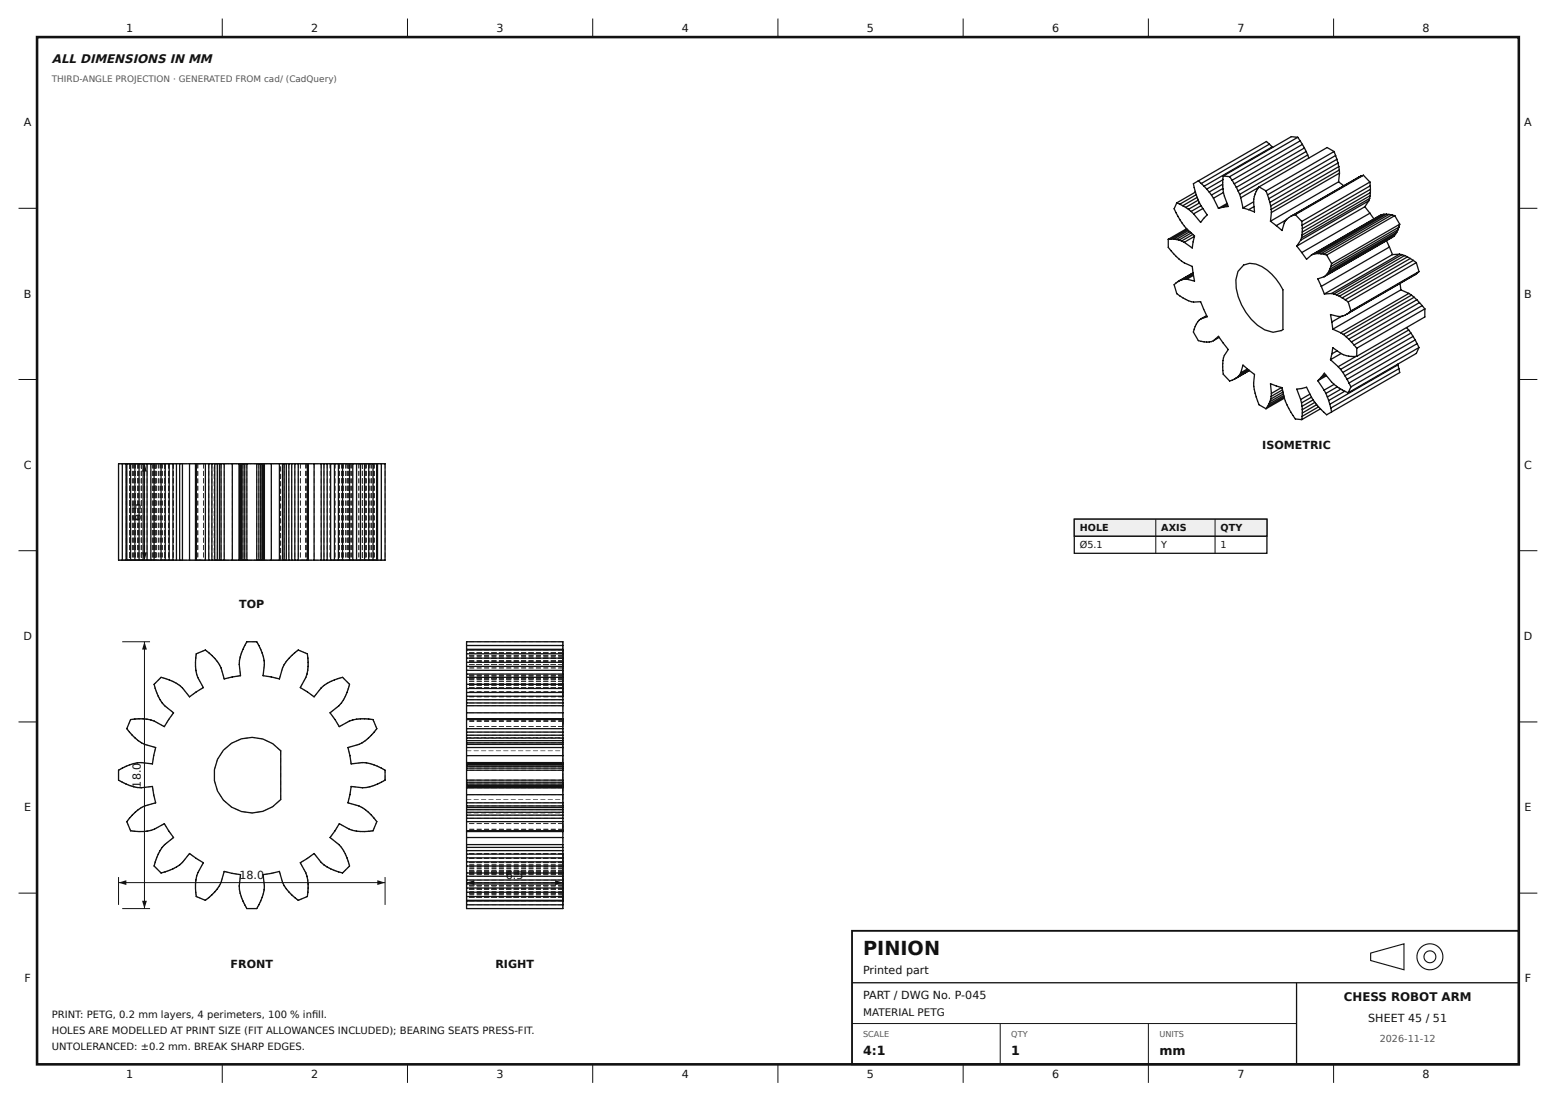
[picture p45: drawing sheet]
<svg xmlns="http://www.w3.org/2000/svg" width="420mm" height="297mm" viewBox="0 0 420 297" stroke-linecap="round" stroke-linejoin="round" font-family="sans-serif">
<defs><g id="words">
<text font-size="5.2" fill="#111" x="232.9" y="257.6">PINION</text>
<g font-size="3.4" fill="#111">
<text x="232.9" y="284.7">4:1</text>
<text x="272.9" y="284.7">1</text>
<text x="312.9" y="284.7">mm</text>
</g>
<text font-size="3.3" fill="#111" x="14" y="17">ALL DIMENSIONS IN MM</text>
<text font-size="3.2" fill="#111" x="362.7" y="270.1">CHESS ROBOT ARM</text>
<g font-size="3" fill="#111">
<text x="34" y="8.6">1</text>
<text x="84" y="8.6">2</text>
<text x="134" y="8.6">3</text>
<text x="184" y="8.6">4</text>
<text x="234" y="8.6">5</text>
<text x="284" y="8.6">6</text>
<text x="334" y="8.6">7</text>
<text x="383.9" y="8.6">8</text>
<text x="6.5" y="34.1">A</text>
<text x="411.4" y="34.1">A</text>
<text x="6.5" y="80.3">B</text>
<text x="411.4" y="80.3">B</text>
<text x="340.6" y="121.2">ISOMETRIC</text>
<text x="6.4" y="126.5">C</text>
<text x="411.3" y="126.5">C</text>
<text x="38" y="140.5" transform="rotate(-90 38 140.5)">6.5</text>
<text x="64.6" y="164.1">TOP</text>
<text x="6.3" y="172.7">D</text>
<text x="411.2" y="172.7">D</text>
<text x="38" y="212.5" transform="rotate(-90 38 212.5)">18.0</text>
<text x="6.5" y="218.8">E</text>
<text x="411.4" y="218.8">E</text>
<text x="64.6" y="237.1">18.0</text>
<text x="136.5" y="237.1">6.5</text>
<text x="62.2" y="261.1">FRONT</text>
<text x="133.7" y="261.1">RIGHT</text>
<text x="232.9" y="262.7">Printed part</text>
<text x="6.6" y="265">F</text>
<text x="232.9" y="269.6">PART / DWG No. P-045</text>
<text x="411.5" y="265">F</text>
<text x="369.3" y="275.6">SHEET 45 / 51</text>
<text x="34" y="290.9">1</text>
<text x="84" y="290.9">2</text>
<text x="134" y="290.9">3</text>
<text x="184" y="290.9">4</text>
<text x="234" y="290.9">5</text>
<text x="284" y="290.9">6</text>
<text x="334" y="290.9">7</text>
<text x="383.9" y="290.9">8</text>
</g>
<text font-size="2.8" fill="#111" x="232.9" y="274.1">MATERIAL PETG</text>
<g font-size="2.7" fill="#111">
<text x="14" y="274.7">PRINT: PETG, 0.2 mm layers, 4 perimeters, 100 % infll.</text>
<text x="84.2" y="274.7">i</text>
<text x="14" y="278.9">HOLES ARE MODELLED AT PRINT SIZE (FIT ALLOWANCES INCLUDED); BEARING SEATS PRESS-FIT.</text>
<text x="14" y="283.1">UNTOLERANCED: ±0.2 mm. BREAK SHARP EDGES.</text>
</g>
<g font-size="2.6" fill="#111">
<text x="291.4" y="143.4">HOLE</text>
<text x="313.4" y="143.4">AXIS</text>
<text x="329.4" y="143.4">QTY</text>
<text x="291.4" y="148">Ø5.1</text>
<text x="313.4" y="148">Y</text>
<text x="329.4" y="148">1</text>
</g>
<text font-size="2.6" fill="#555" x="372.4" y="281.1">2026-11-12</text>
<text font-size="2.4" fill="#555" x="14" y="22">THIRD-ANGLE PROJECTION · GENERATED FROM cad/ (CadQuery)</text>
<g font-size="2.2" fill="#555">
<text x="232.9" y="279.6">SCALE</text>
<text x="272.9" y="279.6">QTY</text>
<text x="312.9" y="279.6">UNITS</text>
</g>
</g></defs>
<path d="M10 10h399.9v277.1h-399.9z" fill="none" stroke="#111" stroke-width=".7" stroke-linecap="butt"/>
<g fill="none" stroke="#111" stroke-width=".27">
<path d="M60 5v5M110 5v5M160 5v5M209.9 5v5M259.9 5v5M309.9 5v5M359.9 5v5M5 56.2h5M409.9 56.2h5M5 102.4h5M409.9 102.4h5M5 148.6h5"/>
<path d="M409.9 148.6h5M5 194.8h5M409.9 194.8h5M5 240.9h5M409.9 240.9h5M229.9 276.1h120M269.9 276.1v11M309.9 276.1v16M60 287.1v5M110 287.1v5M160 287.1v5M209.9 287.1v5"/>
<path d="M259.9 287.1v5M359.9 287.1v5"/>
</g>
<path d="M229.9 251.1h180v36h-180z" fill="none" stroke="#111" stroke-width=".5"/>
<path d="M229.9 265.1h180M349.9 265.1v22" fill="none" stroke="#111" stroke-width=".35"/>
<g fill="none" stroke="#111" stroke-width=".3">
<path d="M369.9 257.1l9-2.5v7l-9-2.5z"/>
<circle cx="385.9" cy="258.1" r="3.5"/>
<circle cx="385.9" cy="258.1" r="1.6"/>
</g>
<path d="M94.6 213.1l.1 .1-.3 1.3zM94.7 212.1h.2l-.1 .4zM94.1 215.4h.2l-.4 1.3zM94.4 214.3l.1 .1-.1 .3zM94.7 212.1l1.4 .2h-1.3zM96.7 212.3l1.2 .2h-1.1zM95.6 217l1.3 .4zM93.8 216.5l1.2 .4zM97.8 212.5l1.1-.1-1.1 .2zM96.8 217.3l1 .6zM98.8 212.4l1.1-.2-1.1 .3zM97.7 217.8l1 .7zM99.8 212.2l1.2-.3-1.1 .4zM98.5 218.4l1 .8zM100.8 211.9l1.2-.4-1.1 .5zM99.4 219.1l.9 .9zM101.8 211.4l1.2-.4-1.1 .6zM100.2 219.8l.8 1zM102.8 211l1.2-.6-1 .7zM100.9 220.7l.8 1zM103.9 209.2h.1l-.1 1.3zM103.9 207.7l.1 .1-.1 .7zM101.1 222.9l.1 .1-.6 1.2zM101.6 221.6l.2 .1-.4 .7zM102.9 207.1l1.1 .7zM99.4 224.2l1.4-.1-1.3 .2zM101.8 206.7l1.2 .5zM98.3 224.3h1.3l-1.2 .1zM100.8 206.2l1.2 .6zM97.2 224.3h1.3l-1.2 .1zM99.8 205.9l1.2 .4zM96.2 224.1l1.2 .2h-1.2zM98.8 205.7l1.1 .3zM95.1 224l1.2 .2zM97.8 205.7l1.1 .1h-1.1zM94.2 223.6l1.1 .4zM96.6 205.8l1.3-.1-1.3 .2zM94.7 206l1.2-.1-1.1 .3zM91.5 222.1l1.2 .7zM93.3 223.1l1 .6zM94.5 204.8l.2 .1 .1 1.3zM94.4 203.8h.1v.4zM91 223l.1 .1-.7 1.1zM91.5 222.1l.2 .1-.3 .3zM94.1 202.6l.4 1.3zM93.9 201.6l.1 .4zM89.7 224.9l.2 .1-.9 1zM90.3 224.1h.2l-.3 .3zM93.9 201.6l1.2-.3-1.2 .4zM95.8 201l1.1-.2-1 .4zM90.5 227l1 .9zM89 225.9l1 .8zM96.8 200.8l1-.5-.9 .6zM91.4 227.8l.8 .9zM97.7 200.3l1-.6-.9 .8zM92.1 228.5l.7 1zM98.6 199.7l.9-.7-.8 .9zM92.6 229.4l.7 1.1zM99.4 199l.9-.7-.8 .9zM93.2 230.3l.5 1.2zM100.9 197.4l.1 .2-.8 .8zM93.6 231.4l.4 1.2zM101.6 196.5l.2 .1-.9 1zM94 232.4l.4 1.3zM101.2 195.4l.5 1.3zM100.6 194l.4 .8zM92.4 235.4l1-.8-.9 1zM93.8 234l.6-.4-.5 .6zM99.5 193.9l1.3 .2h-1.3zM91.3 235.1l1.2 .4zM98.3 193.8l1.3 .2h-1.2zM90.2 234.8l1.2 .4zM97.2 193.8l1.3 .1-1.2 .1zM89.2 234.3l1.1 .6zM96.2 194l1.2-.1-1.2 .2zM88.2 233.8l1.1 .6zM95.2 194.1l1.1-.1-1.1 .3zM87.4 233.2l1 .7zM94.2 194.5l1.1-.3-1 .4zM86.6 232.6l.9 .8zM93.1 195.1l1.2-.6-1.1 .7zM91.5 196l1.1-.5-1 .6zM84.7 230.2l.9 1.1zM86 231.7l.7 1zM90.9 194.9l.7 1.2zM90.3 194l.3 .4zM82.9 231.5l1.1-.7-1 .8zM84.5 230.3l.4-.1-.3 .3zM89.6 193.1l.9 1.1zM89 192.2l.3 .4zM81 232.7l1.1-.6-1 .7zM82.7 231.6h.3l-.2 .2zM89 192.2l1.1-.7-1 .9zM90.6 191l.9-.7-.8 .8zM81.9 234.3l.7 1.2zM81 232.7l.6 1.1zM92.1 189.6l.1 .1-.8 .7zM82.5 235.4l.4 1.1zM92.7 188.7l.1 .1-.7 .9zM82.8 236.3l.3 1.2zM93.2 187.8l.1 .1-.6 .9zM83 237.3l.1 .1 .1 1.2zM93.6 186.7l.1 .1-.5 1.1zM83.1 238.4l.1 .1v1.2zM93.9 185.7l.2 .1-.5 1.1zM83.1 239.5l.1 .1-.1 1.2zM94.3 184.6h.1l-.4 1.2zM83 240.6l.2 .1-.3 1.2zM93.4 183.7l1 1zM92.4 182.7l.6 .6zM80.4 242.8l1.3-.4-1.2 .6zM82.3 242l.7-.2-.6 .4zM91.3 183l1.2-.3-1.1 .4zM79.5 242.1l1.1 .8zM90.2 183.3l1.2-.3-1.1 .5zM78.7 241.3l.9 .9zM89.2 183.8l1.1-.4-1 .5zM77.9 240.5l.9 1zM88.2 184.3l1.1-.5-1 .6zM77.2 239.7l.8 1zM87.4 184.9l1-.6-.9 .7zM76.6 238.9l.7 1zM86.6 185.5l.9-.7-.8 .8zM76.2 238l.5 1zM86.6 185.5l.1 .1-.8 1zM85.4 187.1l.1 .1-.8 .9zM75.4 235l.4 1.3zM75.9 236.9l.4 1.2zM83.7 187.2l1.1 .8zM82.9 186.6l.3 .2zM73.2 235.5l1.3-.2-1.3 .4zM75.1 235.1h.4l-.3 .1zM81.9 186l1.1 .7zM81 185.4l.3 .3zM70.9 235.9l1.4-.1-1.3 .2zM72.9 235.6h.4l-.3 .1zM81.6 184.4l.1 .1-.7 1.1zM82.5 182.7l.1 .1-.6 1zM71.1 237.8h.2l.1 1.3zM70.9 235.9h.2v1.2zM82.8 181.8l.1 .1-.4 1zM71.3 238.9l.1 .1-.1 1.1zM83 180.8h.1l-.3 1.1zM71.2 240h.2l-.3 1.1zM83.1 179.7l.1 .1-.2 1.1zM71 241h.2l-.5 1.1zM83.1 178.6l.1 .1-.1 1.2zM70.7 242l.1 .1-.5 1zM83 177.5h.2v1.3zM70.3 243l.1 .1-.6 1.1zM82.9 176.3l.1 .1 .1 1.2zM69.8 244l.1 .1-.7 1.1zM81.8 175.9l1.2 .5zM80.4 175.3l.8 .3zM66.6 245l1.3 .1-1.3 .1zM68.6 245l.8 .1-.8 .1zM79.5 176l1.1-.7-1 .8zM66 244l.7 1.2zM78.7 176.8l.9-.8-.8 .9zM65.5 243l.6 1.2zM78.7 176.8l.1 .1-.9 .8zM65.1 242l.5 1.1zM77.9 177.6l.1 .1-.8 .8zM64.8 241l.4 1.1zM77.2 178.4l.1 .1-.7 .9zM64.6 239.9l.3 1.2zM76.6 179.2l.2 .1-.6 1zM64.5 238.9l.2 .1-.1 1.1zM76.2 180.1l.1 .1-.4 1.2zM75.6 182.1h.2l-.4 1.1zM64.9 235.9l.1 .1-.2 1.2zM64.6 237.9h.2l-.2 1.2zM74.2 182.8l1.3 .4zM73.1 182.6l.5 .1zM62.6 235.5l1.4 .3-1.3-.1zM64.6 235.8l.4 .2h-.4zM72 182.4l1.3 .2-1.3-.1zM70.9 182.2l.4 .2h-.3zM60.4 235l1.4 .4zM62.4 235.5l.4 .1zM71.1 181l.1 .1-.2 1.3zM71.3 179.2h.1l-.2 1.2zM59.9 236.8l.2 .1-.5 1.2zM60.4 235l.2 .1-.4 1.1zM71.2 178.2h.2v1.1zM59.6 238l.1 .1-.5 .9zM71 177.1l.3 1.2zM59.2 238.9l.1 .1-.7 .9zM70.7 176.1l.4 1.2zM58.6 239.7l.1 .2-.8 .8zM70.3 175.1l.5 1.2zM57.9 240.5l.1 .2-.9 .8zM69.8 174.1l.6 1.1zM56.3 242.1l1-.8-.9 .9zM69.2 173.1l.7 1.1zM55.4 242.8l1-.7-.9 .8zM68 173.1h1.4l-1.3 .1zM66.6 173.1h.8l-.8 .1zM52.9 241.8l1.3 .5zM54.7 242.6l.8 .3zM66.6 173.1l.1 .1-.7 1zM52.8 240.6l.1 .1 .1 1.2zM66 174.1l.1 .1-.6 1zM52.7 239.5l.1 .1v1.2zM65.5 175.1l.1 .1-.5 1.1zM52.7 238.4l.2 .1-.1 1.2zM65.1 176.1l.1 .1-.4 1.1zM52.8 237.3l.2 .1-.2 1.2zM64.8 177.2h.1l-.3 1.1zM53 236.3l.2 .1-.4 1.1zM64.6 178.2h.1l-.1 1.1zM53.3 235.4l.2 .1-.5 1zM64.5 179.2h.2v1.3zM64.7 181.2h.2v1.2zM54.8 232.7l.2 .1-.7 1.1zM53.9 234.4l.1 .1-.6 1zM63.7 182.4l1.3-.1-1.3 .2zM62.6 182.6h.4l-.3 .1zM52.9 231.5l1.2 .7zM54.6 232.5l.4 .3zM61.5 182.8l1.3-.2-1.3 .4zM60.5 183.1h.3l-.3 .1zM51.1 230.2l1.1 .8zM52.7 231.4l.3 .2zM60.1 181.9l.4 1.3zM59.6 180.1l.4 1.2zM49.9 231.7l.2 .1-.9 .9zM51.1 230.2l.1 .1-.8 .9zM59.2 179.2l.5 1.1zM48.4 233.3l.9-.7-.8 .8zM58.6 178.4l.7 1zM47.5 233.8l1.1-.5-.9 .7zM57.9 177.5l.8 1zM46.6 234.3l1.1-.5-1 .7zM57.1 176.8l.9 .9zM45.6 234.8l1.2-.5-1.1 .6zM56.3 176l1 .9zM44.5 235.1l1.2-.3-1.1 .5zM55.4 175.3l1 .8zM43.4 235.4l1.3-.2-1.2 .4zM54.3 175.8l1.2-.5-1.1 .6zM52.9 176.3l.8-.2-.7 .4zM41.5 233.6l1 .9zM42.9 235l.6 .6zM52.9 176.3l.2 .1-.3 1.2zM41.8 232.4l.2 .1-.4 1.2zM52.8 177.5h.1l-.1 1.3zM42.2 231.4l.2 .1-.5 1.1zM52.7 178.6l.1 .1v1.2zM42.6 230.3l.2 .1-.6 1.1zM52.7 179.7l.2 .1v1.1zM43.1 229.4l.2 .1-.6 1zM52.8 180.8l.3 1.1zM43.7 228.5l.1 .1-.7 .9zM53 181.8l.4 1.1zM44.4 227.8l.1 .1-.8 .8zM53.3 182.7l.7 1.2zM54.3 184.5l.6 1.1zM45.8 226.6l1.1-.7-.9 .9zM44.4 227.8l.9-.7-.8 .8zM53.8 186.1l1.2-.7-1.1 .8zM52.9 186.6l.4-.1-.3 .2zM45.5 224.1l.8 1.1zM46.6 225.7l.3 .3zM51.9 187.3l1.1-.7-1 .8zM51.1 187.9l.3-.1-.2 .3zM44.3 222.2l.7 1.1zM45.3 223.9l.3 .3zM50.3 187l.9 1.1zM49.2 185.5l.8 1zM41.6 223.6l1.2-.5-1.1 .7zM43.3 222.7l1.1-.5-.9 .6zM48.4 184.8l.9 .8zM40.6 223.9l1.1-.2-1 .4zM47.6 184.3l1 .7zM39.6 224.1l1.2-.1-1.1 .3zM46.6 183.8l1.1 .6zM38.6 224.3l1.2-.1-1.2 .2zM45.6 183.3l1.2 .6zM37.5 224.3h1.2l-1.2 .1zM44.5 183l1.2 .4zM36.3 224.2l1.3 .1h-1.2zM43.4 182.7l1.3 .4zM35.2 224l1.3 .3-1.3-.1zM43.4 182.7l.1 .1-.9 .8zM42 184.1l.1 .1-.6 .5zM34.2 221.6l.5 1.2zM34.9 223.4l.4 .8zM41.5 184.5l.4 1.3zM34.9 220.7l.1 .1-.8 .9zM41.8 185.7l.5 1.2zM35.6 219.8l.2 .2-.9 .8zM42.2 186.7l.5 1.2zM35.6 219.8l.9-.7-.7 .9zM42.6 187.8l.6 1zM36.4 219.1l1-.7-.9 .8zM43.1 188.7l.7 1zM37.2 218.4l1-.6-.8 .7zM43.7 189.6l.8 .8zM38.1 217.8l1-.4-.9 .5zM44.4 190.3l1 .9zM45.9 191.6l1 .7zM40.8 216.8l1.3-.3-1.2 .5zM39 217.3l1.2-.2-1.1 .4zM46.8 192.2l.1 .1-.8 1zM45.6 193.9h.1l-.2 .3zM41.4 214.3l.4 1.3zM41.9 216.3l.1 .4zM45.5 194l.1 .1-.8 1.1zM44.4 195.7l.2 .1-.3 .3zM41.1 212.1h.1l.1 1.3zM41.4 214.1h.1v.4zM43.2 195.4l1.2 .7zM41.6 194.5l1.1 .6zM38 212.5l1.4-.1-1.3 .2zM40 212.2h1.2l-1.1 .2zM40.6 194.2l1.1 .4zM37 212.4l1.2 .1h-1.1zM39.6 194l1.2 .2zM36 212.2l1.2 .3zM38.6 193.8l1.2 .2h-1.2zM35 211.9l1.2 .4zM37.5 193.8l1.2 .1-1.2 .1zM34 211.4l1.1 .6zM36.3 193.9h1.3l-1.2 .2zM33 211l1.1 .5zM35.2 194.1l1.3-.1-1.2 .2zM31.9 210.4l1.2 .7zM35.2 194l.1 .1-.6 1.2zM34.4 195.9l.2 .1-.4 .7zM31.9 207.7l.2 .1-.1 1.3zM31.9 209.7l.2 .1-.1 .7zM34.2 196.5l.8 1.1zM31.9 207.7l1.2-.5-1.1 .7zM34.9 197.4l.9 1zM32.9 207.1l1.2-.4-1 .6zM35.6 198.3l.9 .9zM34 206.7l1.1-.4-1 .5zM36.4 199l1 .9zM35 206.2l1.2-.2-1.1 .4zM37.3 199.7l.9 .7zM36 205.9l1.2-.1-1.1 .3zM38.1 200.3l1 .6zM37 205.7h1.2l-1.1 .2zM39 200.8l1.3 .4zM40.9 201.3l1.2 .4zM39.9 205.9l1.3 .2-1.3-.1zM38 205.6l1.2 .3-1.1-.1zM41.9 201.6l.2 .1-.4 1.2zM41.5 203.5l.1 .1-.1 .3zM41.4 203.8l.2 .1-.3 1.2zM41.1 205.8h.2l-.1 .4zM74.8 201.7l1 .9zM73.3 200.4l.3 .1 .7 .8zM71.5 199.6l1.2 .6zM69.5 199.1l1.4 .2-1.3-.1zM67.5 198.9l.6-.1 .8 .2-.8-.1-.5 .2zM65.6 199.2l1.3-.1-1.3 .2zM63.7 199.9l1.2-.5-1.1 .6zM62 200.8l1.1-.6-.6 .3-.4 .5zM60.5 202.1l1-.7-.9 .9zM60 202.7l.1 .2-.8 1zM58.9 204.4l.1 .1-.3 .3-.2 .9zM58.2 206.3l.1 .1-.4 1.2zM57.8 208.2l.2 .1-.1 1.3zM57.8 210.2l.4 1.3zM58.3 212.2l.4 1.3zM59.1 214l.7 1.1zM60.1 215.7l1.1 .9zM61.6 217l1.1 .9zM63.3 218.1l1.2 .6zM65.1 218.9l1.4 .2-1.3-.1zM67.1 219.1l1.4 .2-.5 .1-.8-.1zM69.1 219.1l1.3-.2-1.2 .3zM71.1 218.7l1.2-.5-1.1 .7zM72.9 217.9l1.1-.6-.4 .4-.7 .3zM74.5 216.7l1-.8-.9 .9zM75.7 202.5h.2l-.1 1.3zM75.7 204.5h.2l-.1 1.3zM75.7 206.5h.2l-.1 1.3zM75.7 208.5h.2l-.1 1.3zM75.7 210.5h.2l-.1 1.3zM75.7 212.5h.2l-.1 1.3zM75.7 214.5h.2l-.1 1.3z" fill="#333"/>
<path d="M43.5 182.7l2.2 .7a10.2 10.2 0 0 1 5.4 4.6l3.8-2.5a11.2 11.2 0 0 1-1.9-9.1l2.4-1 1.8 1.4a10.1 10.1 0 0 1 3.3 6.3l4.4-.8a11.2 11.2 0 0 1 1.7-9.2h2.7l1.1 2.1a10.2 10.2 0 0 1 .6 7.1l4.4 .8a11.1 11.1 0 0 1 5.1-7.7l2.4 1 .3 2.3a10.2 10.2 0 0 1-2.2 6.8l3.8 2.5a11.2 11.2 0 0 1 7.6-5.3l1.9 1.9-.7 2.2a10.2 10.2 0 0 1-4.5 5.5l2.5 3.7a11.2 11.2 0 0 1 9.1-1.9l1 2.5-1.5 1.7a10.1 10.1 0 0 1-6.3 3.4l.9 4.4a11.2 11.2 0 0 1 9.1 1.7v2.6l-2 1.1a10.1 10.1 0 0 1-7.1 .7l-.9 4.4a11.1 11.1 0 0 1 7.8 5.1l-1 2.4-2.3 .2a10.2 10.2 0 0 1-6.8-2.1l-2.5 3.7a11.2 11.2 0 0 1 5.2 7.7l-1.9 1.9-2.1-.7a10.2 10.2 0 0 1-5.5-4.6l-3.8 2.5a11.2 11.2 0 0 1 1.9 9.2l-2.4 1-1.8-1.5a10.1 10.1 0 0 1-3.3-6.3l-4.4 .9a11.2 11.2 0 0 1-1.7 9.1h-2.7l-1-2a10.2 10.2 0 0 1-.7-7.1l-4.4-.9a11.1 11.1 0 0 1-5.1 7.8l-2.4-1-.2-2.3a10.2 10.2 0 0 1 2.1-6.9l-3.8-2.5a11.1 11.1 0 0 1-7.6 5.3l-1.9-1.9 .7-2.2a10.2 10.2 0 0 1 4.5-5.5l-2.5-3.7a11.2 11.2 0 0 1-9.1 1.9l-1-2.4 1.5-1.8a10.1 10.1 0 0 1 6.3-3.3l-.9-4.4a11.2 11.2 0 0 1-9.1-1.8v-2.6l2-1.1a10.1 10.1 0 0 1 7.1-.6l.9-4.4a11.1 11.1 0 0 1-7.8-5.1l1-2.5 2.3-.2a10.2 10.2 0 0 1 6.8 2.1l2.5-3.7a11.1 11.1 0 0 1-5.2-7.7zM60.3 202.4a10.2 10.2 0 0 1 15.5 .1v13.2a10.2 10.2 0 0 1-14.5 1.2 10.2 10.2 0 0 1-1-14.5z" fill="none" stroke="#111" stroke-width=".35"/>
<path d="M94.4 125l.1 .1-.1 1.3zM94.4 127l.1 .1-.1 1.3zM94.4 129l.1 .1-.1 1.3zM94.4 131l.1 .1-.1 1.3zM94.4 133l.1 .1-.1 1.3zM94.4 135l.1 .1-.1 1.3zM94.4 137l.1 .1-.1 1.3zM94.4 139l.1 .1-.1 1.3zM94.4 141l.1 .1-.1 1.3zM94.4 143l.1 .1-.1 1.3zM94.4 145l.1 .1-.1 1.3zM94.4 147l.1 .1-.1 1.3zM94.4 149.1h.1l-.1 1.3zM94.7 125l.2 .1-.1 1.3zM94.7 127l.2 .1-.1 1.3zM94.7 129l.2 .1-.1 1.3zM94.7 131l.2 .1-.1 1.3zM94.7 133l.2 .1-.1 1.3zM94.7 135l.2 .1-.1 1.3zM94.7 137l.2 .1-.1 1.3zM94.7 139l.2 .1-.1 1.3zM94.7 141l.2 .1-.1 1.3zM94.7 143l.2 .1-.1 1.3zM94.7 145l.2 .1-.1 1.3zM94.7 147l.2 .1-.1 1.3zM94.7 149.1h.2l-.1 1.3zM94.4 125l.5 .1-.5 .1zM94.4 151.1h.5l-.5 .1zM93.8 125l.2 .1-.1 1.3zM93.8 127l.2 .1-.1 1.3zM93.8 129l.2 .1-.1 1.3zM93.8 131l.2 .1-.1 1.3zM93.8 133l.2 .1-.1 1.3zM93.8 135l.2 .1-.1 1.3zM93.8 137l.2 .1-.1 1.3zM93.8 139l.2 .1-.1 1.3zM93.8 141l.2 .1-.1 1.3zM93.8 143l.2 .1-.1 1.3zM93.8 145l.2 .1-.1 1.3zM93.8 147l.2 .1-.1 1.3zM93.8 149.1h.2l-.1 1.3zM93.8 125l.7 .1-.6 .1zM93.8 151.1h.7l-.6 .1zM97.8 125l.1 .1-.1 1.3zM97.8 127l.1 .1-.1 1.3zM97.8 129l.1 .1-.1 1.3zM97.8 131l.1 .1-.1 1.3zM97.8 133l.1 .1-.1 1.3zM97.8 135l.1 .1-.1 1.3zM97.8 137l.1 .1-.1 1.3zM97.8 139l.1 .1-.1 1.3zM97.8 141l.1 .1-.1 1.3zM97.8 143l.1 .1-.1 1.3zM97.8 145l.1 .1-.1 1.3zM97.8 147l.1 .1-.1 1.3zM97.8 149.1h.1l-.1 1.3zM94.7 125l1.4 .1-1.3 .1zM96.7 125l1.2 .1-1.1 .1zM94.7 151.1h1.4l-1.3 .1zM96.7 151.1h1.2l-1.1 .1zM95.6 125l1.3 .1-1.2 .1zM93.8 125l1.1 .1-1 .1zM97.8 125l1.1 .1-1.1 .1zM96.8 125l1 .1-.9 .1zM98.8 125l1.1 .1-1.1 .1zM97.7 125l1 .1-.9 .1zM99.8 125l1.2 .1-1.2 .1zM98.6 125l.9 .1-.9 .1zM100.8 125l1.2 .1-1.1 .1zM99.4 125l.9 .1-.9 .1zM101.8 125l1.2 .1-1.1 .1zM100.2 125l.9 .1-.9 .1zM102.9 125l1.1 .1-1.1 .1zM100.9 125l.9 .1-.8 .1zM100.6 125l1.2 .1-1.1 .1zM99.5 125l1.3 .1-1.3 .1zM98.3 125l1.3 .1-1.2 .1zM100.8 125l1 .1-.9 .1zM97.2 125l1.3 .1-1.2 .1zM99.8 125l1.2 .1-1.2 .1zM96.2 125l1.2 .1-1.2 .1zM98.8 125l1.1 .1-1.1 .1zM95.1 125l1.2 .1-1.1 .1zM97.8 125l1.1 .1-1.1 .1zM94.2 125l1.1 .1-1 .1zM96.6 125l1.3 .1-1.3 .1zM94.7 125l1.2 .1-1.1 .1zM91.5 125l1.4 .1-1.3 .1zM93.5 125l.8 .1-.7 .1zM94.4 125l.5 .1-.5 .1zM90.3 125l1.4 .1-1.3 .1zM93.8 125l.7 .1-.6 .1zM89 125l1.4 .1-1.3 .1zM93.8 125l1.4 .1-1.3 .1zM95.8 125l1.1 .1-1 .1zM90.2 125l1.4 .1-1.3 .1zM89 125l.6 .1-.5 .1zM96.8 125l1 .1-.9 .1zM91.4 125l.8 .1-.7 .1zM97.7 125l1 .1-.9 .1zM92.1 125l.7 .1-.7 .1zM98.6 125l.9 .1-.9 .1zM92.7 125l.6 .1-.6 .1zM99.4 125l.9 .1-.9 .1zM93.2 125l.5 .1-.5 .1zM100.2 125l.9 .1-.9 .1zM93.6 125l.5 .1-.5 .1zM100.9 125l.9 .1-.8 .1zM94 125l.4 .1-.4 .1zM92.4 125l1.3 .1-1.3 .1zM91.3 125l1.2 .1-1.2 .1zM90.2 125l1.2 .1-1.1 .1zM89.2 125l1.1 .1-1.1 .1zM88.2 125l1.1 .1-1 .1zM87.4 125l1 .1-1 .1zM94.2 125.1a.12 .12 0 0 1 .2 0 .12 .12 0 0 1-.2 0zM86.6 125l.9 .1-.8 .1zM93 125l1.3 .1-1.2 .1zM91.5 125l.8 .1-.7 .1zM84.7 125l1.4 .1-1.3 .1zM90.3 125l1.4 .1-1.3 .1zM82.9 125l1.3 .1-1.2 .1zM89.1 125l1.4 .1-1.3 .1zM81 125l1.3 .1-1.3 .1zM89 125l1.4 .1-1.3 .1zM91 125l.6 .1-.5 .1zM81.3 125l1.3 .1-1.3 .1zM91.4 125l.8 .1-.7 .1zM82.5 125l.4 .1-.4 .1zM92.1 125l.7 .1-.7 .1zM82.8 125l.3 .1zM92.7 125l.6 .1-.6 .1zM83 125.1a.13 .13 0 0 1 .2 0 .13 .13 0 0 1-.2 0zM93.2 125l.5 .1-.5 .1zM83.1 125.1a.09 .09 0 0 1 .1 0 .09 .09 0 0 1-.1 0zM93.6 125l.5 .1-.5 .1zM83 125.1a.11 .11 0 0 1 .2 0 .11 .11 0 0 1-.2 0zM94 125l.4 .1-.4 .1zM82.9 125l.3 .1zM80.4 125l1.4 .1-1.3 .1zM82.4 125l.6 .1-.5 .1zM79.5 125l1.1 .1-1 .1zM78.7 125l1 .1-1 .1zM77.9 125l.9 .1-.8 .1zM77.2 125l.9 .1-.8 .1zM76.6 125l.8 .1-.7 .1zM76.2 125l.6 .1-.5 .1zM75.3 125l1 .1-.9 .1zM82.9 125l.3 .1zM73.2 125l1.3 .1-1.3 .1zM75.2 125l.3 .1zM81.7 125l1.3 .1-1.2 .1zM70.9 125l1.4 .1-1.3 .1zM72.9 125l.4 .1zM81 125l1.3 .1-1.3 .1zM70.9 125l.5 .1-.4 .1zM82.5 125l.4 .1-.4 .1zM71.2 125.1a.11 .11 0 0 1 .2 0 .11 .11 0 0 1-.2 0zM82.8 125l.3 .1zM71 125l.4 .1zM83 125.1a.13 .13 0 0 1 .2 0 .13 .13 0 0 1-.2 0zM70.7 125l.5 .1-.4 .1zM83.1 125.1a.09 .09 0 0 1 .1 0 .09 .09 0 0 1-.1 0zM70.3 125l.6 .1-.5 .1zM69.8 125l.6 .1-.5 .1zM69.2 125l.8 .1-.7 .1zM66.6 125l1.3 .1-1.3 .1zM68.6 125l.8 .1-.8 .1zM66 125l.7 .1-.6 .1zM65.5 125l.6 .1-.5 .1zM65.1 125l.6 .1-.5 .1zM64.8 125l.4 .1-.4 .1zM64.6 125l.3 .1zM64.5 125.1a.11 .11 0 0 1 .2 0 .11 .11 0 0 1-.2 0zM64.5 125l.5 .1-.4 .1zM62.6 125l1.4 .1-1.3 .1zM64.6 125l.4 .1zM70.9 125l.5 .1-.4 .1zM60.4 125l1.4 .1-1.3 .1zM62.4 125l.4 .1zM70.9 125l.5 .1-.4 .1zM59.6 125l1 .1-.9 .1zM59.2 125l.6 .1-.6 .1zM58.6 125l.7 .1-.7 .1zM57.9 125l.8 .1-.7 .1zM57.1 125l.9 .1-.8 .1zM56.3 125l1 .1-1 .1zM55.4 125l1 .1-1 .1zM52.9 125l1.4 .1-1.3 .1zM54.9 125l.6 .1-.5 .1zM52.8 125l.2 .1zM52.7 125.1a.11 .11 0 0 1 .2 0 .11 .11 0 0 1-.2 0zM52.7 125.1a.1 .1 0 0 1 .2 0 .1 .1 0 0 1-.2 0zM52.7 125.1a.13 .13 0 0 1 .2 0 .13 .13 0 0 1-.2 0zM52.8 125l.3 .1zM53 125l.5 .1-.4 .1zM64.5 125l.5 .1-.4 .1zM53.6 125l1.4 .1-1.3 .1zM64.5 125l.5 .1-.4 .1zM52.9 125l1.3 .1-1.2 .1zM51.1 125l1.3 .1-1.3 .1zM49.2 125l1.3 .1-1.3 .1zM48.4 125l.9 .1-.8 .1zM47.6 125l1 .1-1 .1zM46.6 125l1.1 .1-1 .1zM45.6 125l1.2 .1-1.1 .1zM44.5 125l1.2 .1-1.1 .1zM43.4 125l1.3 .1-1.2 .1zM41.5 125l1.4 .1-1.3 .1zM41.5 125l.5 .1-.4 .1zM41.8 125l.6 .1-.5 .1zM52.7 125.1a.1 .1 0 0 1 .2 0 .1 .1 0 0 1-.2 0zM42.2 125l.6 .1-.5 .1zM52.7 125.1a.15 .15 0 0 1 .3 0 .15 .15 0 0 1-.3 0zM42.6 125l.7 .1-.6 .1zM52.8 125l.3 .1zM43.1 125l.8 .1-.7 .1zM53 125l.5 .1-.4 .1zM43.7 125l.8 .1-.7 .1zM53.3 125l1.4 .1-1.3 .1zM45.6 125l1.3 .1-1.3 .1zM44.4 125l.5 .1-.5 .1zM53.6 125l1.4 .1-1.3 .1zM45.5 125l1.3 .1-1.3 .1zM52.7 125l.3 .1zM44.3 125l1.3 .1-1.3 .1zM41.6 125l1.3 .1-1.2 .1zM43.6 125l.8 .1-.7 .1zM40.6 125l1.1 .1-1 .1zM39.6 125l1.2 .1-1.1 .1zM38.6 125l1.2 .1-1.2 .1zM37.5 125l1.2 .1-1.2 .1zM36.3 125l1.3 .1-1.2 .1zM35.2 125l1.3 .1-1.3 .1zM34.2 125l1.1 .1-1.1 .1zM41.5 125l.5 .1-.4 .1zM34.2 125l.8 .1-.8 .1zM41.8 125l.6 .1-.5 .1zM34.9 125l.9 .1-.9 .1zM42.2 125l.6 .1-.5 .1zM35.6 125l1 .1-.9 .1zM42.6 125l.7 .1-.6 .1zM36.4 125l1 .1-.9 .1zM43.1 125l.8 .1-.7 .1zM37.2 125l1.1 .1-1 .1zM43.7 125l.8 .1-.7 .1zM38.1 125l1.1 .1-1 .1zM44.4 125l1.3 .1-1.3 .1zM46.4 125l.5 .1-.5 .1zM40.7 125l1.4 .1-1.3 .1zM39 125l1.1 .1-1 .1zM45.6 125l1.3 .1-1.3 .1zM41.4 125l.7 .1-.6 .1zM44.3 125l1.3 .1-1.3 .1zM41.1 125l.5 .1-.5 .1zM43.1 125l1.3 .1-1.3 .1zM41.6 125l.8 .1-.7 .1zM38 125l1.4 .1-1.3 .1zM40 125l1.2 .1-1.1 .1zM41.5 125.1a.11 .11 0 0 1 .2 0 .11 .11 0 0 1-.2 0zM37 125l1.2 .1-1.1 .1zM36 125l1.2 .1-1.1 .1zM35 125l1.2 .1-1.1 .1zM34 125l1.1 .1-1.1 .1zM32.9 125l1.2 .1-1.1 .1zM31.9 125l1.2 .1-1.1 .1zM34.2 125l.8 .1-.8 .1zM34.9 125l.9 .1-.9 .1zM35.6 125l1 .1-.9 .1zM34.2 125l.9 .1-.9 .1zM36.4 125l1 .1-.9 .1zM35 125l1.2 .1-1.1 .1zM37.2 125l1.1 .1-1 .1zM36 125l1.2 .1-1.1 .1zM38.1 125l1.1 .1-1 .1zM37 125l1.2 .1-1.1 .1zM39 125l1.3 .1-1.2 .1zM41 125l1.1 .1-1 .1zM39.9 125l1.3 .1-1.3 .1zM38 125l1.2 .1-1.1 .1zM41.4 125l.7 .1-.6 .1zM41.1 125l.5 .1-.5 .1zM74.5 125l1.4 .1-1.3 .1zM72.5 125l1.4 .1-1.3 .1zM70.5 125l1.4 .1-1.3 .1zM68.5 125l1.4 .1-1.3 .1zM66.5 125l1.4 .1-1.3 .1zM64.5 125l1.4 .1-1.3 .1zM62.5 125l1.4 .1-1.3 .1zM60.5 125l1.4 .1-1.3 .1zM58.5 125l1.4 .1-1.3 .1zM57.7 125l1.4 .1-1.3 .1zM59.7 125l1.4 .1-1.3 .1zM61.7 125l1.4 .1-1.3 .1zM63.7 125l1.4 .1-1.3 .1zM65.7 125l1.4 .1-1.3 .1zM67.7 125l1.4 .1-1.3 .1zM69.7 125l1.4 .1-1.3 .1zM71.7 125l1.4 .1-1.3 .1zM73.7 125l1.4 .1-1.3 .1zM95.6 151.1h1.3l-1.2 .1zM93.8 151.1h1.1l-1 .1zM97.8 151.1h1.1l-1.1 .1zM96.8 151.1h1l-.9 .1zM98.8 151.1h1.1l-1.1 .1zM97.7 151.1h1l-.9 .1zM99.8 151.1h1.2l-1.2 .1zM98.6 151.1h.9l-.9 .1zM100.8 151.1h1.2l-1.1 .1zM99.4 151.1h.9l-.9 .1zM101.8 151.1h1.2l-1.1 .1zM100.2 151.1h.9l-.9 .1zM102.9 151.1h1.1l-1.1 .1zM100.9 151.1h.9l-.8 .1zM100.6 151.1h1.2l-1.1 .1zM99.5 151.1h1.3l-1.3 .1zM98.3 151.1h1.3l-1.2 .1zM100.8 151.1h1l-.9 .1zM97.2 151.1h1.3l-1.2 .1zM99.8 151.1h1.2l-1.2 .1zM96.2 151.1h1.2l-1.2 .1zM98.8 151.1h1.1l-1.1 .1zM95.1 151.1h1.2l-1.1 .1zM97.8 151.1h1.1l-1.1 .1zM94.2 151.1h1.1l-1 .1zM96.6 151.1h1.3l-1.3 .1zM94.7 151.1h1.2l-1.1 .1zM91.5 151.1h1.4l-1.3 .1zM93.5 151.1h.8l-.7 .1zM94.4 151.1h.5l-.5 .1zM90.3 151.1h1.4l-1.3 .1zM93.8 151.1h.7l-.6 .1zM89 151.1h1.4l-1.3 .1zM93.8 151.1h1.4l-1.3 .1zM95.8 151.1h1.1l-1 .1zM90.2 151.1h1.4l-1.3 .1zM89 151.1h.6l-.5 .1zM96.8 151.1h1l-.9 .1zM91.4 151.1h.8l-.7 .1zM97.7 151.1h1l-.9 .1zM92.1 151.1h.7l-.7 .1zM98.6 151.1h.9l-.9 .1zM92.7 151.1h.6l-.6 .1zM99.4 151.1h.9l-.9 .1zM93.2 151.1h.5l-.5 .1zM100.2 151.1h.9l-.9 .1zM93.6 151.1h.5l-.5 .1zM100.9 151.1h.9l-.8 .1zM94 151.1h.4l-.4 .1zM92.4 151.1h1.3l-1.3 .1zM91.3 151.1h1.2l-1.2 .1zM90.2 151.1h1.2l-1.1 .1zM89.2 151.1h1.1l-1.1 .1zM88.2 151.1h1.1l-1 .1zM87.4 151.1h1l-1 .1zM94.2 151.1a.12 .12 0 0 1 .2 0 .12 .12 0 0 1-.2 0zM86.6 151.1h.9l-.8 .1zM93 151.1h1.3l-1.2 .1zM91.5 151.1h.8l-.7 .1zM84.7 151.1h1.4l-1.3 .1zM90.3 151.1h1.4l-1.3 .1zM82.9 151.1h1.3l-1.2 .1zM89.1 151.1h1.4l-1.3 .1zM81 151.1h1.3l-1.3 .1zM89 151.1h1.4l-1.3 .1zM91 151.1h.6l-.5 .1zM81.3 151.1h1.3l-1.3 .1zM91.4 151.1h.8l-.7 .1zM82.5 151.1h.4l-.4 .1zM92.1 151.1h.7l-.7 .1zM82.8 151.1h.3zM92.7 151.1h.6l-.6 .1zM83 151.1a.13 .13 0 0 1 .2 0 .13 .13 0 0 1-.2 0zM93.2 151.1h.5l-.5 .1zM83.1 151.1a.09 .09 0 0 1 .1 0 .09 .09 0 0 1-.1 0zM93.6 151.1h.5l-.5 .1zM83 151.1a.11 .11 0 0 1 .2 0 .11 .11 0 0 1-.2 0zM94 151.1h.4l-.4 .1zM82.9 151.1h.3zM80.4 151.1h1.4l-1.3 .1zM82.4 151.1h.6l-.5 .1zM79.5 151.1h1.1l-1 .1zM78.7 151.1h1l-1 .1zM77.9 151.1h.9l-.8 .1zM77.2 151.1h.9l-.8 .1zM76.6 151.1h.8l-.7 .1zM76.2 151.1h.6l-.5 .1zM75.3 151.1h1l-.9 .1zM82.9 151.1h.3zM73.2 151.1h1.3l-1.3 .1zM75.2 151.1h.3zM81.7 151.1h1.3l-1.2 .1zM70.9 151.1h1.4l-1.3 .1zM72.9 151.1h.4zM81 151.1h1.3l-1.3 .1zM70.9 151.1h.5l-.4 .1zM82.5 151.1h.4l-.4 .1zM71.2 151.1a.11 .11 0 0 1 .2 0 .11 .11 0 0 1-.2 0zM82.8 151.1h.3zM71 151.1h.4zM83 151.1a.13 .13 0 0 1 .2 0 .13 .13 0 0 1-.2 0zM70.7 151.1h.5l-.4 .1zM83.1 151.1a.09 .09 0 0 1 .1 0 .09 .09 0 0 1-.1 0zM70.3 151.1h.6l-.5 .1zM69.8 151.1h.6l-.5 .1zM69.2 151.1h.8l-.7 .1zM66.6 151.1h1.3l-1.3 .1zM68.6 151.1h.8l-.8 .1zM66 151.1h.7l-.6 .1zM65.5 151.1h.6l-.5 .1zM65.1 151.1h.6l-.5 .1zM64.8 151.1h.4l-.4 .1zM64.6 151.1h.3zM64.5 151.1a.11 .11 0 0 1 .2 0 .11 .11 0 0 1-.2 0zM64.5 151.1h.5l-.4 .1zM62.6 151.1h1.4l-1.3 .1zM64.6 151.1h.4zM70.9 151.1h.5l-.4 .1zM60.4 151.1h1.4l-1.3 .1zM62.4 151.1h.4zM70.9 151.1h.5l-.4 .1zM59.6 151.1h1l-.9 .1zM59.2 151.1h.6l-.6 .1zM58.6 151.1h.7l-.7 .1zM57.9 151.1h.8l-.7 .1zM57.1 151.1h.9l-.8 .1zM56.3 151.1h1l-1 .1zM55.4 151.1h1l-1 .1zM52.9 151.1h1.4l-1.3 .1zM54.9 151.1h.6l-.5 .1zM52.8 151.1h.2zM52.7 151.1a.11 .11 0 0 1 .2 0 .11 .11 0 0 1-.2 0zM52.7 151.1a.1 .1 0 0 1 .2 0 .1 .1 0 0 1-.2 0zM52.7 151.1a.13 .13 0 0 1 .2 0 .13 .13 0 0 1-.2 0zM52.8 151.1h.3zM53 151.1h.5l-.4 .1zM64.5 151.1h.5l-.4 .1zM53.6 151.1h1.4l-1.3 .1zM64.5 151.1h.5l-.4 .1zM52.9 151.1h1.3l-1.2 .1zM51.1 151.1h1.3l-1.3 .1zM49.2 151.1h1.3l-1.3 .1zM48.4 151.1h.9l-.8 .1zM47.6 151.1h1l-1 .1zM46.6 151.1h1.1l-1 .1zM45.6 151.1h1.2l-1.1 .1zM44.5 151.1h1.2l-1.1 .1zM43.4 151.1h1.3l-1.2 .1zM41.5 151.1h1.4l-1.3 .1zM41.5 151.1h.5l-.4 .1zM41.8 151.1h.6l-.5 .1zM52.7 151.1a.1 .1 0 0 1 .2 0 .1 .1 0 0 1-.2 0zM42.2 151.1h.6l-.5 .1zM52.7 151.1a.15 .15 0 0 1 .3 0 .15 .15 0 0 1-.3 0zM42.6 151.1h.7l-.6 .1zM52.8 151.1h.3zM43.1 151.1h.8l-.7 .1zM53 151.1h.5l-.4 .1zM43.7 151.1h.8l-.7 .1zM53.3 151.1h1.4l-1.3 .1zM45.6 151.1h1.3l-1.3 .1zM44.4 151.1h.5l-.5 .1zM53.6 151.1h1.4l-1.3 .1zM45.5 151.1h1.3l-1.3 .1zM52.7 151.1h.3zM44.3 151.1h1.3l-1.3 .1zM41.6 151.1h1.3l-1.2 .1zM43.6 151.1h.8l-.7 .1zM40.6 151.1h1.1l-1 .1zM39.6 151.1h1.2l-1.1 .1zM38.6 151.1h1.2l-1.2 .1zM37.5 151.1h1.2l-1.2 .1zM36.3 151.1h1.3l-1.2 .1zM35.2 151.1h1.3l-1.3 .1zM34.2 151.1h1.1l-1.1 .1zM41.5 151.1h.5l-.4 .1zM34.2 151.1h.8l-.8 .1zM41.8 151.1h.6l-.5 .1zM34.9 151.1h.9l-.9 .1zM42.2 151.1h.6l-.5 .1zM35.6 151.1h1l-.9 .1zM42.6 151.1h.7l-.6 .1zM36.4 151.1h1l-.9 .1zM43.1 151.1h.8l-.7 .1zM37.2 151.1h1.1l-1 .1zM43.7 151.1h.8l-.7 .1zM38.1 151.1h1.1l-1 .1zM44.4 151.1h1.3l-1.3 .1zM46.4 151.1h.5l-.5 .1zM40.7 151.1h1.4l-1.3 .1zM39 151.1h1.1l-1 .1zM45.6 151.1h1.3l-1.3 .1zM41.4 151.1h.7l-.6 .1zM44.3 151.1h1.3l-1.3 .1zM41.1 151.1h.5l-.5 .1zM43.1 151.1h1.3l-1.3 .1zM41.6 151.1h.8l-.7 .1zM38 151.1h1.4l-1.3 .1zM40 151.1h1.2l-1.1 .1zM41.5 151.1a.11 .11 0 0 1 .2 0 .11 .11 0 0 1-.2 0zM37 151.1h1.2l-1.1 .1zM36 151.1h1.2l-1.1 .1zM35 151.1h1.2l-1.1 .1zM34 151.1h1.1l-1.1 .1zM32.9 151.1h1.2l-1.1 .1zM31.9 151.1h1.2l-1.1 .1zM34.2 151.1h.8l-.8 .1zM34.9 151.1h.9l-.9 .1zM35.6 151.1h1l-.9 .1zM34.2 151.1h.9l-.9 .1zM36.4 151.1h1l-.9 .1zM35 151.1h1.2l-1.1 .1zM37.2 151.1h1.1l-1 .1zM36 151.1h1.2l-1.1 .1zM38.1 151.1h1.1l-1 .1zM37 151.1h1.2l-1.1 .1zM39 151.1h1.3l-1.2 .1zM41 151.1h1.1l-1 .1zM39.9 151.1h1.3l-1.3 .1zM38 151.1h1.2l-1.1 .1zM41.4 151.1h.7l-.6 .1zM41.1 151.1h.5l-.5 .1zM74.5 151.1h1.4l-1.3 .1zM72.5 151.1h1.4l-1.3 .1zM70.5 151.1h1.4l-1.3 .1zM68.5 151.1h1.4l-1.3 .1zM66.5 151.1h1.4l-1.3 .1zM64.5 151.1h1.4l-1.3 .1zM62.5 151.1h1.4l-1.3 .1zM60.5 151.1h1.4l-1.3 .1zM58.5 151.1h1.4l-1.3 .1zM57.7 151.1h1.4l-1.3 .1zM59.7 151.1h1.4l-1.3 .1zM61.7 151.1h1.4l-1.3 .1zM63.7 151.1h1.4l-1.3 .1zM65.7 151.1h1.4l-1.3 .1zM67.7 151.1h1.4l-1.3 .1zM69.7 151.1h1.4l-1.3 .1zM71.7 151.1h1.4l-1.3 .1zM73.7 151.1h1.4l-1.3 .1zM96.8 125l.1 .1v1.3zM96.8 127l.1 .1v1.3zM96.8 129l.1 .1v1.3zM96.8 131l.1 .1v1.3zM96.8 133l.1 .1v1.3zM96.8 135l.1 .1v1.3zM96.8 137l.1 .1v1.3zM96.8 139l.1 .1v1.3zM96.8 141l.1 .1v1.3zM96.8 143l.1 .1v1.3zM96.8 145l.1 .1v1.3zM96.8 147l.1 .1v1.3zM96.8 149.1h.1v1.3zM98.8 125l.1 .1-.1 1.3zM98.8 127l.1 .1-.1 1.3zM98.8 129l.1 .1-.1 1.3zM98.8 131l.1 .1-.1 1.3zM98.8 133l.1 .1-.1 1.3zM98.8 135l.1 .1-.1 1.3zM98.8 137l.1 .1-.1 1.3zM98.8 139l.1 .1-.1 1.3zM98.8 141l.1 .1-.1 1.3zM98.8 143l.1 .1-.1 1.3zM98.8 145l.1 .1-.1 1.3zM98.8 147l.1 .1-.1 1.3zM98.8 149.1h.1l-.1 1.3zM97.7 125l.1 .1v1.3zM97.7 127l.1 .1v1.3zM97.7 129l.1 .1v1.3zM97.7 131l.1 .1v1.3zM97.7 133l.1 .1v1.3zM97.7 135l.1 .1v1.3zM97.7 137l.1 .1v1.3zM97.7 139l.1 .1v1.3zM97.7 141l.1 .1v1.3zM97.7 143l.1 .1v1.3zM97.7 145l.1 .1v1.3zM97.7 147l.1 .1v1.3zM97.7 149.1h.1v1.3zM99.8 125l.1 .1-.1 1.3zM99.8 127l.1 .1-.1 1.3zM99.8 129l.1 .1-.1 1.3zM99.8 131l.1 .1-.1 1.3zM99.8 133l.1 .1-.1 1.3zM99.8 135l.1 .1-.1 1.3zM99.8 137l.1 .1-.1 1.3zM99.8 139l.1 .1-.1 1.3zM99.8 141l.1 .1-.1 1.3zM99.8 143l.1 .1-.1 1.3zM99.8 145l.1 .1-.1 1.3zM99.8 147l.1 .1-.1 1.3zM99.8 149.1h.1l-.1 1.3zM98.6 125l.1 .1-.1 1.3zM98.6 127l.1 .1-.1 1.3zM98.6 129l.1 .1-.1 1.3zM98.6 131l.1 .1-.1 1.3zM98.6 133l.1 .1-.1 1.3zM98.6 135l.1 .1-.1 1.3zM98.6 137l.1 .1-.1 1.3zM98.6 139l.1 .1-.1 1.3zM98.6 141l.1 .1-.1 1.3zM98.6 143l.1 .1-.1 1.3zM98.6 145l.1 .1-.1 1.3zM98.6 147l.1 .1-.1 1.3zM98.6 149.1h.1l-.1 1.3zM100.8 125l.2 .1-.1 1.3zM100.8 127l.2 .1-.1 1.3zM100.8 129l.2 .1-.1 1.3zM100.8 131l.2 .1-.1 1.3zM100.8 133l.2 .1-.1 1.3zM100.8 135l.2 .1-.1 1.3zM100.8 137l.2 .1-.1 1.3zM100.8 139l.2 .1-.1 1.3zM100.8 141l.2 .1-.1 1.3zM100.8 143l.2 .1-.1 1.3zM100.8 145l.2 .1-.1 1.3zM100.8 147l.2 .1-.1 1.3zM100.8 149.1h.2l-.1 1.3zM99.4 125l.1 .1-.1 1.3zM99.4 127l.1 .1-.1 1.3zM99.4 129l.1 .1-.1 1.3zM99.4 131l.1 .1-.1 1.3zM99.4 133l.1 .1-.1 1.3zM99.4 135l.1 .1-.1 1.3zM99.4 137l.1 .1-.1 1.3zM99.4 139l.1 .1-.1 1.3zM99.4 141l.1 .1-.1 1.3zM99.4 143l.1 .1-.1 1.3zM99.4 145l.1 .1-.1 1.3zM99.4 147l.1 .1-.1 1.3zM99.4 149.1h.1l-.1 1.3zM101.8 125l.2 .1-.1 1.3zM101.8 127l.2 .1-.1 1.3zM101.8 129l.2 .1-.1 1.3zM101.8 131l.2 .1-.1 1.3zM101.8 133l.2 .1-.1 1.3zM101.8 135l.2 .1-.1 1.3zM101.8 137l.2 .1-.1 1.3zM101.8 139l.2 .1-.1 1.3zM101.8 141l.2 .1-.1 1.3zM101.8 143l.2 .1-.1 1.3zM101.8 145l.2 .1-.1 1.3zM101.8 147l.2 .1-.1 1.3zM101.8 149.1h.2l-.1 1.3zM100.2 125l.1 .1-.1 1.3zM100.2 127l.1 .1-.1 1.3zM100.2 129l.1 .1-.1 1.3zM100.2 131l.1 .1-.1 1.3zM100.2 133l.1 .1-.1 1.3zM100.2 135l.1 .1-.1 1.3zM100.2 137l.1 .1-.1 1.3zM100.2 139l.1 .1-.1 1.3zM100.2 141l.1 .1-.1 1.3zM100.2 143l.1 .1-.1 1.3zM100.2 145l.1 .1-.1 1.3zM100.2 147l.1 .1-.1 1.3zM100.2 149.1h.1l-.1 1.3zM102.9 125l.1 .1-.1 1.3zM102.9 127l.1 .1-.1 1.3zM102.9 129l.1 .1-.1 1.3zM102.9 131l.1 .1-.1 1.3zM102.9 133l.1 .1-.1 1.3zM102.9 135l.1 .1-.1 1.3zM102.9 137l.1 .1-.1 1.3zM102.9 139l.1 .1-.1 1.3zM102.9 141l.1 .1-.1 1.3zM102.9 143l.1 .1-.1 1.3zM102.9 145l.1 .1-.1 1.3zM102.9 147l.1 .1-.1 1.3zM102.9 149.1h.1l-.1 1.3zM100.9 125l.2 .1-.1 1.3zM100.9 127l.2 .1-.1 1.3zM100.9 129l.2 .1-.1 1.3zM100.9 131l.2 .1-.1 1.3zM100.9 133l.2 .1-.1 1.3zM100.9 135l.2 .1-.1 1.3zM100.9 137l.2 .1-.1 1.3zM100.9 139l.2 .1-.1 1.3zM100.9 141l.2 .1-.1 1.3zM100.9 143l.2 .1-.1 1.3zM100.9 145l.2 .1-.1 1.3zM100.9 147l.2 .1-.1 1.3zM100.9 149.1h.2l-.1 1.3zM103.9 125l.1 .1-.1 1.3zM103.9 127l.1 .1-.1 1.3zM103.9 129l.1 .1-.1 1.3zM103.9 131l.1 .1-.1 1.3zM103.9 133l.1 .1-.1 1.3zM103.9 135l.1 .1-.1 1.3zM103.9 137l.1 .1-.1 1.3zM103.9 139l.1 .1-.1 1.3zM103.9 141l.1 .1-.1 1.3zM103.9 143l.1 .1-.1 1.3zM103.9 145l.1 .1-.1 1.3zM103.9 147l.1 .1-.1 1.3zM103.9 149.1h.1l-.1 1.3zM101.6 125l.2 .1-.1 1.3zM101.6 127l.2 .1-.1 1.3zM101.6 129l.2 .1-.1 1.3zM101.6 131l.2 .1-.1 1.3zM101.6 133l.2 .1-.1 1.3zM101.6 135l.2 .1-.1 1.3zM101.6 137l.2 .1-.1 1.3zM101.6 139l.2 .1-.1 1.3zM101.6 141l.2 .1-.1 1.3zM101.6 143l.2 .1-.1 1.3zM101.6 145l.2 .1-.1 1.3zM101.6 147l.2 .1-.1 1.3zM101.6 149.1h.2l-.1 1.3zM100.6 125l.2 .1-.1 1.3zM100.6 127l.2 .1-.1 1.3zM100.6 129l.2 .1-.1 1.3zM100.6 131l.2 .1-.1 1.3zM100.6 133l.2 .1-.1 1.3zM100.6 135l.2 .1-.1 1.3zM100.6 137l.2 .1-.1 1.3zM100.6 139l.2 .1-.1 1.3zM100.6 141l.2 .1-.1 1.3zM100.6 143l.2 .1-.1 1.3zM100.6 145l.2 .1-.1 1.3zM100.6 147l.2 .1-.1 1.3zM100.6 149.1h.2l-.1 1.3zM99.5 125l.1 .1-.1 1.3zM99.5 127l.1 .1-.1 1.3zM99.5 129l.1 .1-.1 1.3zM99.5 131l.1 .1-.1 1.3zM99.5 133l.1 .1-.1 1.3zM99.5 135l.1 .1-.1 1.3zM99.5 137l.1 .1-.1 1.3zM99.5 139l.1 .1-.1 1.3zM99.5 141l.1 .1-.1 1.3zM99.5 143l.1 .1-.1 1.3zM99.5 145l.1 .1-.1 1.3zM99.5 147l.1 .1-.1 1.3zM99.5 149.1h.1l-.1 1.3zM98.3 125l.2 .1-.1 1.3zM98.3 127l.2 .1-.1 1.3zM98.3 129l.2 .1-.1 1.3zM98.3 131l.2 .1-.1 1.3zM98.3 133l.2 .1-.1 1.3zM98.3 135l.2 .1-.1 1.3zM98.3 137l.2 .1-.1 1.3zM98.3 139l.2 .1-.1 1.3zM98.3 141l.2 .1-.1 1.3zM98.3 143l.2 .1-.1 1.3zM98.3 145l.2 .1-.1 1.3zM98.3 147l.2 .1-.1 1.3zM98.3 149.1h.2l-.1 1.3zM100.8 125l.2 .1-.1 1.3zM100.8 127l.2 .1-.1 1.3zM100.8 129l.2 .1-.1 1.3zM100.8 131l.2 .1-.1 1.3zM100.8 133l.2 .1-.1 1.3zM100.8 135l.2 .1-.1 1.3zM100.8 137l.2 .1-.1 1.3zM100.8 139l.2 .1-.1 1.3zM100.8 141l.2 .1-.1 1.3zM100.8 143l.2 .1-.1 1.3zM100.8 145l.2 .1-.1 1.3zM100.8 147l.2 .1-.1 1.3zM100.8 149.1h.2l-.1 1.3zM97.2 125l.2 .1-.1 1.3zM97.2 127l.2 .1-.1 1.3zM97.2 129l.2 .1-.1 1.3zM97.2 131l.2 .1-.1 1.3zM97.2 133l.2 .1-.1 1.3zM97.2 135l.2 .1-.1 1.3zM97.2 137l.2 .1-.1 1.3zM97.2 139l.2 .1-.1 1.3zM97.2 141l.2 .1-.1 1.3zM97.2 143l.2 .1-.1 1.3zM97.2 145l.2 .1-.1 1.3zM97.2 147l.2 .1-.1 1.3zM97.2 149.1h.2l-.1 1.3zM99.8 125l.1 .1-.1 1.3zM99.8 127l.1 .1-.1 1.3zM99.8 129l.1 .1-.1 1.3zM99.8 131l.1 .1-.1 1.3zM99.8 133l.1 .1-.1 1.3zM99.8 135l.1 .1-.1 1.3zM99.8 137l.1 .1-.1 1.3zM99.8 139l.1 .1-.1 1.3zM99.8 141l.1 .1-.1 1.3zM99.8 143l.1 .1-.1 1.3zM99.8 145l.1 .1-.1 1.3zM99.8 147l.1 .1-.1 1.3zM99.8 149.1h.1l-.1 1.3zM96.2 125l.1 .1-.1 1.3zM96.2 127l.1 .1-.1 1.3zM96.2 129l.1 .1-.1 1.3zM96.2 131l.1 .1-.1 1.3zM96.2 133l.1 .1-.1 1.3zM96.2 135l.1 .1-.1 1.3zM96.2 137l.1 .1-.1 1.3zM96.2 139l.1 .1-.1 1.3zM96.2 141l.1 .1-.1 1.3zM96.2 143l.1 .1-.1 1.3zM96.2 145l.1 .1-.1 1.3zM96.2 147l.1 .1-.1 1.3zM96.2 149.1h.1l-.1 1.3zM98.8 125l.1 .1-.1 1.3zM98.8 127l.1 .1-.1 1.3zM98.8 129l.1 .1-.1 1.3zM98.8 131l.1 .1-.1 1.3zM98.8 133l.1 .1-.1 1.3zM98.8 135l.1 .1-.1 1.3zM98.8 137l.1 .1-.1 1.3zM98.8 139l.1 .1-.1 1.3zM98.8 141l.1 .1-.1 1.3zM98.8 143l.1 .1-.1 1.3zM98.8 145l.1 .1-.1 1.3zM98.8 147l.1 .1-.1 1.3zM98.8 149.1h.1l-.1 1.3zM95.1 125l.2 .1-.1 1.3zM95.1 127l.2 .1-.1 1.3zM95.1 129l.2 .1-.1 1.3zM95.1 131l.2 .1-.1 1.3zM95.1 133l.2 .1-.1 1.3zM95.1 135l.2 .1-.1 1.3zM95.1 137l.2 .1-.1 1.3zM95.1 139l.2 .1-.1 1.3zM95.1 141l.2 .1-.1 1.3zM95.1 143l.2 .1-.1 1.3zM95.1 145l.2 .1-.1 1.3zM95.1 147l.2 .1-.1 1.3zM95.1 149.1h.2l-.1 1.3zM97.8 125l.1 .1-.1 1.3zM97.8 127l.1 .1-.1 1.3zM97.8 129l.1 .1-.1 1.3zM97.8 131l.1 .1-.1 1.3zM97.8 133l.1 .1-.1 1.3zM97.8 135l.1 .1-.1 1.3zM97.8 137l.1 .1-.1 1.3zM97.8 139l.1 .1-.1 1.3zM97.8 141l.1 .1-.1 1.3zM97.8 143l.1 .1-.1 1.3zM97.8 145l.1 .1-.1 1.3zM97.8 147l.1 .1-.1 1.3zM97.8 149.1h.1l-.1 1.3zM94.2 125l.1 .1v1.3zM94.2 127l.1 .1v1.3zM94.2 129l.1 .1v1.3zM94.2 131l.1 .1v1.3zM94.2 133l.1 .1v1.3zM94.2 135l.1 .1v1.3zM94.2 137l.1 .1v1.3zM94.2 139l.1 .1v1.3zM94.2 141l.1 .1v1.3zM94.2 143l.1 .1v1.3zM94.2 145l.1 .1v1.3zM94.2 147l.1 .1v1.3zM94.2 149.1h.1v1.3zM94.7 125l.2 .1-.1 1.3zM94.7 127l.2 .1-.1 1.3zM94.7 129l.2 .1-.1 1.3zM94.7 131l.2 .1-.1 1.3zM94.7 133l.2 .1-.1 1.3zM94.7 135l.2 .1-.1 1.3zM94.7 137l.2 .1-.1 1.3zM94.7 139l.2 .1-.1 1.3zM94.7 141l.2 .1-.1 1.3zM94.7 143l.2 .1-.1 1.3zM94.7 145l.2 .1-.1 1.3zM94.7 147l.2 .1-.1 1.3zM94.7 149.1h.2l-.1 1.3zM91.5 125l.2 .1-.1 1.3zM91.5 127l.2 .1-.1 1.3zM91.5 129l.2 .1-.1 1.3zM91.5 131l.2 .1-.1 1.3zM91.5 133l.2 .1-.1 1.3zM91.5 135l.2 .1-.1 1.3zM91.5 137l.2 .1-.1 1.3zM91.5 139l.2 .1-.1 1.3zM91.5 141l.2 .1-.1 1.3zM91.5 143l.2 .1-.1 1.3zM91.5 145l.2 .1-.1 1.3zM91.5 147l.2 .1-.1 1.3zM91.5 149.1h.2l-.1 1.3zM94.4 125l.1 .1-.1 1.3zM94.4 127l.1 .1-.1 1.3zM94.4 129l.1 .1-.1 1.3zM94.4 131l.1 .1-.1 1.3zM94.4 133l.1 .1-.1 1.3zM94.4 135l.1 .1-.1 1.3zM94.4 137l.1 .1-.1 1.3zM94.4 139l.1 .1-.1 1.3zM94.4 141l.1 .1-.1 1.3zM94.4 143l.1 .1-.1 1.3zM94.4 145l.1 .1-.1 1.3zM94.4 147l.1 .1-.1 1.3zM94.4 149.1h.1l-.1 1.3zM90.3 125l.2 .1-.1 1.3zM90.3 127l.2 .1-.1 1.3zM90.3 129l.2 .1-.1 1.3zM90.3 131l.2 .1-.1 1.3zM90.3 133l.2 .1-.1 1.3zM90.3 135l.2 .1-.1 1.3zM90.3 137l.2 .1-.1 1.3zM90.3 139l.2 .1-.1 1.3zM90.3 141l.2 .1-.1 1.3zM90.3 143l.2 .1-.1 1.3zM90.3 145l.2 .1-.1 1.3zM90.3 147l.2 .1-.1 1.3zM90.3 149.1h.2l-.1 1.3zM93.8 125l.2 .1-.1 1.3zM93.8 127l.2 .1-.1 1.3zM93.8 129l.2 .1-.1 1.3zM93.8 131l.2 .1-.1 1.3zM93.8 133l.2 .1-.1 1.3zM93.8 135l.2 .1-.1 1.3zM93.8 137l.2 .1-.1 1.3zM93.8 139l.2 .1-.1 1.3zM93.8 141l.2 .1-.1 1.3zM93.8 143l.2 .1-.1 1.3zM93.8 145l.2 .1-.1 1.3zM93.8 147l.2 .1-.1 1.3zM93.8 149.1h.2l-.1 1.3zM89 125l.2 .1-.1 1.3zM89 127l.2 .1-.1 1.3zM89 129l.2 .1-.1 1.3zM89 131l.2 .1-.1 1.3zM89 133l.2 .1-.1 1.3zM89 135l.2 .1-.1 1.3zM89 137l.2 .1-.1 1.3zM89 139l.2 .1-.1 1.3zM89 141l.2 .1-.1 1.3zM89 143l.2 .1-.1 1.3zM89 145l.2 .1-.1 1.3zM89 147l.2 .1-.1 1.3zM89 149.1h.2l-.1 1.3zM96.8 125l.1 .1v1.3zM96.8 127l.1 .1v1.3zM96.8 129l.1 .1v1.3zM96.8 131l.1 .1v1.3zM96.8 133l.1 .1v1.3zM96.8 135l.1 .1v1.3zM96.8 137l.1 .1v1.3zM96.8 139l.1 .1v1.3zM96.8 141l.1 .1v1.3zM96.8 143l.1 .1v1.3zM96.8 145l.1 .1v1.3zM96.8 147l.1 .1v1.3zM96.8 149.1h.1v1.3zM91.4 125l.2 .1-.1 1.3zM91.4 127l.2 .1-.1 1.3zM91.4 129l.2 .1-.1 1.3zM91.4 131l.2 .1-.1 1.3zM91.4 133l.2 .1-.1 1.3zM91.4 135l.2 .1-.1 1.3zM91.4 137l.2 .1-.1 1.3zM91.4 139l.2 .1-.1 1.3zM91.4 141l.2 .1-.1 1.3zM91.4 143l.2 .1-.1 1.3zM91.4 145l.2 .1-.1 1.3zM91.4 147l.2 .1-.1 1.3zM91.4 149.1h.2l-.1 1.3zM97.7 125l.1 .1v1.3zM97.7 127l.1 .1v1.3zM97.7 129l.1 .1v1.3zM97.7 131l.1 .1v1.3zM97.7 133l.1 .1v1.3zM97.7 135l.1 .1v1.3zM97.7 137l.1 .1v1.3zM97.7 139l.1 .1v1.3zM97.7 141l.1 .1v1.3zM97.7 143l.1 .1v1.3zM97.7 145l.1 .1v1.3zM97.7 147l.1 .1v1.3zM97.7 149.1h.1v1.3zM92.1 125l.1 .1-.1 1.3zM92.1 127l.1 .1-.1 1.3zM92.1 129l.1 .1-.1 1.3zM92.1 131l.1 .1-.1 1.3zM92.1 133l.1 .1-.1 1.3zM92.1 135l.1 .1-.1 1.3zM92.1 137l.1 .1-.1 1.3zM92.1 139l.1 .1-.1 1.3zM92.1 141l.1 .1-.1 1.3zM92.1 143l.1 .1-.1 1.3zM92.1 145l.1 .1-.1 1.3zM92.1 147l.1 .1-.1 1.3zM92.1 149.1h.1l-.1 1.3zM98.6 125l.1 .1-.1 1.3zM98.6 127l.1 .1-.1 1.3zM98.6 129l.1 .1-.1 1.3zM98.6 131l.1 .1-.1 1.3zM98.6 133l.1 .1-.1 1.3zM98.6 135l.1 .1-.1 1.3zM98.6 137l.1 .1-.1 1.3zM98.6 139l.1 .1-.1 1.3zM98.6 141l.1 .1-.1 1.3zM98.6 143l.1 .1-.1 1.3zM98.6 145l.1 .1-.1 1.3zM98.6 147l.1 .1-.1 1.3zM98.6 149.1h.1l-.1 1.3zM92.7 125l.1 .1-.1 1.3zM92.7 127l.1 .1-.1 1.3zM92.7 129l.1 .1-.1 1.3zM92.7 131l.1 .1-.1 1.3zM92.7 133l.1 .1-.1 1.3zM92.7 135l.1 .1-.1 1.3zM92.7 137l.1 .1-.1 1.3zM92.7 139l.1 .1-.1 1.3zM92.7 141l.1 .1-.1 1.3zM92.7 143l.1 .1-.1 1.3zM92.7 145l.1 .1-.1 1.3zM92.7 147l.1 .1-.1 1.3zM92.7 149.1h.1l-.1 1.3zM99.4 125l.1 .1-.1 1.3zM99.4 127l.1 .1-.1 1.3zM99.4 129l.1 .1-.1 1.3zM99.4 131l.1 .1-.1 1.3zM99.4 133l.1 .1-.1 1.3zM99.4 135l.1 .1-.1 1.3zM99.4 137l.1 .1-.1 1.3zM99.4 139l.1 .1-.1 1.3zM99.4 141l.1 .1-.1 1.3zM99.4 143l.1 .1-.1 1.3zM99.4 145l.1 .1-.1 1.3zM99.4 147l.1 .1-.1 1.3zM99.4 149.1h.1l-.1 1.3zM93.2 125l.1 .1-.1 1.3zM93.2 127l.1 .1-.1 1.3zM93.2 129l.1 .1-.1 1.3zM93.2 131l.1 .1-.1 1.3zM93.2 133l.1 .1-.1 1.3zM93.2 135l.1 .1-.1 1.3zM93.2 137l.1 .1-.1 1.3zM93.2 139l.1 .1-.1 1.3zM93.2 141l.1 .1-.1 1.3zM93.2 143l.1 .1-.1 1.3zM93.2 145l.1 .1-.1 1.3zM93.2 147l.1 .1-.1 1.3zM93.2 149.1h.1l-.1 1.3zM100.2 125l.1 .1-.1 1.3zM100.2 127l.1 .1-.1 1.3zM100.2 129l.1 .1-.1 1.3zM100.2 131l.1 .1-.1 1.3zM100.2 133l.1 .1-.1 1.3zM100.2 135l.1 .1-.1 1.3zM100.2 137l.1 .1-.1 1.3zM100.2 139l.1 .1-.1 1.3zM100.2 141l.1 .1-.1 1.3zM100.2 143l.1 .1-.1 1.3zM100.2 145l.1 .1-.1 1.3zM100.2 147l.1 .1-.1 1.3zM100.2 149.1h.1l-.1 1.3zM93.6 125l.1 .1-.1 1.3zM93.6 127l.1 .1-.1 1.3zM93.6 129l.1 .1-.1 1.3zM93.6 131l.1 .1-.1 1.3zM93.6 133l.1 .1-.1 1.3zM93.6 135l.1 .1-.1 1.3zM93.6 137l.1 .1-.1 1.3zM93.6 139l.1 .1-.1 1.3zM93.6 141l.1 .1-.1 1.3zM93.6 143l.1 .1-.1 1.3zM93.6 145l.1 .1-.1 1.3zM93.6 147l.1 .1-.1 1.3zM93.6 149.1h.1l-.1 1.3zM100.9 125l.2 .1-.1 1.3zM100.9 127l.2 .1-.1 1.3zM100.9 129l.2 .1-.1 1.3zM100.9 131l.2 .1-.1 1.3zM100.9 133l.2 .1-.1 1.3zM100.9 135l.2 .1-.1 1.3zM100.9 137l.2 .1-.1 1.3zM100.9 139l.2 .1-.1 1.3zM100.9 141l.2 .1-.1 1.3zM100.9 143l.2 .1-.1 1.3zM100.9 145l.2 .1-.1 1.3zM100.9 147l.2 .1-.1 1.3zM100.9 149.1h.2l-.1 1.3zM94 125l.1 .1-.1 1.3zM94 127l.1 .1-.1 1.3zM94 129l.1 .1-.1 1.3zM94 131l.1 .1-.1 1.3zM94 133l.1 .1-.1 1.3zM94 135l.1 .1-.1 1.3zM94 137l.1 .1-.1 1.3zM94 139l.1 .1-.1 1.3zM94 141l.1 .1-.1 1.3zM94 143l.1 .1-.1 1.3zM94 145l.1 .1-.1 1.3zM94 147l.1 .1-.1 1.3zM94 149.1h.1l-.1 1.3zM94.3 125l.1 .1-.1 1.3zM94.3 127l.1 .1-.1 1.3zM94.3 129l.1 .1-.1 1.3zM94.3 131l.1 .1-.1 1.3zM94.3 133l.1 .1-.1 1.3zM94.3 135l.1 .1-.1 1.3zM94.3 137l.1 .1-.1 1.3zM94.3 139l.1 .1-.1 1.3zM94.3 141l.1 .1-.1 1.3zM94.3 143l.1 .1-.1 1.3zM94.3 145l.1 .1-.1 1.3zM94.3 147l.1 .1-.1 1.3zM94.3 149.1h.1l-.1 1.3zM92.4 125l.1 .1-.1 1.3zM92.4 127l.1 .1-.1 1.3zM92.4 129l.1 .1-.1 1.3zM92.4 131l.1 .1-.1 1.3zM92.4 133l.1 .1-.1 1.3zM92.4 135l.1 .1-.1 1.3zM92.4 137l.1 .1-.1 1.3zM92.4 139l.1 .1-.1 1.3zM92.4 141l.1 .1-.1 1.3zM92.4 143l.1 .1-.1 1.3zM92.4 145l.1 .1-.1 1.3zM92.4 147l.1 .1-.1 1.3zM92.4 149.1h.1l-.1 1.3zM91.3 125l.1 .1-.1 1.3zM91.3 127l.1 .1-.1 1.3zM91.3 129l.1 .1-.1 1.3zM91.3 131l.1 .1-.1 1.3zM91.3 133l.1 .1-.1 1.3zM91.3 135l.1 .1-.1 1.3zM91.3 137l.1 .1-.1 1.3zM91.3 139l.1 .1-.1 1.3zM91.3 141l.1 .1-.1 1.3zM91.3 143l.1 .1-.1 1.3zM91.3 145l.1 .1-.1 1.3zM91.3 147l.1 .1-.1 1.3zM91.3 149.1h.1l-.1 1.3zM90.2 125l.1 .1v1.3zM90.2 127l.1 .1v1.3zM90.2 129l.1 .1v1.3zM90.2 131l.1 .1v1.3zM90.2 133l.1 .1v1.3zM90.2 135l.1 .1v1.3zM90.2 137l.1 .1v1.3zM90.2 139l.1 .1v1.3zM90.2 141l.1 .1v1.3zM90.2 143l.1 .1v1.3zM90.2 145l.1 .1v1.3zM90.2 147l.1 .1v1.3zM90.2 149.1h.1v1.3zM89.2 125l.1 .1-.1 1.3zM89.2 127l.1 .1-.1 1.3zM89.2 129l.1 .1-.1 1.3zM89.2 131l.1 .1-.1 1.3zM89.2 133l.1 .1-.1 1.3zM89.2 135l.1 .1-.1 1.3zM89.2 137l.1 .1-.1 1.3zM89.2 139l.1 .1-.1 1.3zM89.2 141l.1 .1-.1 1.3zM89.2 143l.1 .1-.1 1.3zM89.2 145l.1 .1-.1 1.3zM89.2 147l.1 .1-.1 1.3zM89.2 149.1h.1l-.1 1.3zM88.2 125l.2 .1-.1 1.3zM88.2 127l.2 .1-.1 1.3zM88.2 129l.2 .1-.1 1.3zM88.2 131l.2 .1-.1 1.3zM88.2 133l.2 .1-.1 1.3zM88.2 135l.2 .1-.1 1.3zM88.2 137l.2 .1-.1 1.3zM88.2 139l.2 .1-.1 1.3zM88.2 141l.2 .1-.1 1.3zM88.2 143l.2 .1-.1 1.3zM88.2 145l.2 .1-.1 1.3zM88.2 147l.2 .1-.1 1.3zM88.2 149.1h.2l-.1 1.3zM87.4 125l.1 .1-.1 1.3zM87.4 127l.1 .1-.1 1.3zM87.4 129l.1 .1-.1 1.3zM87.4 131l.1 .1-.1 1.3zM87.4 133l.1 .1-.1 1.3zM87.4 135l.1 .1-.1 1.3zM87.4 137l.1 .1-.1 1.3zM87.4 139l.1 .1-.1 1.3zM87.4 141l.1 .1-.1 1.3zM87.4 143l.1 .1-.1 1.3zM87.4 145l.1 .1-.1 1.3zM87.4 147l.1 .1-.1 1.3zM87.4 149.1h.1l-.1 1.3zM94.2 125l.1 .1v1.3zM94.2 127l.1 .1v1.3zM94.2 129l.1 .1v1.3zM94.2 131l.1 .1v1.3zM94.2 133l.1 .1v1.3zM94.2 135l.1 .1v1.3zM94.2 137l.1 .1v1.3zM94.2 139l.1 .1v1.3zM94.2 141l.1 .1v1.3zM94.2 143l.1 .1v1.3zM94.2 145l.1 .1v1.3zM94.2 147l.1 .1v1.3zM94.2 149.1h.1v1.3zM86.6 125l.2 .1-.1 1.3zM86.6 127l.2 .1-.1 1.3zM86.6 129l.2 .1-.1 1.3zM86.6 131l.2 .1-.1 1.3zM86.6 133l.2 .1-.1 1.3zM86.6 135l.2 .1-.1 1.3zM86.6 137l.2 .1-.1 1.3zM86.6 139l.2 .1-.1 1.3zM86.6 141l.2 .1-.1 1.3zM86.6 143l.2 .1-.1 1.3zM86.6 145l.2 .1-.1 1.3zM86.6 147l.2 .1-.1 1.3zM86.6 149.1h.2l-.1 1.3zM91.5 125l.2 .1-.1 1.3zM91.5 127l.2 .1-.1 1.3zM91.5 129l.2 .1-.1 1.3zM91.5 131l.2 .1-.1 1.3zM91.5 133l.2 .1-.1 1.3zM91.5 135l.2 .1-.1 1.3zM91.5 137l.2 .1-.1 1.3zM91.5 139l.2 .1-.1 1.3zM91.5 141l.2 .1-.1 1.3zM91.5 143l.2 .1-.1 1.3zM91.5 145l.2 .1-.1 1.3zM91.5 147l.2 .1-.1 1.3zM91.5 149.1h.2l-.1 1.3zM84.7 125l.2 .1-.1 1.3zM84.7 127l.2 .1-.1 1.3zM84.7 129l.2 .1-.1 1.3zM84.7 131l.2 .1-.1 1.3zM84.7 133l.2 .1-.1 1.3zM84.7 135l.2 .1-.1 1.3zM84.7 137l.2 .1-.1 1.3zM84.7 139l.2 .1-.1 1.3zM84.7 141l.2 .1-.1 1.3zM84.7 143l.2 .1-.1 1.3zM84.7 145l.2 .1-.1 1.3zM84.7 147l.2 .1-.1 1.3zM84.7 149.1h.2l-.1 1.3zM90.3 125l.2 .1-.1 1.3zM90.3 127l.2 .1-.1 1.3zM90.3 129l.2 .1-.1 1.3zM90.3 131l.2 .1-.1 1.3zM90.3 133l.2 .1-.1 1.3zM90.3 135l.2 .1-.1 1.3zM90.3 137l.2 .1-.1 1.3zM90.3 139l.2 .1-.1 1.3zM90.3 141l.2 .1-.1 1.3zM90.3 143l.2 .1-.1 1.3zM90.3 145l.2 .1-.1 1.3zM90.3 147l.2 .1-.1 1.3zM90.3 149.1h.2l-.1 1.3zM82.9 125l.1 .1v1.3zM82.9 127l.1 .1v1.3zM82.9 129l.1 .1v1.3zM82.9 131l.1 .1v1.3zM82.9 133l.1 .1v1.3zM82.9 135l.1 .1v1.3zM82.9 137l.1 .1v1.3zM82.9 139l.1 .1v1.3zM82.9 141l.1 .1v1.3zM82.9 143l.1 .1v1.3zM82.9 145l.1 .1v1.3zM82.9 147l.1 .1v1.3zM82.9 149.1h.1v1.3zM89 125l.2 .1-.1 1.3zM89 127l.2 .1-.1 1.3zM89 129l.2 .1-.1 1.3zM89 131l.2 .1-.1 1.3zM89 133l.2 .1-.1 1.3zM89 135l.2 .1-.1 1.3zM89 137l.2 .1-.1 1.3zM89 139l.2 .1-.1 1.3zM89 141l.2 .1-.1 1.3zM89 143l.2 .1-.1 1.3zM89 145l.2 .1-.1 1.3zM89 147l.2 .1-.1 1.3zM89 149.1h.2l-.1 1.3zM81 125l.1 .1-.1 1.3zM81 127l.1 .1-.1 1.3zM81 129l.1 .1-.1 1.3zM81 131l.1 .1-.1 1.3zM81 133l.1 .1-.1 1.3zM81 135l.1 .1-.1 1.3zM81 137l.1 .1-.1 1.3zM81 139l.1 .1-.1 1.3zM81 141l.1 .1-.1 1.3zM81 143l.1 .1-.1 1.3zM81 145l.1 .1-.1 1.3zM81 147l.1 .1-.1 1.3zM81 149.1h.1l-.1 1.3zM91.4 125l.2 .1-.1 1.3zM91.4 127l.2 .1-.1 1.3zM91.4 129l.2 .1-.1 1.3zM91.4 131l.2 .1-.1 1.3zM91.4 133l.2 .1-.1 1.3zM91.4 135l.2 .1-.1 1.3zM91.4 137l.2 .1-.1 1.3zM91.4 139l.2 .1-.1 1.3zM91.4 141l.2 .1-.1 1.3zM91.4 143l.2 .1-.1 1.3zM91.4 145l.2 .1-.1 1.3zM91.4 147l.2 .1-.1 1.3zM91.4 149.1h.2l-.1 1.3zM82.5 125l.1 .1-.1 1.3zM82.5 127l.1 .1-.1 1.3zM82.5 129l.1 .1-.1 1.3zM82.5 131l.1 .1-.1 1.3zM82.5 133l.1 .1-.1 1.3zM82.5 135l.1 .1-.1 1.3zM82.5 137l.1 .1-.1 1.3zM82.5 139l.1 .1-.1 1.3zM82.5 141l.1 .1-.1 1.3zM82.5 143l.1 .1-.1 1.3zM82.5 145l.1 .1-.1 1.3zM82.5 147l.1 .1-.1 1.3zM82.5 149.1h.1l-.1 1.3zM92.1 125l.1 .1-.1 1.3zM92.1 127l.1 .1-.1 1.3zM92.1 129l.1 .1-.1 1.3zM92.1 131l.1 .1-.1 1.3zM92.1 133l.1 .1-.1 1.3zM92.1 135l.1 .1-.1 1.3zM92.1 137l.1 .1-.1 1.3zM92.1 139l.1 .1-.1 1.3zM92.1 141l.1 .1-.1 1.3zM92.1 143l.1 .1-.1 1.3zM92.1 145l.1 .1-.1 1.3zM92.1 147l.1 .1-.1 1.3zM92.1 149.1h.1l-.1 1.3zM82.8 125l.1 .1-.1 1.3zM82.8 127l.1 .1-.1 1.3zM82.8 129l.1 .1-.1 1.3zM82.8 131l.1 .1-.1 1.3zM82.8 133l.1 .1-.1 1.3zM82.8 135l.1 .1-.1 1.3zM82.8 137l.1 .1-.1 1.3zM82.8 139l.1 .1-.1 1.3zM82.8 141l.1 .1-.1 1.3zM82.8 143l.1 .1-.1 1.3zM82.8 145l.1 .1-.1 1.3zM82.8 147l.1 .1-.1 1.3zM82.8 149.1h.1l-.1 1.3zM92.7 125l.1 .1-.1 1.3zM92.7 127l.1 .1-.1 1.3zM92.7 129l.1 .1-.1 1.3zM92.7 131l.1 .1-.1 1.3zM92.7 133l.1 .1-.1 1.3zM92.7 135l.1 .1-.1 1.3zM92.7 137l.1 .1-.1 1.3zM92.7 139l.1 .1-.1 1.3zM92.7 141l.1 .1-.1 1.3zM92.7 143l.1 .1-.1 1.3zM92.7 145l.1 .1-.1 1.3zM92.7 147l.1 .1-.1 1.3zM92.7 149.1h.1l-.1 1.3zM83 125l.1 .1-.1 1.3zM83 127l.1 .1-.1 1.3zM83 129l.1 .1-.1 1.3zM83 131l.1 .1-.1 1.3zM83 133l.1 .1-.1 1.3zM83 135l.1 .1-.1 1.3zM83 137l.1 .1-.1 1.3zM83 139l.1 .1-.1 1.3zM83 141l.1 .1-.1 1.3zM83 143l.1 .1-.1 1.3zM83 145l.1 .1-.1 1.3zM83 147l.1 .1-.1 1.3zM83 149.1h.1l-.1 1.3zM93.2 125l.1 .1-.1 1.3zM93.2 127l.1 .1-.1 1.3zM93.2 129l.1 .1-.1 1.3zM93.2 131l.1 .1-.1 1.3zM93.2 133l.1 .1-.1 1.3zM93.2 135l.1 .1-.1 1.3zM93.2 137l.1 .1-.1 1.3zM93.2 139l.1 .1-.1 1.3zM93.2 141l.1 .1-.1 1.3zM93.2 143l.1 .1-.1 1.3zM93.2 145l.1 .1-.1 1.3zM93.2 147l.1 .1-.1 1.3zM93.2 149.1h.1l-.1 1.3zM83.1 125l.1 .1-.1 1.3zM83.1 127l.1 .1-.1 1.3zM83.1 129l.1 .1-.1 1.3zM83.1 131l.1 .1-.1 1.3zM83.1 133l.1 .1-.1 1.3zM83.1 135l.1 .1-.1 1.3zM83.1 137l.1 .1-.1 1.3zM83.1 139l.1 .1-.1 1.3zM83.1 141l.1 .1-.1 1.3zM83.1 143l.1 .1-.1 1.3zM83.1 145l.1 .1-.1 1.3zM83.1 147l.1 .1-.1 1.3zM83.1 149.1h.1l-.1 1.3zM93.6 125l.1 .1-.1 1.3zM93.6 127l.1 .1-.1 1.3zM93.6 129l.1 .1-.1 1.3zM93.6 131l.1 .1-.1 1.3zM93.6 133l.1 .1-.1 1.3zM93.6 135l.1 .1-.1 1.3zM93.6 137l.1 .1-.1 1.3zM93.6 139l.1 .1-.1 1.3zM93.6 141l.1 .1-.1 1.3zM93.6 143l.1 .1-.1 1.3zM93.6 145l.1 .1-.1 1.3zM93.6 147l.1 .1-.1 1.3zM93.6 149.1h.1l-.1 1.3zM83.1 125l.1 .1v1.3zM83.1 127l.1 .1v1.3zM83.1 129l.1 .1v1.3zM83.1 131l.1 .1v1.3zM83.1 133l.1 .1v1.3zM83.1 135l.1 .1v1.3zM83.1 137l.1 .1v1.3zM83.1 139l.1 .1v1.3zM83.1 141l.1 .1v1.3zM83.1 143l.1 .1v1.3zM83.1 145l.1 .1v1.3zM83.1 147l.1 .1v1.3zM83.1 149.1h.1v1.3zM94 125l.1 .1-.1 1.3zM94 127l.1 .1-.1 1.3zM94 129l.1 .1-.1 1.3zM94 131l.1 .1-.1 1.3zM94 133l.1 .1-.1 1.3zM94 135l.1 .1-.1 1.3zM94 137l.1 .1-.1 1.3zM94 139l.1 .1-.1 1.3zM94 141l.1 .1-.1 1.3zM94 143l.1 .1-.1 1.3zM94 145l.1 .1-.1 1.3zM94 147l.1 .1-.1 1.3zM94 149.1h.1l-.1 1.3zM83 125l.2 .1-.1 1.3zM83 127l.2 .1-.1 1.3zM83 129l.2 .1-.1 1.3zM83 131l.2 .1-.1 1.3zM83 133l.2 .1-.1 1.3zM83 135l.2 .1-.1 1.3zM83 137l.2 .1-.1 1.3zM83 139l.2 .1-.1 1.3zM83 141l.2 .1-.1 1.3zM83 143l.2 .1-.1 1.3zM83 145l.2 .1-.1 1.3zM83 147l.2 .1-.1 1.3zM83 149.1h.2l-.1 1.3zM82.9 125l.1 .1-.1 1.3zM82.9 127l.1 .1-.1 1.3zM82.9 129l.1 .1-.1 1.3zM82.9 131l.1 .1-.1 1.3zM82.9 133l.1 .1-.1 1.3zM82.9 135l.1 .1-.1 1.3zM82.9 137l.1 .1-.1 1.3zM82.9 139l.1 .1-.1 1.3zM82.9 141l.1 .1-.1 1.3zM82.9 143l.1 .1-.1 1.3zM82.9 145l.1 .1-.1 1.3zM82.9 147l.1 .1-.1 1.3zM82.9 149.1h.1l-.1 1.3zM80.4 125l.2 .1-.1 1.3zM80.4 127l.2 .1-.1 1.3zM80.4 129l.2 .1-.1 1.3zM80.4 131l.2 .1-.1 1.3zM80.4 133l.2 .1-.1 1.3zM80.4 135l.2 .1-.1 1.3zM80.4 137l.2 .1-.1 1.3zM80.4 139l.2 .1-.1 1.3zM80.4 141l.2 .1-.1 1.3zM80.4 143l.2 .1-.1 1.3zM80.4 145l.2 .1-.1 1.3zM80.4 147l.2 .1-.1 1.3zM80.4 149.1h.2l-.1 1.3zM79.5 125l.2 .1-.1 1.3zM79.5 127l.2 .1-.1 1.3zM79.5 129l.2 .1-.1 1.3zM79.5 131l.2 .1-.1 1.3zM79.5 133l.2 .1-.1 1.3zM79.5 135l.2 .1-.1 1.3zM79.5 137l.2 .1-.1 1.3zM79.5 139l.2 .1-.1 1.3zM79.5 141l.2 .1-.1 1.3zM79.5 143l.2 .1-.1 1.3zM79.5 145l.2 .1-.1 1.3zM79.5 147l.2 .1-.1 1.3zM79.5 149.1h.2l-.1 1.3zM78.7 125l.1 .1-.1 1.3zM78.7 127l.1 .1-.1 1.3zM78.7 129l.1 .1-.1 1.3zM78.7 131l.1 .1-.1 1.3zM78.7 133l.1 .1-.1 1.3zM78.7 135l.1 .1-.1 1.3zM78.7 137l.1 .1-.1 1.3zM78.7 139l.1 .1-.1 1.3zM78.7 141l.1 .1-.1 1.3zM78.7 143l.1 .1-.1 1.3zM78.7 145l.1 .1-.1 1.3zM78.7 147l.1 .1-.1 1.3zM78.7 149.1h.1l-.1 1.3zM77.9 125l.2 .1-.1 1.3zM77.9 127l.2 .1-.1 1.3zM77.9 129l.2 .1-.1 1.3zM77.9 131l.2 .1-.1 1.3zM77.9 133l.2 .1-.1 1.3zM77.9 135l.2 .1-.1 1.3zM77.9 137l.2 .1-.1 1.3zM77.9 139l.2 .1-.1 1.3zM77.9 141l.2 .1-.1 1.3zM77.9 143l.2 .1-.1 1.3zM77.9 145l.2 .1-.1 1.3zM77.9 147l.2 .1-.1 1.3zM77.9 149.1h.2l-.1 1.3zM77.2 125l.2 .1-.1 1.3zM77.2 127l.2 .1-.1 1.3zM77.2 129l.2 .1-.1 1.3zM77.2 131l.2 .1-.1 1.3zM77.2 133l.2 .1-.1 1.3zM77.2 135l.2 .1-.1 1.3zM77.2 137l.2 .1-.1 1.3zM77.2 139l.2 .1-.1 1.3zM77.2 141l.2 .1-.1 1.3zM77.2 143l.2 .1-.1 1.3zM77.2 145l.2 .1-.1 1.3zM77.2 147l.2 .1-.1 1.3zM77.2 149.1h.2l-.1 1.3zM76.6 125l.2 .1-.1 1.3zM76.6 127l.2 .1-.1 1.3zM76.6 129l.2 .1-.1 1.3zM76.6 131l.2 .1-.1 1.3zM76.6 133l.2 .1-.1 1.3zM76.6 135l.2 .1-.1 1.3zM76.6 137l.2 .1-.1 1.3zM76.6 139l.2 .1-.1 1.3zM76.6 141l.2 .1-.1 1.3zM76.6 143l.2 .1-.1 1.3zM76.6 145l.2 .1-.1 1.3zM76.6 147l.2 .1-.1 1.3zM76.6 149.1h.2l-.1 1.3zM76.2 125l.1 .1v1.3zM76.2 127l.1 .1v1.3zM76.2 129l.1 .1v1.3zM76.2 131l.1 .1v1.3zM76.2 133l.1 .1v1.3zM76.2 135l.1 .1v1.3zM76.2 137l.1 .1v1.3zM76.2 139l.1 .1v1.3zM76.2 141l.1 .1v1.3zM76.2 143l.1 .1v1.3zM76.2 145l.1 .1v1.3zM76.2 147l.1 .1v1.3zM76.2 149.1h.1v1.3zM75.3 125l.2 .1-.1 1.3zM75.3 127l.2 .1-.1 1.3zM75.3 129l.2 .1-.1 1.3zM75.3 131l.2 .1-.1 1.3zM75.3 133l.2 .1-.1 1.3zM75.3 135l.2 .1-.1 1.3zM75.3 137l.2 .1-.1 1.3zM75.3 139l.2 .1-.1 1.3zM75.3 141l.2 .1-.1 1.3zM75.3 143l.2 .1-.1 1.3zM75.3 145l.2 .1-.1 1.3zM75.3 147l.2 .1-.1 1.3zM75.3 149.1h.2l-.1 1.3zM82.9 125l.1 .1v1.3zM82.9 127l.1 .1v1.3zM82.9 129l.1 .1v1.3zM82.9 131l.1 .1v1.3zM82.9 133l.1 .1v1.3zM82.9 135l.1 .1v1.3zM82.9 137l.1 .1v1.3zM82.9 139l.1 .1v1.3zM82.9 141l.1 .1v1.3zM82.9 143l.1 .1v1.3zM82.9 145l.1 .1v1.3zM82.9 147l.1 .1v1.3zM82.9 149.1h.1v1.3zM73.2 125l.1 .1-.1 1.3zM73.2 127l.1 .1-.1 1.3zM73.2 129l.1 .1-.1 1.3zM73.2 131l.1 .1-.1 1.3zM73.2 133l.1 .1-.1 1.3zM73.2 135l.1 .1-.1 1.3zM73.2 137l.1 .1-.1 1.3zM73.2 139l.1 .1-.1 1.3zM73.2 141l.1 .1-.1 1.3zM73.2 143l.1 .1-.1 1.3zM73.2 145l.1 .1-.1 1.3zM73.2 147l.1 .1-.1 1.3zM73.2 149.1h.1l-.1 1.3zM81 125l.1 .1-.1 1.3zM81 127l.1 .1-.1 1.3zM81 129l.1 .1-.1 1.3zM81 131l.1 .1-.1 1.3zM81 133l.1 .1-.1 1.3zM81 135l.1 .1-.1 1.3zM81 137l.1 .1-.1 1.3zM81 139l.1 .1-.1 1.3zM81 141l.1 .1-.1 1.3zM81 143l.1 .1-.1 1.3zM81 145l.1 .1-.1 1.3zM81 147l.1 .1-.1 1.3zM81 149.1h.1l-.1 1.3zM70.9 125l.2 .1-.1 1.3zM70.9 127l.2 .1-.1 1.3zM70.9 129l.2 .1-.1 1.3zM70.9 131l.2 .1-.1 1.3zM70.9 133l.2 .1-.1 1.3zM70.9 135l.2 .1-.1 1.3zM70.9 137l.2 .1-.1 1.3zM70.9 139l.2 .1-.1 1.3zM70.9 141l.2 .1-.1 1.3zM70.9 143l.2 .1-.1 1.3zM70.9 145l.2 .1-.1 1.3zM70.9 147l.2 .1-.1 1.3zM70.9 149.1h.2l-.1 1.3zM82.5 125l.1 .1-.1 1.3zM82.5 127l.1 .1-.1 1.3zM82.5 129l.1 .1-.1 1.3zM82.5 131l.1 .1-.1 1.3zM82.5 133l.1 .1-.1 1.3zM82.5 135l.1 .1-.1 1.3zM82.5 137l.1 .1-.1 1.3zM82.5 139l.1 .1-.1 1.3zM82.5 141l.1 .1-.1 1.3zM82.5 143l.1 .1-.1 1.3zM82.5 145l.1 .1-.1 1.3zM82.5 147l.1 .1-.1 1.3zM82.5 149.1h.1l-.1 1.3zM71.3 125l.1 .1v1.3zM71.3 127l.1 .1v1.3zM71.3 129l.1 .1v1.3zM71.3 131l.1 .1v1.3zM71.3 133l.1 .1v1.3zM71.3 135l.1 .1v1.3zM71.3 137l.1 .1v1.3zM71.3 139l.1 .1v1.3zM71.3 141l.1 .1v1.3zM71.3 143l.1 .1v1.3zM71.3 145l.1 .1v1.3zM71.3 147l.1 .1v1.3zM71.3 149.1h.1v1.3zM82.8 125l.1 .1-.1 1.3zM82.8 127l.1 .1-.1 1.3zM82.8 129l.1 .1-.1 1.3zM82.8 131l.1 .1-.1 1.3zM82.8 133l.1 .1-.1 1.3zM82.8 135l.1 .1-.1 1.3zM82.8 137l.1 .1-.1 1.3zM82.8 139l.1 .1-.1 1.3zM82.8 141l.1 .1-.1 1.3zM82.8 143l.1 .1-.1 1.3zM82.8 145l.1 .1-.1 1.3zM82.8 147l.1 .1-.1 1.3zM82.8 149.1h.1l-.1 1.3zM71.2 125l.2 .1-.1 1.3zM71.2 127l.2 .1-.1 1.3zM71.2 129l.2 .1-.1 1.3zM71.2 131l.2 .1-.1 1.3zM71.2 133l.2 .1-.1 1.3zM71.2 135l.2 .1-.1 1.3zM71.2 137l.2 .1-.1 1.3zM71.2 139l.2 .1-.1 1.3zM71.2 141l.2 .1-.1 1.3zM71.2 143l.2 .1-.1 1.3zM71.2 145l.2 .1-.1 1.3zM71.2 147l.2 .1-.1 1.3zM71.2 149.1h.2l-.1 1.3zM83 125l.1 .1-.1 1.3zM83 127l.1 .1-.1 1.3zM83 129l.1 .1-.1 1.3zM83 131l.1 .1-.1 1.3zM83 133l.1 .1-.1 1.3zM83 135l.1 .1-.1 1.3zM83 137l.1 .1-.1 1.3zM83 139l.1 .1-.1 1.3zM83 141l.1 .1-.1 1.3zM83 143l.1 .1-.1 1.3zM83 145l.1 .1-.1 1.3zM83 147l.1 .1-.1 1.3zM83 149.1h.1l-.1 1.3zM71 125l.2 .1-.1 1.3zM71 127l.2 .1-.1 1.3zM71 129l.2 .1-.1 1.3zM71 131l.2 .1-.1 1.3zM71 133l.2 .1-.1 1.3zM71 135l.2 .1-.1 1.3zM71 137l.2 .1-.1 1.3zM71 139l.2 .1-.1 1.3zM71 141l.2 .1-.1 1.3zM71 143l.2 .1-.1 1.3zM71 145l.2 .1-.1 1.3zM71 147l.2 .1-.1 1.3zM71 149.1h.2l-.1 1.3zM83.1 125l.1 .1-.1 1.3zM83.1 127l.1 .1-.1 1.3zM83.1 129l.1 .1-.1 1.3zM83.1 131l.1 .1-.1 1.3zM83.1 133l.1 .1-.1 1.3zM83.1 135l.1 .1-.1 1.3zM83.1 137l.1 .1-.1 1.3zM83.1 139l.1 .1-.1 1.3zM83.1 141l.1 .1-.1 1.3zM83.1 143l.1 .1-.1 1.3zM83.1 145l.1 .1-.1 1.3zM83.1 147l.1 .1-.1 1.3zM83.1 149.1h.1l-.1 1.3zM70.7 125l.2 .1-.1 1.3zM70.7 127l.2 .1-.1 1.3zM70.7 129l.2 .1-.1 1.3zM70.7 131l.2 .1-.1 1.3zM70.7 133l.2 .1-.1 1.3zM70.7 135l.2 .1-.1 1.3zM70.7 137l.2 .1-.1 1.3zM70.7 139l.2 .1-.1 1.3zM70.7 141l.2 .1-.1 1.3zM70.7 143l.2 .1-.1 1.3zM70.7 145l.2 .1-.1 1.3zM70.7 147l.2 .1-.1 1.3zM70.7 149.1h.2l-.1 1.3zM70.3 125l.1 .1v1.3zM70.3 127l.1 .1v1.3zM70.3 129l.1 .1v1.3zM70.3 131l.1 .1v1.3zM70.3 133l.1 .1v1.3zM70.3 135l.1 .1v1.3zM70.3 137l.1 .1v1.3zM70.3 139l.1 .1v1.3zM70.3 141l.1 .1v1.3zM70.3 143l.1 .1v1.3zM70.3 145l.1 .1v1.3zM70.3 147l.1 .1v1.3zM70.3 149.1h.1v1.3zM69.8 125l.2 .1-.1 1.3zM69.8 127l.2 .1-.1 1.3zM69.8 129l.2 .1-.1 1.3zM69.8 131l.2 .1-.1 1.3zM69.8 133l.2 .1-.1 1.3zM69.8 135l.2 .1-.1 1.3zM69.8 137l.2 .1-.1 1.3zM69.8 139l.2 .1-.1 1.3zM69.8 141l.2 .1-.1 1.3zM69.8 143l.2 .1-.1 1.3zM69.8 145l.2 .1-.1 1.3zM69.8 147l.2 .1-.1 1.3zM69.8 149.1h.2l-.1 1.3zM69.2 125l.2 .1-.1 1.3zM69.2 127l.2 .1-.1 1.3zM69.2 129l.2 .1-.1 1.3zM69.2 131l.2 .1-.1 1.3zM69.2 133l.2 .1-.1 1.3zM69.2 135l.2 .1-.1 1.3zM69.2 137l.2 .1-.1 1.3zM69.2 139l.2 .1-.1 1.3zM69.2 141l.2 .1-.1 1.3zM69.2 143l.2 .1-.1 1.3zM69.2 145l.2 .1-.1 1.3zM69.2 147l.2 .1-.1 1.3zM69.2 149.1h.2l-.1 1.3zM66.6 125l.1 .1-.1 1.3zM66.6 127l.1 .1-.1 1.3zM66.6 129l.1 .1-.1 1.3zM66.6 131l.1 .1-.1 1.3zM66.6 133l.1 .1-.1 1.3zM66.6 135l.1 .1-.1 1.3zM66.6 137l.1 .1-.1 1.3zM66.6 139l.1 .1-.1 1.3zM66.6 141l.1 .1-.1 1.3zM66.6 143l.1 .1-.1 1.3zM66.6 145l.1 .1-.1 1.3zM66.6 147l.1 .1-.1 1.3zM66.6 149.1h.1l-.1 1.3zM66 125l.1 .1v1.3zM66 127l.1 .1v1.3zM66 129l.1 .1v1.3zM66 131l.1 .1v1.3zM66 133l.1 .1v1.3zM66 135l.1 .1v1.3zM66 137l.1 .1v1.3zM66 139l.1 .1v1.3zM66 141l.1 .1v1.3zM66 143l.1 .1v1.3zM66 145l.1 .1v1.3zM66 147l.1 .1v1.3zM66 149.1h.1v1.3zM65.5 125l.2 .1-.1 1.3zM65.5 127l.2 .1-.1 1.3zM65.5 129l.2 .1-.1 1.3zM65.5 131l.2 .1-.1 1.3zM65.5 133l.2 .1-.1 1.3zM65.5 135l.2 .1-.1 1.3zM65.5 137l.2 .1-.1 1.3zM65.5 139l.2 .1-.1 1.3zM65.5 141l.2 .1-.1 1.3zM65.5 143l.2 .1-.1 1.3zM65.5 145l.2 .1-.1 1.3zM65.5 147l.2 .1-.1 1.3zM65.5 149.1h.2l-.1 1.3zM65.1 125l.1 .1v1.3zM65.1 127l.1 .1v1.3zM65.1 129l.1 .1v1.3zM65.1 131l.1 .1v1.3zM65.1 133l.1 .1v1.3zM65.1 135l.1 .1v1.3zM65.1 137l.1 .1v1.3zM65.1 139l.1 .1v1.3zM65.1 141l.1 .1v1.3zM65.1 143l.1 .1v1.3zM65.1 145l.1 .1v1.3zM65.1 147l.1 .1v1.3zM65.1 149.1h.1v1.3zM64.8 125l.1 .1-.1 1.3zM64.8 127l.1 .1-.1 1.3zM64.8 129l.1 .1-.1 1.3zM64.8 131l.1 .1-.1 1.3zM64.8 133l.1 .1-.1 1.3zM64.8 135l.1 .1-.1 1.3zM64.8 137l.1 .1-.1 1.3zM64.8 139l.1 .1-.1 1.3zM64.8 141l.1 .1-.1 1.3zM64.8 143l.1 .1-.1 1.3zM64.8 145l.1 .1-.1 1.3zM64.8 147l.1 .1-.1 1.3zM64.8 149.1h.1l-.1 1.3zM64.6 125l.1 .1-.1 1.3zM64.6 127l.1 .1-.1 1.3zM64.6 129l.1 .1-.1 1.3zM64.6 131l.1 .1-.1 1.3zM64.6 133l.1 .1-.1 1.3zM64.6 135l.1 .1-.1 1.3zM64.6 137l.1 .1-.1 1.3zM64.6 139l.1 .1-.1 1.3zM64.6 141l.1 .1-.1 1.3zM64.6 143l.1 .1-.1 1.3zM64.6 145l.1 .1-.1 1.3zM64.6 147l.1 .1-.1 1.3zM64.6 149.1h.1l-.1 1.3zM64.5 125l.2 .1-.1 1.3zM64.5 127l.2 .1-.1 1.3zM64.5 129l.2 .1-.1 1.3zM64.5 131l.2 .1-.1 1.3zM64.5 133l.2 .1-.1 1.3zM64.5 135l.2 .1-.1 1.3zM64.5 137l.2 .1-.1 1.3zM64.5 139l.2 .1-.1 1.3zM64.5 141l.2 .1-.1 1.3zM64.5 143l.2 .1-.1 1.3zM64.5 145l.2 .1-.1 1.3zM64.5 147l.2 .1-.1 1.3zM64.5 149.1h.2l-.1 1.3zM64.8 125l.2 .1-.1 1.3zM64.8 127l.2 .1-.1 1.3zM64.8 129l.2 .1-.1 1.3zM64.8 131l.2 .1-.1 1.3zM64.8 133l.2 .1-.1 1.3zM64.8 135l.2 .1-.1 1.3zM64.8 137l.2 .1-.1 1.3zM64.8 139l.2 .1-.1 1.3zM64.8 141l.2 .1-.1 1.3zM64.8 143l.2 .1-.1 1.3zM64.8 145l.2 .1-.1 1.3zM64.8 147l.2 .1-.1 1.3zM64.8 149.1h.2l-.1 1.3zM62.6 125l.2 .1-.1 1.3zM62.6 127l.2 .1-.1 1.3zM62.6 129l.2 .1-.1 1.3zM62.6 131l.2 .1-.1 1.3zM62.6 133l.2 .1-.1 1.3zM62.6 135l.2 .1-.1 1.3zM62.6 137l.2 .1-.1 1.3zM62.6 139l.2 .1-.1 1.3zM62.6 141l.2 .1-.1 1.3zM62.6 143l.2 .1-.1 1.3zM62.6 145l.2 .1-.1 1.3zM62.6 147l.2 .1-.1 1.3zM62.6 149.1h.2l-.1 1.3zM70.9 125l.2 .1-.1 1.3zM70.9 127l.2 .1-.1 1.3zM70.9 129l.2 .1-.1 1.3zM70.9 131l.2 .1-.1 1.3zM70.9 133l.2 .1-.1 1.3zM70.9 135l.2 .1-.1 1.3zM70.9 137l.2 .1-.1 1.3zM70.9 139l.2 .1-.1 1.3zM70.9 141l.2 .1-.1 1.3zM70.9 143l.2 .1-.1 1.3zM70.9 145l.2 .1-.1 1.3zM70.9 147l.2 .1-.1 1.3zM70.9 149.1h.2l-.1 1.3zM60.4 125l.2 .1-.1 1.3zM60.4 127l.2 .1-.1 1.3zM60.4 129l.2 .1-.1 1.3zM60.4 131l.2 .1-.1 1.3zM60.4 133l.2 .1-.1 1.3zM60.4 135l.2 .1-.1 1.3zM60.4 137l.2 .1-.1 1.3zM60.4 139l.2 .1-.1 1.3zM60.4 141l.2 .1-.1 1.3zM60.4 143l.2 .1-.1 1.3zM60.4 145l.2 .1-.1 1.3zM60.4 147l.2 .1-.1 1.3zM60.4 149.1h.2l-.1 1.3zM59.6 125l.2 .1-.1 1.3zM59.6 127l.2 .1-.1 1.3zM59.6 129l.2 .1-.1 1.3zM59.6 131l.2 .1-.1 1.3zM59.6 133l.2 .1-.1 1.3zM59.6 135l.2 .1-.1 1.3zM59.6 137l.2 .1-.1 1.3zM59.6 139l.2 .1-.1 1.3zM59.6 141l.2 .1-.1 1.3zM59.6 143l.2 .1-.1 1.3zM59.6 145l.2 .1-.1 1.3zM59.6 147l.2 .1-.1 1.3zM59.6 149.1h.2l-.1 1.3zM59.2 125l.1 .1-.1 1.3zM59.2 127l.1 .1-.1 1.3zM59.2 129l.1 .1-.1 1.3zM59.2 131l.1 .1-.1 1.3zM59.2 133l.1 .1-.1 1.3zM59.2 135l.1 .1-.1 1.3zM59.2 137l.1 .1-.1 1.3zM59.2 139l.1 .1-.1 1.3zM59.2 141l.1 .1-.1 1.3zM59.2 143l.1 .1-.1 1.3zM59.2 145l.1 .1-.1 1.3zM59.2 147l.1 .1-.1 1.3zM59.2 149.1h.1l-.1 1.3zM58.6 125l.1 .1-.1 1.3zM58.6 127l.1 .1-.1 1.3zM58.6 129l.1 .1-.1 1.3zM58.6 131l.1 .1-.1 1.3zM58.6 133l.1 .1-.1 1.3zM58.6 135l.1 .1-.1 1.3zM58.6 137l.1 .1-.1 1.3zM58.6 139l.1 .1-.1 1.3zM58.6 141l.1 .1-.1 1.3zM58.6 143l.1 .1-.1 1.3zM58.6 145l.1 .1-.1 1.3zM58.6 147l.1 .1-.1 1.3zM58.6 149.1h.1l-.1 1.3zM57.9 125l.1 .1v1.3zM57.9 127l.1 .1v1.3zM57.9 129l.1 .1v1.3zM57.9 131l.1 .1v1.3zM57.9 133l.1 .1v1.3zM57.9 135l.1 .1v1.3zM57.9 137l.1 .1v1.3zM57.9 139l.1 .1v1.3zM57.9 141l.1 .1v1.3zM57.9 143l.1 .1v1.3zM57.9 145l.1 .1v1.3zM57.9 147l.1 .1v1.3zM57.9 149.1h.1v1.3zM57.1 125l.2 .1-.1 1.3zM57.1 127l.2 .1-.1 1.3zM57.1 129l.2 .1-.1 1.3zM57.1 131l.2 .1-.1 1.3zM57.1 133l.2 .1-.1 1.3zM57.1 135l.2 .1-.1 1.3zM57.1 137l.2 .1-.1 1.3zM57.1 139l.2 .1-.1 1.3zM57.1 141l.2 .1-.1 1.3zM57.1 143l.2 .1-.1 1.3zM57.1 145l.2 .1-.1 1.3zM57.1 147l.2 .1-.1 1.3zM57.1 149.1h.2l-.1 1.3zM56.3 125l.1 .1-.1 1.3zM56.3 127l.1 .1-.1 1.3zM56.3 129l.1 .1-.1 1.3zM56.3 131l.1 .1-.1 1.3zM56.3 133l.1 .1-.1 1.3zM56.3 135l.1 .1-.1 1.3zM56.3 137l.1 .1-.1 1.3zM56.3 139l.1 .1-.1 1.3zM56.3 141l.1 .1-.1 1.3zM56.3 143l.1 .1-.1 1.3zM56.3 145l.1 .1-.1 1.3zM56.3 147l.1 .1-.1 1.3zM56.3 149.1h.1l-.1 1.3zM55.4 125l.1 .1-.1 1.3zM55.4 127l.1 .1-.1 1.3zM55.4 129l.1 .1-.1 1.3zM55.4 131l.1 .1-.1 1.3zM55.4 133l.1 .1-.1 1.3zM55.4 135l.1 .1-.1 1.3zM55.4 137l.1 .1-.1 1.3zM55.4 139l.1 .1-.1 1.3zM55.4 141l.1 .1-.1 1.3zM55.4 143l.1 .1-.1 1.3zM55.4 145l.1 .1-.1 1.3zM55.4 147l.1 .1-.1 1.3zM55.4 149.1h.1l-.1 1.3zM52.9 125l.2 .1-.1 1.3zM52.9 127l.2 .1-.1 1.3zM52.9 129l.2 .1-.1 1.3zM52.9 131l.2 .1-.1 1.3zM52.9 133l.2 .1-.1 1.3zM52.9 135l.2 .1-.1 1.3zM52.9 137l.2 .1-.1 1.3zM52.9 139l.2 .1-.1 1.3zM52.9 141l.2 .1-.1 1.3zM52.9 143l.2 .1-.1 1.3zM52.9 145l.2 .1-.1 1.3zM52.9 147l.2 .1-.1 1.3zM52.9 149.1h.2l-.1 1.3zM52.8 125l.1 .1-.1 1.3zM52.8 127l.1 .1-.1 1.3zM52.8 129l.1 .1-.1 1.3zM52.8 131l.1 .1-.1 1.3zM52.8 133l.1 .1-.1 1.3zM52.8 135l.1 .1-.1 1.3zM52.8 137l.1 .1-.1 1.3zM52.8 139l.1 .1-.1 1.3zM52.8 141l.1 .1-.1 1.3zM52.8 143l.1 .1-.1 1.3zM52.8 145l.1 .1-.1 1.3zM52.8 147l.1 .1-.1 1.3zM52.8 149.1h.1l-.1 1.3zM52.7 125l.1 .1v1.3zM52.7 127l.1 .1v1.3zM52.7 129l.1 .1v1.3zM52.7 131l.1 .1v1.3zM52.7 133l.1 .1v1.3zM52.7 135l.1 .1v1.3zM52.7 137l.1 .1v1.3zM52.7 139l.1 .1v1.3zM52.7 141l.1 .1v1.3zM52.7 143l.1 .1v1.3zM52.7 145l.1 .1v1.3zM52.7 147l.1 .1v1.3zM52.7 149.1h.1v1.3zM52.7 125l.2 .1-.1 1.3zM52.7 127l.2 .1-.1 1.3zM52.7 129l.2 .1-.1 1.3zM52.7 131l.2 .1-.1 1.3zM52.7 133l.2 .1-.1 1.3zM52.7 135l.2 .1-.1 1.3zM52.7 137l.2 .1-.1 1.3zM52.7 139l.2 .1-.1 1.3zM52.7 141l.2 .1-.1 1.3zM52.7 143l.2 .1-.1 1.3zM52.7 145l.2 .1-.1 1.3zM52.7 147l.2 .1-.1 1.3zM52.7 149.1h.2l-.1 1.3zM52.8 125l.2 .1-.1 1.3zM52.8 127l.2 .1-.1 1.3zM52.8 129l.2 .1-.1 1.3zM52.8 131l.2 .1-.1 1.3zM52.8 133l.2 .1-.1 1.3zM52.8 135l.2 .1-.1 1.3zM52.8 137l.2 .1-.1 1.3zM52.8 139l.2 .1-.1 1.3zM52.8 141l.2 .1-.1 1.3zM52.8 143l.2 .1-.1 1.3zM52.8 145l.2 .1-.1 1.3zM52.8 147l.2 .1-.1 1.3zM52.8 149.1h.2l-.1 1.3zM53 125l.2 .1-.1 1.3zM53 127l.2 .1-.1 1.3zM53 129l.2 .1-.1 1.3zM53 131l.2 .1-.1 1.3zM53 133l.2 .1-.1 1.3zM53 135l.2 .1-.1 1.3zM53 137l.2 .1-.1 1.3zM53 139l.2 .1-.1 1.3zM53 141l.2 .1-.1 1.3zM53 143l.2 .1-.1 1.3zM53 145l.2 .1-.1 1.3zM53 147l.2 .1-.1 1.3zM53 149.1h.2l-.1 1.3zM53.3 125l.2 .1-.1 1.3zM53.3 127l.2 .1-.1 1.3zM53.3 129l.2 .1-.1 1.3zM53.3 131l.2 .1-.1 1.3zM53.3 133l.2 .1-.1 1.3zM53.3 135l.2 .1-.1 1.3zM53.3 137l.2 .1-.1 1.3zM53.3 139l.2 .1-.1 1.3zM53.3 141l.2 .1-.1 1.3zM53.3 143l.2 .1-.1 1.3zM53.3 145l.2 .1-.1 1.3zM53.3 147l.2 .1-.1 1.3zM53.3 149.1h.2l-.1 1.3zM64.8 125l.2 .1-.1 1.3zM64.8 127l.2 .1-.1 1.3zM64.8 129l.2 .1-.1 1.3zM64.8 131l.2 .1-.1 1.3zM64.8 133l.2 .1-.1 1.3zM64.8 135l.2 .1-.1 1.3zM64.8 137l.2 .1-.1 1.3zM64.8 139l.2 .1-.1 1.3zM64.8 141l.2 .1-.1 1.3zM64.8 143l.2 .1-.1 1.3zM64.8 145l.2 .1-.1 1.3zM64.8 147l.2 .1-.1 1.3zM64.8 149.1h.2l-.1 1.3zM54.8 125l.2 .1-.1 1.3zM54.8 127l.2 .1-.1 1.3zM54.8 129l.2 .1-.1 1.3zM54.8 131l.2 .1-.1 1.3zM54.8 133l.2 .1-.1 1.3zM54.8 135l.2 .1-.1 1.3zM54.8 137l.2 .1-.1 1.3zM54.8 139l.2 .1-.1 1.3zM54.8 141l.2 .1-.1 1.3zM54.8 143l.2 .1-.1 1.3zM54.8 145l.2 .1-.1 1.3zM54.8 147l.2 .1-.1 1.3zM54.8 149.1h.2l-.1 1.3zM52.9 125l.1 .1v1.3zM52.9 127l.1 .1v1.3zM52.9 129l.1 .1v1.3zM52.9 131l.1 .1v1.3zM52.9 133l.1 .1v1.3zM52.9 135l.1 .1v1.3zM52.9 137l.1 .1v1.3zM52.9 139l.1 .1v1.3zM52.9 141l.1 .1v1.3zM52.9 143l.1 .1v1.3zM52.9 145l.1 .1v1.3zM52.9 147l.1 .1v1.3zM52.9 149.1h.1v1.3zM51.1 125l.1 .1-.1 1.3zM51.1 127l.1 .1-.1 1.3zM51.1 129l.1 .1-.1 1.3zM51.1 131l.1 .1-.1 1.3zM51.1 133l.1 .1-.1 1.3zM51.1 135l.1 .1-.1 1.3zM51.1 137l.1 .1-.1 1.3zM51.1 139l.1 .1-.1 1.3zM51.1 141l.1 .1-.1 1.3zM51.1 143l.1 .1-.1 1.3zM51.1 145l.1 .1-.1 1.3zM51.1 147l.1 .1-.1 1.3zM51.1 149.1h.1l-.1 1.3zM49.2 125l.1 .1-.1 1.3zM49.2 127l.1 .1-.1 1.3zM49.2 129l.1 .1-.1 1.3zM49.2 131l.1 .1-.1 1.3zM49.2 133l.1 .1-.1 1.3zM49.2 135l.1 .1-.1 1.3zM49.2 137l.1 .1-.1 1.3zM49.2 139l.1 .1-.1 1.3zM49.2 141l.1 .1-.1 1.3zM49.2 143l.1 .1-.1 1.3zM49.2 145l.1 .1-.1 1.3zM49.2 147l.1 .1-.1 1.3zM49.2 149.1h.1l-.1 1.3zM48.4 125l.2 .1-.1 1.3zM48.4 127l.2 .1-.1 1.3zM48.4 129l.2 .1-.1 1.3zM48.4 131l.2 .1-.1 1.3zM48.4 133l.2 .1-.1 1.3zM48.4 135l.2 .1-.1 1.3zM48.4 137l.2 .1-.1 1.3zM48.4 139l.2 .1-.1 1.3zM48.4 141l.2 .1-.1 1.3zM48.4 143l.2 .1-.1 1.3zM48.4 145l.2 .1-.1 1.3zM48.4 147l.2 .1-.1 1.3zM48.4 149.1h.2l-.1 1.3zM47.6 125l.1 .1-.1 1.3zM47.6 127l.1 .1-.1 1.3zM47.6 129l.1 .1-.1 1.3zM47.6 131l.1 .1-.1 1.3zM47.6 133l.1 .1-.1 1.3zM47.6 135l.1 .1-.1 1.3zM47.6 137l.1 .1-.1 1.3zM47.6 139l.1 .1-.1 1.3zM47.6 141l.1 .1-.1 1.3zM47.6 143l.1 .1-.1 1.3zM47.6 145l.1 .1-.1 1.3zM47.6 147l.1 .1-.1 1.3zM47.6 149.1h.1l-.1 1.3zM46.6 125l.2 .1-.1 1.3zM46.6 127l.2 .1-.1 1.3zM46.6 129l.2 .1-.1 1.3zM46.6 131l.2 .1-.1 1.3zM46.6 133l.2 .1-.1 1.3zM46.6 135l.2 .1-.1 1.3zM46.6 137l.2 .1-.1 1.3zM46.6 139l.2 .1-.1 1.3zM46.6 141l.2 .1-.1 1.3zM46.6 143l.2 .1-.1 1.3zM46.6 145l.2 .1-.1 1.3zM46.6 147l.2 .1-.1 1.3zM46.6 149.1h.2l-.1 1.3zM45.6 125l.1 .1v1.3zM45.6 127l.1 .1v1.3zM45.6 129l.1 .1v1.3zM45.6 131l.1 .1v1.3zM45.6 133l.1 .1v1.3zM45.6 135l.1 .1v1.3zM45.6 137l.1 .1v1.3zM45.6 139l.1 .1v1.3zM45.6 141l.1 .1v1.3zM45.6 143l.1 .1v1.3zM45.6 145l.1 .1v1.3zM45.6 147l.1 .1v1.3zM45.6 149.1h.1v1.3zM44.5 125l.2 .1-.1 1.3zM44.5 127l.2 .1-.1 1.3zM44.5 129l.2 .1-.1 1.3zM44.5 131l.2 .1-.1 1.3zM44.5 133l.2 .1-.1 1.3zM44.5 135l.2 .1-.1 1.3zM44.5 137l.2 .1-.1 1.3zM44.5 139l.2 .1-.1 1.3zM44.5 141l.2 .1-.1 1.3zM44.5 143l.2 .1-.1 1.3zM44.5 145l.2 .1-.1 1.3zM44.5 147l.2 .1-.1 1.3zM44.5 149.1h.2l-.1 1.3zM43.4 125l.2 .1-.1 1.3zM43.4 127l.2 .1-.1 1.3zM43.4 129l.2 .1-.1 1.3zM43.4 131l.2 .1-.1 1.3zM43.4 133l.2 .1-.1 1.3zM43.4 135l.2 .1-.1 1.3zM43.4 137l.2 .1-.1 1.3zM43.4 139l.2 .1-.1 1.3zM43.4 141l.2 .1-.1 1.3zM43.4 143l.2 .1-.1 1.3zM43.4 145l.2 .1-.1 1.3zM43.4 147l.2 .1-.1 1.3zM43.4 149.1h.2l-.1 1.3zM41.5 125l.2 .1-.1 1.3zM41.5 127l.2 .1-.1 1.3zM41.5 129l.2 .1-.1 1.3zM41.5 131l.2 .1-.1 1.3zM41.5 133l.2 .1-.1 1.3zM41.5 135l.2 .1-.1 1.3zM41.5 137l.2 .1-.1 1.3zM41.5 139l.2 .1-.1 1.3zM41.5 141l.2 .1-.1 1.3zM41.5 143l.2 .1-.1 1.3zM41.5 145l.2 .1-.1 1.3zM41.5 147l.2 .1-.1 1.3zM41.5 149.1h.2l-.1 1.3zM41.8 125l.2 .1-.1 1.3zM41.8 127l.2 .1-.1 1.3zM41.8 129l.2 .1-.1 1.3zM41.8 131l.2 .1-.1 1.3zM41.8 133l.2 .1-.1 1.3zM41.8 135l.2 .1-.1 1.3zM41.8 137l.2 .1-.1 1.3zM41.8 139l.2 .1-.1 1.3zM41.8 141l.2 .1-.1 1.3zM41.8 143l.2 .1-.1 1.3zM41.8 145l.2 .1-.1 1.3zM41.8 147l.2 .1-.1 1.3zM41.8 149.1h.2l-.1 1.3zM42.2 125l.2 .1-.1 1.3zM42.2 127l.2 .1-.1 1.3zM42.2 129l.2 .1-.1 1.3zM42.2 131l.2 .1-.1 1.3zM42.2 133l.2 .1-.1 1.3zM42.2 135l.2 .1-.1 1.3zM42.2 137l.2 .1-.1 1.3zM42.2 139l.2 .1-.1 1.3zM42.2 141l.2 .1-.1 1.3zM42.2 143l.2 .1-.1 1.3zM42.2 145l.2 .1-.1 1.3zM42.2 147l.2 .1-.1 1.3zM42.2 149.1h.2l-.1 1.3zM52.7 125l.2 .1-.1 1.3zM52.7 127l.2 .1-.1 1.3zM52.7 129l.2 .1-.1 1.3zM52.7 131l.2 .1-.1 1.3zM52.7 133l.2 .1-.1 1.3zM52.7 135l.2 .1-.1 1.3zM52.7 137l.2 .1-.1 1.3zM52.7 139l.2 .1-.1 1.3zM52.7 141l.2 .1-.1 1.3zM52.7 143l.2 .1-.1 1.3zM52.7 145l.2 .1-.1 1.3zM52.7 147l.2 .1-.1 1.3zM52.7 149.1h.2l-.1 1.3zM42.6 125l.2 .1-.1 1.3zM42.6 127l.2 .1-.1 1.3zM42.6 129l.2 .1-.1 1.3zM42.6 131l.2 .1-.1 1.3zM42.6 133l.2 .1-.1 1.3zM42.6 135l.2 .1-.1 1.3zM42.6 137l.2 .1-.1 1.3zM42.6 139l.2 .1-.1 1.3zM42.6 141l.2 .1-.1 1.3zM42.6 143l.2 .1-.1 1.3zM42.6 145l.2 .1-.1 1.3zM42.6 147l.2 .1-.1 1.3zM42.6 149.1h.2l-.1 1.3zM52.8 125l.2 .1-.1 1.3zM52.8 127l.2 .1-.1 1.3zM52.8 129l.2 .1-.1 1.3zM52.8 131l.2 .1-.1 1.3zM52.8 133l.2 .1-.1 1.3zM52.8 135l.2 .1-.1 1.3zM52.8 137l.2 .1-.1 1.3zM52.8 139l.2 .1-.1 1.3zM52.8 141l.2 .1-.1 1.3zM52.8 143l.2 .1-.1 1.3zM52.8 145l.2 .1-.1 1.3zM52.8 147l.2 .1-.1 1.3zM52.8 149.1h.2l-.1 1.3zM43.1 125l.2 .1-.1 1.3zM43.1 127l.2 .1-.1 1.3zM43.1 129l.2 .1-.1 1.3zM43.1 131l.2 .1-.1 1.3zM43.1 133l.2 .1-.1 1.3zM43.1 135l.2 .1-.1 1.3zM43.1 137l.2 .1-.1 1.3zM43.1 139l.2 .1-.1 1.3zM43.1 141l.2 .1-.1 1.3zM43.1 143l.2 .1-.1 1.3zM43.1 145l.2 .1-.1 1.3zM43.1 147l.2 .1-.1 1.3zM43.1 149.1h.2l-.1 1.3zM53 125l.2 .1-.1 1.3zM53 127l.2 .1-.1 1.3zM53 129l.2 .1-.1 1.3zM53 131l.2 .1-.1 1.3zM53 133l.2 .1-.1 1.3zM53 135l.2 .1-.1 1.3zM53 137l.2 .1-.1 1.3zM53 139l.2 .1-.1 1.3zM53 141l.2 .1-.1 1.3zM53 143l.2 .1-.1 1.3zM53 145l.2 .1-.1 1.3zM53 147l.2 .1-.1 1.3zM53 149.1h.2l-.1 1.3zM43.7 125l.2 .1-.1 1.3zM43.7 127l.2 .1-.1 1.3zM43.7 129l.2 .1-.1 1.3zM43.7 131l.2 .1-.1 1.3zM43.7 133l.2 .1-.1 1.3zM43.7 135l.2 .1-.1 1.3zM43.7 137l.2 .1-.1 1.3zM43.7 139l.2 .1-.1 1.3zM43.7 141l.2 .1-.1 1.3zM43.7 143l.2 .1-.1 1.3zM43.7 145l.2 .1-.1 1.3zM43.7 147l.2 .1-.1 1.3zM43.7 149.1h.2l-.1 1.3zM53.3 125l.2 .1-.1 1.3zM53.3 127l.2 .1-.1 1.3zM53.3 129l.2 .1-.1 1.3zM53.3 131l.2 .1-.1 1.3zM53.3 133l.2 .1-.1 1.3zM53.3 135l.2 .1-.1 1.3zM53.3 137l.2 .1-.1 1.3zM53.3 139l.2 .1-.1 1.3zM53.3 141l.2 .1-.1 1.3zM53.3 143l.2 .1-.1 1.3zM53.3 145l.2 .1-.1 1.3zM53.3 147l.2 .1-.1 1.3zM53.3 149.1h.2l-.1 1.3zM44.4 125l.1 .1-.1 1.3zM44.4 127l.1 .1-.1 1.3zM44.4 129l.1 .1-.1 1.3zM44.4 131l.1 .1-.1 1.3zM44.4 133l.1 .1-.1 1.3zM44.4 135l.1 .1-.1 1.3zM44.4 137l.1 .1-.1 1.3zM44.4 139l.1 .1-.1 1.3zM44.4 141l.1 .1-.1 1.3zM44.4 143l.1 .1-.1 1.3zM44.4 145l.1 .1-.1 1.3zM44.4 147l.1 .1-.1 1.3zM44.4 149.1h.1l-.1 1.3zM54.8 125l.2 .1-.1 1.3zM54.8 127l.2 .1-.1 1.3zM54.8 129l.2 .1-.1 1.3zM54.8 131l.2 .1-.1 1.3zM54.8 133l.2 .1-.1 1.3zM54.8 135l.2 .1-.1 1.3zM54.8 137l.2 .1-.1 1.3zM54.8 139l.2 .1-.1 1.3zM54.8 141l.2 .1-.1 1.3zM54.8 143l.2 .1-.1 1.3zM54.8 145l.2 .1-.1 1.3zM54.8 147l.2 .1-.1 1.3zM54.8 149.1h.2l-.1 1.3zM46.8 125l.1 .1-.1 1.3zM46.8 127l.1 .1-.1 1.3zM46.8 129l.1 .1-.1 1.3zM46.8 131l.1 .1-.1 1.3zM46.8 133l.1 .1-.1 1.3zM46.8 135l.1 .1-.1 1.3zM46.8 137l.1 .1-.1 1.3zM46.8 139l.1 .1-.1 1.3zM46.8 141l.1 .1-.1 1.3zM46.8 143l.1 .1-.1 1.3zM46.8 145l.1 .1-.1 1.3zM46.8 147l.1 .1-.1 1.3zM46.8 149.1h.1l-.1 1.3zM52.9 125l.1 .1v1.3zM52.9 127l.1 .1v1.3zM52.9 129l.1 .1v1.3zM52.9 131l.1 .1v1.3zM52.9 133l.1 .1v1.3zM52.9 135l.1 .1v1.3zM52.9 137l.1 .1v1.3zM52.9 139l.1 .1v1.3zM52.9 141l.1 .1v1.3zM52.9 143l.1 .1v1.3zM52.9 145l.1 .1v1.3zM52.9 147l.1 .1v1.3zM52.9 149.1h.1v1.3zM45.5 125l.1 .1-.1 1.3zM45.5 127l.1 .1-.1 1.3zM45.5 129l.1 .1-.1 1.3zM45.5 131l.1 .1-.1 1.3zM45.5 133l.1 .1-.1 1.3zM45.5 135l.1 .1-.1 1.3zM45.5 137l.1 .1-.1 1.3zM45.5 139l.1 .1-.1 1.3zM45.5 141l.1 .1-.1 1.3zM45.5 143l.1 .1-.1 1.3zM45.5 145l.1 .1-.1 1.3zM45.5 147l.1 .1-.1 1.3zM45.5 149.1h.1l-.1 1.3zM44.3 125l.1 .1-.1 1.3zM44.3 127l.1 .1-.1 1.3zM44.3 129l.1 .1-.1 1.3zM44.3 131l.1 .1-.1 1.3zM44.3 133l.1 .1-.1 1.3zM44.3 135l.1 .1-.1 1.3zM44.3 137l.1 .1-.1 1.3zM44.3 139l.1 .1-.1 1.3zM44.3 141l.1 .1-.1 1.3zM44.3 143l.1 .1-.1 1.3zM44.3 145l.1 .1-.1 1.3zM44.3 147l.1 .1-.1 1.3zM44.3 149.1h.1l-.1 1.3zM41.6 125l.1 .1v1.3zM41.6 127l.1 .1v1.3zM41.6 129l.1 .1v1.3zM41.6 131l.1 .1v1.3zM41.6 133l.1 .1v1.3zM41.6 135l.1 .1v1.3zM41.6 137l.1 .1v1.3zM41.6 139l.1 .1v1.3zM41.6 141l.1 .1v1.3zM41.6 143l.1 .1v1.3zM41.6 145l.1 .1v1.3zM41.6 147l.1 .1v1.3zM41.6 149.1h.1v1.3zM40.6 125l.2 .1-.1 1.3zM40.6 127l.2 .1-.1 1.3zM40.6 129l.2 .1-.1 1.3zM40.6 131l.2 .1-.1 1.3zM40.6 133l.2 .1-.1 1.3zM40.6 135l.2 .1-.1 1.3zM40.6 137l.2 .1-.1 1.3zM40.6 139l.2 .1-.1 1.3zM40.6 141l.2 .1-.1 1.3zM40.6 143l.2 .1-.1 1.3zM40.6 145l.2 .1-.1 1.3zM40.6 147l.2 .1-.1 1.3zM40.6 149.1h.2l-.1 1.3zM39.6 125l.2 .1-.1 1.3zM39.6 127l.2 .1-.1 1.3zM39.6 129l.2 .1-.1 1.3zM39.6 131l.2 .1-.1 1.3zM39.6 133l.2 .1-.1 1.3zM39.6 135l.2 .1-.1 1.3zM39.6 137l.2 .1-.1 1.3zM39.6 139l.2 .1-.1 1.3zM39.6 141l.2 .1-.1 1.3zM39.6 143l.2 .1-.1 1.3zM39.6 145l.2 .1-.1 1.3zM39.6 147l.2 .1-.1 1.3zM39.6 149.1h.2l-.1 1.3zM38.6 125l.1 .1-.1 1.3zM38.6 127l.1 .1-.1 1.3zM38.6 129l.1 .1-.1 1.3zM38.6 131l.1 .1-.1 1.3zM38.6 133l.1 .1-.1 1.3zM38.6 135l.1 .1-.1 1.3zM38.6 137l.1 .1-.1 1.3zM38.6 139l.1 .1-.1 1.3zM38.6 141l.1 .1-.1 1.3zM38.6 143l.1 .1-.1 1.3zM38.6 145l.1 .1-.1 1.3zM38.6 147l.1 .1-.1 1.3zM38.6 149.1h.1l-.1 1.3zM37.5 125l.1 .1-.1 1.3zM37.5 127l.1 .1-.1 1.3zM37.5 129l.1 .1-.1 1.3zM37.5 131l.1 .1-.1 1.3zM37.5 133l.1 .1-.1 1.3zM37.5 135l.1 .1-.1 1.3zM37.5 137l.1 .1-.1 1.3zM37.5 139l.1 .1-.1 1.3zM37.5 141l.1 .1-.1 1.3zM37.5 143l.1 .1-.1 1.3zM37.5 145l.1 .1-.1 1.3zM37.5 147l.1 .1-.1 1.3zM37.5 149.1h.1l-.1 1.3zM36.3 125l.2 .1-.1 1.3zM36.3 127l.2 .1-.1 1.3zM36.3 129l.2 .1-.1 1.3zM36.3 131l.2 .1-.1 1.3zM36.3 133l.2 .1-.1 1.3zM36.3 135l.2 .1-.1 1.3zM36.3 137l.2 .1-.1 1.3zM36.3 139l.2 .1-.1 1.3zM36.3 141l.2 .1-.1 1.3zM36.3 143l.2 .1-.1 1.3zM36.3 145l.2 .1-.1 1.3zM36.3 147l.2 .1-.1 1.3zM36.3 149.1h.2l-.1 1.3zM35.2 125l.1 .1-.1 1.3zM35.2 127l.1 .1-.1 1.3zM35.2 129l.1 .1-.1 1.3zM35.2 131l.1 .1-.1 1.3zM35.2 133l.1 .1-.1 1.3zM35.2 135l.1 .1-.1 1.3zM35.2 137l.1 .1-.1 1.3zM35.2 139l.1 .1-.1 1.3zM35.2 141l.1 .1-.1 1.3zM35.2 143l.1 .1-.1 1.3zM35.2 145l.1 .1-.1 1.3zM35.2 147l.1 .1-.1 1.3zM35.2 149.1h.1l-.1 1.3zM34.2 125l.1 .1-.1 1.3zM34.2 127l.1 .1-.1 1.3zM34.2 129l.1 .1-.1 1.3zM34.2 131l.1 .1-.1 1.3zM34.2 133l.1 .1-.1 1.3zM34.2 135l.1 .1-.1 1.3zM34.2 137l.1 .1-.1 1.3zM34.2 139l.1 .1-.1 1.3zM34.2 141l.1 .1-.1 1.3zM34.2 143l.1 .1-.1 1.3zM34.2 145l.1 .1-.1 1.3zM34.2 147l.1 .1-.1 1.3zM34.2 149.1h.1l-.1 1.3zM41.8 125l.2 .1-.1 1.3zM41.8 127l.2 .1-.1 1.3zM41.8 129l.2 .1-.1 1.3zM41.8 131l.2 .1-.1 1.3zM41.8 133l.2 .1-.1 1.3zM41.8 135l.2 .1-.1 1.3zM41.8 137l.2 .1-.1 1.3zM41.8 139l.2 .1-.1 1.3zM41.8 141l.2 .1-.1 1.3zM41.8 143l.2 .1-.1 1.3zM41.8 145l.2 .1-.1 1.3zM41.8 147l.2 .1-.1 1.3zM41.8 149.1h.2l-.1 1.3zM34.9 125l.1 .1-.1 1.3zM34.9 127l.1 .1-.1 1.3zM34.9 129l.1 .1-.1 1.3zM34.9 131l.1 .1-.1 1.3zM34.9 133l.1 .1-.1 1.3zM34.9 135l.1 .1-.1 1.3zM34.9 137l.1 .1-.1 1.3zM34.9 139l.1 .1-.1 1.3zM34.9 141l.1 .1-.1 1.3zM34.9 143l.1 .1-.1 1.3zM34.9 145l.1 .1-.1 1.3zM34.9 147l.1 .1-.1 1.3zM34.9 149.1h.1l-.1 1.3zM42.2 125l.2 .1-.1 1.3zM42.2 127l.2 .1-.1 1.3zM42.2 129l.2 .1-.1 1.3zM42.2 131l.2 .1-.1 1.3zM42.2 133l.2 .1-.1 1.3zM42.2 135l.2 .1-.1 1.3zM42.2 137l.2 .1-.1 1.3zM42.2 139l.2 .1-.1 1.3zM42.2 141l.2 .1-.1 1.3zM42.2 143l.2 .1-.1 1.3zM42.2 145l.2 .1-.1 1.3zM42.2 147l.2 .1-.1 1.3zM42.2 149.1h.2l-.1 1.3zM35.6 125l.2 .1-.1 1.3zM35.6 127l.2 .1-.1 1.3zM35.6 129l.2 .1-.1 1.3zM35.6 131l.2 .1-.1 1.3zM35.6 133l.2 .1-.1 1.3zM35.6 135l.2 .1-.1 1.3zM35.6 137l.2 .1-.1 1.3zM35.6 139l.2 .1-.1 1.3zM35.6 141l.2 .1-.1 1.3zM35.6 143l.2 .1-.1 1.3zM35.6 145l.2 .1-.1 1.3zM35.6 147l.2 .1-.1 1.3zM35.6 149.1h.2l-.1 1.3zM42.6 125l.2 .1-.1 1.3zM42.6 127l.2 .1-.1 1.3zM42.6 129l.2 .1-.1 1.3zM42.6 131l.2 .1-.1 1.3zM42.6 133l.2 .1-.1 1.3zM42.6 135l.2 .1-.1 1.3zM42.6 137l.2 .1-.1 1.3zM42.6 139l.2 .1-.1 1.3zM42.6 141l.2 .1-.1 1.3zM42.6 143l.2 .1-.1 1.3zM42.6 145l.2 .1-.1 1.3zM42.6 147l.2 .1-.1 1.3zM42.6 149.1h.2l-.1 1.3zM36.4 125l.2 .1-.1 1.3zM36.4 127l.2 .1-.1 1.3zM36.4 129l.2 .1-.1 1.3zM36.4 131l.2 .1-.1 1.3zM36.4 133l.2 .1-.1 1.3zM36.4 135l.2 .1-.1 1.3zM36.4 137l.2 .1-.1 1.3zM36.4 139l.2 .1-.1 1.3zM36.4 141l.2 .1-.1 1.3zM36.4 143l.2 .1-.1 1.3zM36.4 145l.2 .1-.1 1.3zM36.4 147l.2 .1-.1 1.3zM36.4 149.1h.2l-.1 1.3zM43.1 125l.2 .1-.1 1.3zM43.1 127l.2 .1-.1 1.3zM43.1 129l.2 .1-.1 1.3zM43.1 131l.2 .1-.1 1.3zM43.1 133l.2 .1-.1 1.3zM43.1 135l.2 .1-.1 1.3zM43.1 137l.2 .1-.1 1.3zM43.1 139l.2 .1-.1 1.3zM43.1 141l.2 .1-.1 1.3zM43.1 143l.2 .1-.1 1.3zM43.1 145l.2 .1-.1 1.3zM43.1 147l.2 .1-.1 1.3zM43.1 149.1h.2l-.1 1.3zM37.2 125l.2 .1-.1 1.3zM37.2 127l.2 .1-.1 1.3zM37.2 129l.2 .1-.1 1.3zM37.2 131l.2 .1-.1 1.3zM37.2 133l.2 .1-.1 1.3zM37.2 135l.2 .1-.1 1.3zM37.2 137l.2 .1-.1 1.3zM37.2 139l.2 .1-.1 1.3zM37.2 141l.2 .1-.1 1.3zM37.2 143l.2 .1-.1 1.3zM37.2 145l.2 .1-.1 1.3zM37.2 147l.2 .1-.1 1.3zM37.2 149.1h.2l-.1 1.3zM43.7 125l.2 .1-.1 1.3zM43.7 127l.2 .1-.1 1.3zM43.7 129l.2 .1-.1 1.3zM43.7 131l.2 .1-.1 1.3zM43.7 133l.2 .1-.1 1.3zM43.7 135l.2 .1-.1 1.3zM43.7 137l.2 .1-.1 1.3zM43.7 139l.2 .1-.1 1.3zM43.7 141l.2 .1-.1 1.3zM43.7 143l.2 .1-.1 1.3zM43.7 145l.2 .1-.1 1.3zM43.7 147l.2 .1-.1 1.3zM43.7 149.1h.2l-.1 1.3zM38.1 125l.2 .1-.1 1.3zM38.1 127l.2 .1-.1 1.3zM38.1 129l.2 .1-.1 1.3zM38.1 131l.2 .1-.1 1.3zM38.1 133l.2 .1-.1 1.3zM38.1 135l.2 .1-.1 1.3zM38.1 137l.2 .1-.1 1.3zM38.1 139l.2 .1-.1 1.3zM38.1 141l.2 .1-.1 1.3zM38.1 143l.2 .1-.1 1.3zM38.1 145l.2 .1-.1 1.3zM38.1 147l.2 .1-.1 1.3zM38.1 149.1h.2l-.1 1.3zM44.4 125l.1 .1-.1 1.3zM44.4 127l.1 .1-.1 1.3zM44.4 129l.1 .1-.1 1.3zM44.4 131l.1 .1-.1 1.3zM44.4 133l.1 .1-.1 1.3zM44.4 135l.1 .1-.1 1.3zM44.4 137l.1 .1-.1 1.3zM44.4 139l.1 .1-.1 1.3zM44.4 141l.1 .1-.1 1.3zM44.4 143l.1 .1-.1 1.3zM44.4 145l.1 .1-.1 1.3zM44.4 147l.1 .1-.1 1.3zM44.4 149.1h.1l-.1 1.3zM39 125l.2 .1-.1 1.3zM39 127l.2 .1-.1 1.3zM39 129l.2 .1-.1 1.3zM39 131l.2 .1-.1 1.3zM39 133l.2 .1-.1 1.3zM39 135l.2 .1-.1 1.3zM39 137l.2 .1-.1 1.3zM39 139l.2 .1-.1 1.3zM39 141l.2 .1-.1 1.3zM39 143l.2 .1-.1 1.3zM39 145l.2 .1-.1 1.3zM39 147l.2 .1-.1 1.3zM39 149.1h.2l-.1 1.3zM46.8 125l.1 .1-.1 1.3zM46.8 127l.1 .1-.1 1.3zM46.8 129l.1 .1-.1 1.3zM46.8 131l.1 .1-.1 1.3zM46.8 133l.1 .1-.1 1.3zM46.8 135l.1 .1-.1 1.3zM46.8 137l.1 .1-.1 1.3zM46.8 139l.1 .1-.1 1.3zM46.8 141l.1 .1-.1 1.3zM46.8 143l.1 .1-.1 1.3zM46.8 145l.1 .1-.1 1.3zM46.8 147l.1 .1-.1 1.3zM46.8 149.1h.1l-.1 1.3zM41.9 125l.2 .1-.1 1.3zM41.9 127l.2 .1-.1 1.3zM41.9 129l.2 .1-.1 1.3zM41.9 131l.2 .1-.1 1.3zM41.9 133l.2 .1-.1 1.3zM41.9 135l.2 .1-.1 1.3zM41.9 137l.2 .1-.1 1.3zM41.9 139l.2 .1-.1 1.3zM41.9 141l.2 .1-.1 1.3zM41.9 143l.2 .1-.1 1.3zM41.9 145l.2 .1-.1 1.3zM41.9 147l.2 .1-.1 1.3zM41.9 149.1h.2l-.1 1.3zM45.5 125l.1 .1-.1 1.3zM45.5 127l.1 .1-.1 1.3zM45.5 129l.1 .1-.1 1.3zM45.5 131l.1 .1-.1 1.3zM45.5 133l.1 .1-.1 1.3zM45.5 135l.1 .1-.1 1.3zM45.5 137l.1 .1-.1 1.3zM45.5 139l.1 .1-.1 1.3zM45.5 141l.1 .1-.1 1.3zM45.5 143l.1 .1-.1 1.3zM45.5 145l.1 .1-.1 1.3zM45.5 147l.1 .1-.1 1.3zM45.5 149.1h.1l-.1 1.3zM41.4 125l.2 .1-.1 1.3zM41.4 127l.2 .1-.1 1.3zM41.4 129l.2 .1-.1 1.3zM41.4 131l.2 .1-.1 1.3zM41.4 133l.2 .1-.1 1.3zM41.4 135l.2 .1-.1 1.3zM41.4 137l.2 .1-.1 1.3zM41.4 139l.2 .1-.1 1.3zM41.4 141l.2 .1-.1 1.3zM41.4 143l.2 .1-.1 1.3zM41.4 145l.2 .1-.1 1.3zM41.4 147l.2 .1-.1 1.3zM41.4 149.1h.2l-.1 1.3zM44.3 125l.1 .1-.1 1.3zM44.3 127l.1 .1-.1 1.3zM44.3 129l.1 .1-.1 1.3zM44.3 131l.1 .1-.1 1.3zM44.3 133l.1 .1-.1 1.3zM44.3 135l.1 .1-.1 1.3zM44.3 137l.1 .1-.1 1.3zM44.3 139l.1 .1-.1 1.3zM44.3 141l.1 .1-.1 1.3zM44.3 143l.1 .1-.1 1.3zM44.3 145l.1 .1-.1 1.3zM44.3 147l.1 .1-.1 1.3zM44.3 149.1h.1l-.1 1.3zM41.1 125l.1 .1-.1 1.3zM41.1 127l.1 .1-.1 1.3zM41.1 129l.1 .1-.1 1.3zM41.1 131l.1 .1-.1 1.3zM41.1 133l.1 .1-.1 1.3zM41.1 135l.1 .1-.1 1.3zM41.1 137l.1 .1-.1 1.3zM41.1 139l.1 .1-.1 1.3zM41.1 141l.1 .1-.1 1.3zM41.1 143l.1 .1-.1 1.3zM41.1 145l.1 .1-.1 1.3zM41.1 147l.1 .1-.1 1.3zM41.1 149.1h.1l-.1 1.3zM41.6 125l.1 .1v1.3zM41.6 127l.1 .1v1.3zM41.6 129l.1 .1v1.3zM41.6 131l.1 .1v1.3zM41.6 133l.1 .1v1.3zM41.6 135l.1 .1v1.3zM41.6 137l.1 .1v1.3zM41.6 139l.1 .1v1.3zM41.6 141l.1 .1v1.3zM41.6 143l.1 .1v1.3zM41.6 145l.1 .1v1.3zM41.6 147l.1 .1v1.3zM41.6 149.1h.1v1.3zM38 125l.2 .1-.1 1.3zM38 127l.2 .1-.1 1.3zM38 129l.2 .1-.1 1.3zM38 131l.2 .1-.1 1.3zM38 133l.2 .1-.1 1.3zM38 135l.2 .1-.1 1.3zM38 137l.2 .1-.1 1.3zM38 139l.2 .1-.1 1.3zM38 141l.2 .1-.1 1.3zM38 143l.2 .1-.1 1.3zM38 145l.2 .1-.1 1.3zM38 147l.2 .1-.1 1.3zM38 149.1h.2l-.1 1.3zM37 125l.2 .1-.1 1.3zM37 127l.2 .1-.1 1.3zM37 129l.2 .1-.1 1.3zM37 131l.2 .1-.1 1.3zM37 133l.2 .1-.1 1.3zM37 135l.2 .1-.1 1.3zM37 137l.2 .1-.1 1.3zM37 139l.2 .1-.1 1.3zM37 141l.2 .1-.1 1.3zM37 143l.2 .1-.1 1.3zM37 145l.2 .1-.1 1.3zM37 147l.2 .1-.1 1.3zM37 149.1h.2l-.1 1.3zM36 125l.2 .1-.1 1.3zM36 127l.2 .1-.1 1.3zM36 129l.2 .1-.1 1.3zM36 131l.2 .1-.1 1.3zM36 133l.2 .1-.1 1.3zM36 135l.2 .1-.1 1.3zM36 137l.2 .1-.1 1.3zM36 139l.2 .1-.1 1.3zM36 141l.2 .1-.1 1.3zM36 143l.2 .1-.1 1.3zM36 145l.2 .1-.1 1.3zM36 147l.2 .1-.1 1.3zM36 149.1h.2l-.1 1.3zM35 125l.1 .1v1.3zM35 127l.1 .1v1.3zM35 129l.1 .1v1.3zM35 131l.1 .1v1.3zM35 133l.1 .1v1.3zM35 135l.1 .1v1.3zM35 137l.1 .1v1.3zM35 139l.1 .1v1.3zM35 141l.1 .1v1.3zM35 143l.1 .1v1.3zM35 145l.1 .1v1.3zM35 147l.1 .1v1.3zM35 149.1h.1v1.3zM34 125l.1 .1-.1 1.3zM34 127l.1 .1-.1 1.3zM34 129l.1 .1-.1 1.3zM34 131l.1 .1-.1 1.3zM34 133l.1 .1-.1 1.3zM34 135l.1 .1-.1 1.3zM34 137l.1 .1-.1 1.3zM34 139l.1 .1-.1 1.3zM34 141l.1 .1-.1 1.3zM34 143l.1 .1-.1 1.3zM34 145l.1 .1-.1 1.3zM34 147l.1 .1-.1 1.3zM34 149.1h.1l-.1 1.3zM32.9 125l.2 .1-.1 1.3zM32.9 127l.2 .1-.1 1.3zM32.9 129l.2 .1-.1 1.3zM32.9 131l.2 .1-.1 1.3zM32.9 133l.2 .1-.1 1.3zM32.9 135l.2 .1-.1 1.3zM32.9 137l.2 .1-.1 1.3zM32.9 139l.2 .1-.1 1.3zM32.9 141l.2 .1-.1 1.3zM32.9 143l.2 .1-.1 1.3zM32.9 145l.2 .1-.1 1.3zM32.9 147l.2 .1-.1 1.3zM32.9 149.1h.2l-.1 1.3zM31.9 125l.2 .1-.1 1.3zM31.9 127l.2 .1-.1 1.3zM31.9 129l.2 .1-.1 1.3zM31.9 131l.2 .1-.1 1.3zM31.9 133l.2 .1-.1 1.3zM31.9 135l.2 .1-.1 1.3zM31.9 137l.2 .1-.1 1.3zM31.9 139l.2 .1-.1 1.3zM31.9 141l.2 .1-.1 1.3zM31.9 143l.2 .1-.1 1.3zM31.9 145l.2 .1-.1 1.3zM31.9 147l.2 .1-.1 1.3zM31.9 149.1h.2l-.1 1.3zM34.9 125l.1 .1-.1 1.3zM34.9 127l.1 .1-.1 1.3zM34.9 129l.1 .1-.1 1.3zM34.9 131l.1 .1-.1 1.3zM34.9 133l.1 .1-.1 1.3zM34.9 135l.1 .1-.1 1.3zM34.9 137l.1 .1-.1 1.3zM34.9 139l.1 .1-.1 1.3zM34.9 141l.1 .1-.1 1.3zM34.9 143l.1 .1-.1 1.3zM34.9 145l.1 .1-.1 1.3zM34.9 147l.1 .1-.1 1.3zM34.9 149.1h.1l-.1 1.3zM35.6 125l.2 .1-.1 1.3zM35.6 127l.2 .1-.1 1.3zM35.6 129l.2 .1-.1 1.3zM35.6 131l.2 .1-.1 1.3zM35.6 133l.2 .1-.1 1.3zM35.6 135l.2 .1-.1 1.3zM35.6 137l.2 .1-.1 1.3zM35.6 139l.2 .1-.1 1.3zM35.6 141l.2 .1-.1 1.3zM35.6 143l.2 .1-.1 1.3zM35.6 145l.2 .1-.1 1.3zM35.6 147l.2 .1-.1 1.3zM35.6 149.1h.2l-.1 1.3zM36.4 125l.2 .1-.1 1.3zM36.4 127l.2 .1-.1 1.3zM36.4 129l.2 .1-.1 1.3zM36.4 131l.2 .1-.1 1.3zM36.4 133l.2 .1-.1 1.3zM36.4 135l.2 .1-.1 1.3zM36.4 137l.2 .1-.1 1.3zM36.4 139l.2 .1-.1 1.3zM36.4 141l.2 .1-.1 1.3zM36.4 143l.2 .1-.1 1.3zM36.4 145l.2 .1-.1 1.3zM36.4 147l.2 .1-.1 1.3zM36.4 149.1h.2l-.1 1.3zM35 125l.1 .1v1.3zM35 127l.1 .1v1.3zM35 129l.1 .1v1.3zM35 131l.1 .1v1.3zM35 133l.1 .1v1.3zM35 135l.1 .1v1.3zM35 137l.1 .1v1.3zM35 139l.1 .1v1.3zM35 141l.1 .1v1.3zM35 143l.1 .1v1.3zM35 145l.1 .1v1.3zM35 147l.1 .1v1.3zM35 149.1h.1v1.3zM37.2 125l.2 .1-.1 1.3zM37.2 127l.2 .1-.1 1.3zM37.2 129l.2 .1-.1 1.3zM37.2 131l.2 .1-.1 1.3zM37.2 133l.2 .1-.1 1.3zM37.2 135l.2 .1-.1 1.3zM37.2 137l.2 .1-.1 1.3zM37.2 139l.2 .1-.1 1.3zM37.2 141l.2 .1-.1 1.3zM37.2 143l.2 .1-.1 1.3zM37.2 145l.2 .1-.1 1.3zM37.2 147l.2 .1-.1 1.3zM37.2 149.1h.2l-.1 1.3zM36 125l.2 .1-.1 1.3zM36 127l.2 .1-.1 1.3zM36 129l.2 .1-.1 1.3zM36 131l.2 .1-.1 1.3zM36 133l.2 .1-.1 1.3zM36 135l.2 .1-.1 1.3zM36 137l.2 .1-.1 1.3zM36 139l.2 .1-.1 1.3zM36 141l.2 .1-.1 1.3zM36 143l.2 .1-.1 1.3zM36 145l.2 .1-.1 1.3zM36 147l.2 .1-.1 1.3zM36 149.1h.2l-.1 1.3zM38.1 125l.2 .1-.1 1.3zM38.1 127l.2 .1-.1 1.3zM38.1 129l.2 .1-.1 1.3zM38.1 131l.2 .1-.1 1.3zM38.1 133l.2 .1-.1 1.3zM38.1 135l.2 .1-.1 1.3zM38.1 137l.2 .1-.1 1.3zM38.1 139l.2 .1-.1 1.3zM38.1 141l.2 .1-.1 1.3zM38.1 143l.2 .1-.1 1.3zM38.1 145l.2 .1-.1 1.3zM38.1 147l.2 .1-.1 1.3zM38.1 149.1h.2l-.1 1.3zM37 125l.2 .1-.1 1.3zM37 127l.2 .1-.1 1.3zM37 129l.2 .1-.1 1.3zM37 131l.2 .1-.1 1.3zM37 133l.2 .1-.1 1.3zM37 135l.2 .1-.1 1.3zM37 137l.2 .1-.1 1.3zM37 139l.2 .1-.1 1.3zM37 141l.2 .1-.1 1.3zM37 143l.2 .1-.1 1.3zM37 145l.2 .1-.1 1.3zM37 147l.2 .1-.1 1.3zM37 149.1h.2l-.1 1.3zM39 125l.2 .1-.1 1.3zM39 127l.2 .1-.1 1.3zM39 129l.2 .1-.1 1.3zM39 131l.2 .1-.1 1.3zM39 133l.2 .1-.1 1.3zM39 135l.2 .1-.1 1.3zM39 137l.2 .1-.1 1.3zM39 139l.2 .1-.1 1.3zM39 141l.2 .1-.1 1.3zM39 143l.2 .1-.1 1.3zM39 145l.2 .1-.1 1.3zM39 147l.2 .1-.1 1.3zM39 149.1h.2l-.1 1.3zM38 125l.2 .1-.1 1.3zM38 127l.2 .1-.1 1.3zM38 129l.2 .1-.1 1.3zM38 131l.2 .1-.1 1.3zM38 133l.2 .1-.1 1.3zM38 135l.2 .1-.1 1.3zM38 137l.2 .1-.1 1.3zM38 139l.2 .1-.1 1.3zM38 141l.2 .1-.1 1.3zM38 143l.2 .1-.1 1.3zM38 145l.2 .1-.1 1.3zM38 147l.2 .1-.1 1.3zM38 149.1h.2l-.1 1.3zM41.9 125l.2 .1-.1 1.3zM41.9 127l.2 .1-.1 1.3zM41.9 129l.2 .1-.1 1.3zM41.9 131l.2 .1-.1 1.3zM41.9 133l.2 .1-.1 1.3zM41.9 135l.2 .1-.1 1.3zM41.9 137l.2 .1-.1 1.3zM41.9 139l.2 .1-.1 1.3zM41.9 141l.2 .1-.1 1.3zM41.9 143l.2 .1-.1 1.3zM41.9 145l.2 .1-.1 1.3zM41.9 147l.2 .1-.1 1.3zM41.9 149.1h.2l-.1 1.3zM41.1 125l.1 .1-.1 1.3zM41.1 127l.1 .1-.1 1.3zM41.1 129l.1 .1-.1 1.3zM41.1 131l.1 .1-.1 1.3zM41.1 133l.1 .1-.1 1.3zM41.1 135l.1 .1-.1 1.3zM41.1 137l.1 .1-.1 1.3zM41.1 139l.1 .1-.1 1.3zM41.1 141l.1 .1-.1 1.3zM41.1 143l.1 .1-.1 1.3zM41.1 145l.1 .1-.1 1.3zM41.1 147l.1 .1-.1 1.3zM41.1 149.1h.1l-.1 1.3zM41.4 125l.2 .1-.1 1.3zM41.4 127l.2 .1-.1 1.3zM41.4 129l.2 .1-.1 1.3zM41.4 131l.2 .1-.1 1.3zM41.4 133l.2 .1-.1 1.3zM41.4 135l.2 .1-.1 1.3zM41.4 137l.2 .1-.1 1.3zM41.4 139l.2 .1-.1 1.3zM41.4 141l.2 .1-.1 1.3zM41.4 143l.2 .1-.1 1.3zM41.4 145l.2 .1-.1 1.3zM41.4 147l.2 .1-.1 1.3zM41.4 149.1h.2l-.1 1.3zM75.7 149.9h.2l-.1 1.3zM75.7 147.8l.2 .1-.1 1.3zM75.7 145.8l.2 .1-.1 1.3zM75.7 143.8l.2 .1-.1 1.3zM75.7 141.8l.2 .1-.1 1.3zM75.7 139.8l.2 .1-.1 1.3zM75.7 137.8l.2 .1-.1 1.3zM75.7 135.8l.2 .1-.1 1.3zM75.7 133.8l.2 .1-.1 1.3zM75.7 131.8l.2 .1-.1 1.3zM75.7 129.8l.2 .1-.1 1.3zM75.7 127.8l.2 .1-.1 1.3zM75.7 125.8l.2 .1-.1 1.3zM75.7 149.9h.2l-.1 1.3zM75.7 147.8l.2 .1-.1 1.3zM75.7 145.8l.2 .1-.1 1.3zM75.7 143.8l.2 .1-.1 1.3zM75.7 141.8l.2 .1-.1 1.3zM75.7 139.8l.2 .1-.1 1.3zM75.7 137.8l.2 .1-.1 1.3zM75.7 135.8l.2 .1-.1 1.3zM75.7 133.8l.2 .1-.1 1.3zM75.7 131.8l.2 .1-.1 1.3zM75.7 129.8l.2 .1-.1 1.3zM75.7 127.8l.2 .1-.1 1.3zM75.7 125.8l.2 .1-.1 1.3zM57.7 149.9h.2l-.1 1.3zM57.7 147.8l.2 .1-.1 1.3zM57.7 145.8l.2 .1-.1 1.3zM57.7 143.8l.2 .1-.1 1.3zM57.7 141.8l.2 .1-.1 1.3zM57.7 139.8l.2 .1-.1 1.3zM57.7 137.8l.2 .1-.1 1.3zM57.7 135.8l.2 .1-.1 1.3zM57.7 133.8l.2 .1-.1 1.3zM57.7 131.8l.2 .1-.1 1.3zM57.7 129.8l.2 .1-.1 1.3zM57.7 127.8l.2 .1-.1 1.3zM57.7 125.8l.2 .1-.1 1.3z" fill="#333"/>
<g fill="none" stroke="#111" stroke-width=".35">
<path d="M32 125.1h71.9v26h-71.9zM33 125.1v26M34 125.1v26M34.2 125.1v26M35.2 125.1v26M36.4 125.1v26M37.5 125.1v26M38.6 125.1v26M39.7 125.1v26M40.7 125.1v26M41.6 125.1v26M43.5 125.1v26"/>
<path d="M44.6 125.1v26M45.7 125.1v26M46.7 125.1v26M47.6 125.1v26M48.5 125.1v26M49.2 125.1v26M51.1 125.1v26M52.8 125.1v26M53 125.1v26M55.4 125.1v26M56.3 125.1v26M57.2 125.1v26"/>
<path d="M58 125.1v26M58.6 125.1v26M59.2 125.1v26M59.7 125.1v26M60.5 125.1v26M62.7 125.1v26M64.6 125.1v26M64.8 125.1v26M65.2 125.1v26M65.6 125.1v26M66.1 125.1v26M66.6 125.1v26"/>
<path d="M69.3 125.1v26M69.9 125.1v26M70.4 125.1v26M70.8 125.1v26M71.1 125.1v26M71.3 125.1v26M71.4 125.1v26M73.2 125.1v26M75.4 125.1v26M76.3 125.1v26M76.7 125.1v26M77.3 125.1v26"/>
<path d="M78 125.1v26M78.7 125.1v26M79.6 125.1v26M80.5 125.1v26M82.9 125.1v26M83.1 125.1v26M83.2 125.1v26M84.8 125.1v26M86.7 125.1v26M87.4 125.1v26M88.3 125.1v26M89.2 125.1v26"/>
<path d="M90.3 125.1v26M91.3 125.1v26M92.4 125.1v26M94.3 125.1v26M95.2 125.1v26M96.2 125.1v26M97.3 125.1v26M98.4 125.1v26M99.5 125.1v26M100.7 125.1v26M101.7 125.1v26M101.9 125.1v26"/>
<path d="M102.9 125.1v26"/>
</g>
<path d="M150.6 212.1l1.4 .1-1.3 .1zM148.6 212.1l1.4 .1-1.3 .1zM146.6 212.1l1.4 .1-1.3 .1zM144.6 212.1l1.4 .1-1.3 .1zM142.7 212.1l1.3 .1-1.3 .1zM140.7 212.1l1.3 .1-1.3 .1zM138.7 212.1l1.3 .1-1.3 .1zM136.7 212.1l1.3 .1-1.3 .1zM134.7 212.1l1.3 .1-1.3 .1zM132.7 212.1l1.3 .1-1.3 .1zM130.7 212.1l1.3 .1-1.3 .1zM128.7 212.1l1.3 .1-1.3 .1zM126.7 212.1l1.3 .1-1.3 .1zM151.8 212.1l.2 .1-.1 .4zM125.9 212.1l.1 .1-.1 .4zM151.8 212.1l.2 .1-.1 .4zM125.9 212.1l.1 .1-.1 .4zM151.8 224.3a.1 .1 0 0 1 .2 0 .1 .1 0 0 1-.2 0zM151.8 224.3a.13 .13 0 0 1 .2 0 .13 .13 0 0 1-.2 0zM151.8 224l.1 .3zM151.8 223.6l.2 .1-.1 .4zM151.8 205.7h.2l-.1 .5zM151.8 222.1l.2 .1-.1 1.3zM151.8 205.7h.2l-.1 .5zM151.8 222.9h.2l-.1 1.3zM151.8 224.1l.1 .3zM151.8 235.1l.2 .1-.1 .4zM151.8 234.8h.2l-.1 .5zM151.8 193.9a.1 .1 0 0 1 .2 0 .1 .1 0 0 1-.2 0zM151.8 234.3l.2 .1-.1 .5zM151.8 194a.13 .13 0 0 1 .2 0 .13 .13 0 0 1-.2 0zM151.8 233.8l.2 .1-.1 .6zM151.8 193.9l.1 .4zM151.8 233.3h.2l-.1 .7zM151.8 194.1l.2 .1-.1 .4zM151.8 232.6h.2l-.1 .8zM151.8 194.5h.2l-.1 1.3zM151.8 230.2h.2l-.1 1.3zM151.8 232.2h.2l-.1 .5zM151.8 194.8h.2l-.1 1.3zM151.8 230.3l.2 .1-.1 1.3zM151.8 193.8l.1 .4zM151.8 231.5l.2 .1-.1 1.2zM151.8 234.2h.2l-.1 1.3zM151.8 232.7h.2l-.1 .8zM151.8 235.5a.11 .11 0 0 1 .2 0 .11 .11 0 0 1-.2 0zM151.8 182.7h.2l-.1 .4zM151.8 242.1l.2 .1-.1 .8zM151.8 183h.2l-.1 .5zM151.8 241.3l.2 .1-.1 .8zM151.8 183.3l.2 .1-.1 .5zM151.8 240.5l.2 .1-.1 .9zM151.8 183.8h.2l-.1 .6zM151.8 239.7l.2 .1-.1 .9zM151.8 184.3h.2l-.1 .7zM151.8 238.9h.2l-.1 1zM151.8 184.8l.2 .1-.1 .8zM151.8 238h.2l-.1 1zM151.8 185.5l.2 .1-.1 1.3zM151.8 187.5l.2 .1-.1 .5zM151.8 235l.2 .1-.1 1.3zM151.8 237l.2 .1-.1 1zM151.8 186.7l.2 .1-.1 1.3zM151.8 235l.2 .1-.1 .6zM151.8 185.4l.2 .1-.1 1.2zM151.8 235.5l.2 .1-.1 .4zM151.8 184.2l.2 .1-.1 1.3zM151.8 182.7l.2 .1-.1 .8zM151.8 237.7l.2 .1-.1 1.3zM151.8 235.9l.2 .1-.1 1.1zM151.8 182.8a.12 .12 0 0 1 .2 0 .12 .12 0 0 1-.2 0zM151.8 238.9l.2 .1-.1 1.1zM151.8 239.9l.2 .1-.1 1.1zM151.8 241h.2l-.1 1.1zM151.8 242h.2l-.1 1zM151.8 175.3l.2 .1-.1 .8zM151.8 244l.2 .1-.1 1.1zM151.8 176l.2 .1-.1 .8zM151.8 243l.2 .1-.1 1.1zM151.8 176.8h.2l-.1 .9zM151.8 242h.2l-.1 1.2zM151.8 177.6h.2l-.1 .9zM151.8 241h.2l-.1 1.1zM151.8 178.4h.2l-.1 1zM151.8 239.9l.2 .1-.1 1.1zM151.8 179.2l.2 .1-.1 1zM151.8 238.9l.2 .1-.1 1.1zM151.8 180.1l.2 .1-.1 1.3zM151.8 182.1l.2 .1-.1 1zM151.8 235.9l.2 .1-.1 1.2zM151.8 237.9l.2 .1-.1 1.1zM151.8 182.6h.2l-.1 .6zM151.8 235.5l.2 .1-.1 .4zM151.8 182.2l.2 .1-.1 .4zM151.8 235l.2 .1-.1 .6zM151.8 181l.2 .1-.1 1.3zM151.8 179.2h.2l-.1 1.2zM151.8 236.8h.2l-.1 1.3zM151.8 235l.2 .1-.1 1zM151.8 178.2h.2l-.1 1.1zM151.8 238h.2l-.1 1zM151.8 177.1l.2 .1-.1 1.1zM151.8 238.9h.2l-.1 1zM151.8 176.1l.2 .1-.1 1.1zM151.8 239.7l.2 .1-.1 .9zM151.8 175.3l.2 .1-.1 .9zM151.8 240.5l.2 .1-.1 .9zM151.8 241.3l.2 .1-.1 .8zM151.8 242.1l.2 .1-.1 .8zM151.8 241.8l.2 .1-.1 1.1zM151.8 173.1h.2l-.1 1.1zM151.8 240.6l.2 .1-.1 1.2zM151.8 174.1h.2l-.1 1.2zM151.8 239.5l.2 .1-.1 1.2zM151.8 175.1l.2 .1-.1 1.1zM151.8 238.4l.2 .1-.1 1.2zM151.8 176.1l.2 .1-.1 1.1zM151.8 237.3l.2 .1-.1 1.2zM151.8 177.1l.2 .1-.1 1.1zM151.8 236.3l.2 .1-.1 1.1zM151.8 178.2h.2l-.1 1.1zM151.8 235.4h.2l-.1 1.1zM151.8 179.2h.2l-.1 1.3zM151.8 181.2h.2l-.1 1.2zM151.8 232.7h.2l-.1 1.3zM151.8 234.7h.2l-.1 .8zM151.8 182.2l.2 .1-.1 .4zM151.8 231.5l.2 .1-.1 1.2zM151.8 182.6h.2l-.1 .6zM151.8 230.2h.2l-.1 1.3zM151.8 181.9h.2l-.1 1.3zM151.8 180.1l.2 .1-.1 1zM151.8 231.4h.2l-.1 1.3zM151.8 230.2h.2l-.1 .5zM151.8 179.2l.2 .1-.1 1zM151.8 232.6h.2l-.1 .8zM151.8 178.4h.2l-.1 1zM151.8 233.3h.2l-.1 .7zM151.8 177.6h.2l-.1 .9zM151.8 233.8l.2 .1-.1 .6zM151.8 176.8h.2l-.1 .9zM151.8 234.3l.2 .1-.1 .5zM151.8 176l.2 .1-.1 .8zM151.8 234.8h.2l-.1 .5zM151.8 175.3l.2 .1-.1 .8zM151.8 235.1l.2 .1-.1 .4zM151.8 175.3l.2 .1-.1 1.1zM151.8 233.6h.2l-.1 1.3zM151.8 176.3l.2 .1-.1 1.2zM151.8 232.4l.2 .1-.1 1.2zM151.8 177.5h.2l-.1 1.3zM151.8 231.4h.2l-.1 1.2zM151.8 178.6l.2 .1-.1 1.2zM151.8 230.3l.2 .1-.1 1.1zM151.8 179.7l.2 .1-.1 1.1zM151.8 229.4l.2 .1-.1 1zM151.8 180.8h.2l-.1 1.1zM151.8 228.5l.2 .1-.1 1zM151.8 181.8h.2l-.1 1.1zM151.8 227.8h.2l-.1 .9zM151.8 182.7l.2 .1-.1 1.3zM151.8 184.7l.2 .1-.1 .8zM151.8 225.9h.2l-.1 1.3zM151.8 185.4l.2 .1-.1 1.2zM151.8 224.1h.2l-.1 1.3zM151.8 186.6h.2l-.1 1.3zM151.8 222.1l.2 .1-.1 1.3zM151.8 186.7l.2 .1-.1 1.3zM151.8 185.5l.2 .1-.1 .5zM151.8 222.4l.2 .1-.1 1.3zM151.8 184.8l.2 .1-.1 .8zM151.8 223.6l.2 .1-.1 .4zM151.8 184.3h.2l-.1 .7zM151.8 224l.1 .3zM151.8 183.8h.2l-.1 .6zM151.8 224.3a.15 .15 0 0 1 .3 0 .15 .15 0 0 1-.3 0zM151.8 183.3l.2 .1-.1 .5zM151.8 224.3a.1 .1 0 0 1 .2 0 .1 .1 0 0 1-.2 0zM151.8 183h.2l-.1 .5zM151.8 224.3a.11 .11 0 0 1 .2 0 .11 .11 0 0 1-.2 0zM151.8 182.7h.2l-.1 .4zM151.8 224.1l.1 .2zM151.8 182.7h.2l-.1 1.3zM151.8 221.6l.2 .1-.1 1.2zM151.8 223.6l.2 .1-.1 .5zM151.8 184.5l.2 .1-.1 1.2zM151.8 220.7h.2l-.1 1zM151.8 185.7h.2l-.1 1.2zM151.8 219.8l.2 .1-.1 .9zM151.8 186.7l.2 .1-.1 1.1zM151.8 219.1h.2l-.1 .9zM151.8 187.8h.2l-.1 1.1zM151.8 218.4h.2l-.1 .8zM151.8 188.7l.2 .1-.1 .9zM151.8 217.8l.2 .1-.1 .6zM151.8 189.6h.2l-.1 .9zM151.8 217.3l.2 .1-.1 .5zM151.8 190.3l.2 .1-.1 1.3zM151.8 216.5l.2 .1-.1 .9zM151.8 192.2l.2 .1-.1 1.3zM151.8 214.3l.2 .1-.1 1.3zM151.8 216.3l.1 .4zM151.8 194l.2 .1-.1 1.3zM151.8 212.1l.2 .1-.1 1.3zM151.8 214.1l.1 .4zM151.8 194.8h.2l-.1 1.3zM151.8 212.1l.2 .1-.1 .4zM151.8 194.1l.2 .1-.1 .4zM151.8 212.5a.11 .11 0 0 1 .2 0 .11 .11 0 0 1-.2 0zM151.8 193.9l.1 .4zM151.8 212.2l.1 .3zM151.8 194a.15 .15 0 0 1 .3 0 .15 .15 0 0 1-.3 0zM151.8 211.9h.2l-.1 .4zM151.8 193.9a.1 .1 0 0 1 .2 0 .1 .1 0 0 1-.2 0zM151.8 211.4l.2 .1-.1 .5zM151.8 193.9a.11 .11 0 0 1 .2 0 .11 .11 0 0 1-.2 0zM151.8 211h.2l-.1 .6zM151.8 193.9l.1 .3zM151.8 210.4h.2l-.1 .7zM151.8 194l.2 .1-.1 1.3zM151.8 196.1h.2l-.1 .6zM151.8 207.7l.2 .1-.1 1.3zM151.8 209.7l.2 .1-.1 .7zM151.8 196.5l.2 .1-.1 1zM151.8 207.1l.2 .1-.1 .7zM151.8 197.4l.2 .1-.1 .9zM151.8 206.7h.2l-.1 .6zM151.8 198.3h.2l-.1 .9zM151.8 206.2l.2 .1-.1 .5zM151.8 199l.2 .1-.1 .8zM151.8 205.9l.2 .1-.1 .4zM151.8 199.7l.2 .1-.1 .7zM151.8 205.7l.1 .4zM151.8 200.3l.2 .1-.1 .5zM151.8 205.8a.11 .11 0 0 1 .2 0 .11 .11 0 0 1-.2 0zM151.8 200.8h.2l-.1 .9zM151.8 205.7h.2l-.1 .5zM151.8 201.6l.2 .1-.1 1.2zM151.8 203.6l.1 .3zM151.8 203.8h.2l-.1 1.3zM151.8 205.8l.1 .4zM151.8 201.3h.2l-.1 1.3zM151.8 199.3h.2l-.1 1.3zM151.8 198.8l.2 .1-.1 1.3zM151.8 200.8l.2 .1-.1 1.3zM151.8 202.8l.2 .1-.1 1.3zM151.8 204.8l.2 .1-.1 1.3zM151.8 206.8l.2 .1-.1 1.3zM151.8 208.8l.2 .1-.1 1.3zM151.8 210.8l.2 .1-.1 1.3zM151.8 212.8l.2 .1-.1 1.3zM151.8 214.8l.2 .1-.1 1.3zM151.8 216.8l.2 .1-.1 1.3zM151.8 218.8l.2 .1-.1 .5zM151.8 218l.2 .1-.1 1.3zM151.8 216l.2 .1-.1 1.3zM151.8 202.5h.2l-.1 1.3zM151.8 204.5h.2l-.1 1.3zM151.8 206.5h.2l-.1 1.3zM151.8 208.5h.2l-.1 1.3zM151.8 210.5h.2l-.1 1.3zM151.8 212.5h.2l-.1 1.3zM151.8 214.5h.2l-.1 1.3zM125.8 224.3a.1 .1 0 0 1 .2 0 .1 .1 0 0 1-.2 0zM125.8 224.3a.13 .13 0 0 1 .2 0 .13 .13 0 0 1-.2 0zM125.9 224l.1 .3zM125.9 223.6l.1 .1-.1 .4zM125.9 205.7h.1l-.1 .5zM125.9 222.1l.1 .1-.1 1.3zM125.9 205.7h.1l-.1 .5zM125.9 222.9h.1l-.1 1.3zM125.9 224.1l.1 .3zM125.9 235.1l.1 .1-.1 .4zM125.9 234.8h.1l-.1 .5zM125.8 193.9a.1 .1 0 0 1 .2 0 .1 .1 0 0 1-.2 0zM125.9 234.3l.1 .1-.1 .5zM125.8 194a.13 .13 0 0 1 .2 0 .13 .13 0 0 1-.2 0zM125.9 233.8l.1 .1-.1 .6zM125.9 193.9l.1 .4zM125.9 233.3h.1l-.1 .7zM125.9 194.1l.1 .1-.1 .4zM125.9 232.6h.1l-.1 .8zM125.9 194.5h.1l-.1 1.3zM125.9 230.2h.1l-.1 1.3zM125.9 232.2h.1l-.1 .5zM125.9 194.8h.1l-.1 1.3zM125.9 230.3l.1 .1-.1 1.3zM125.9 193.8l.1 .4zM125.9 231.5l.1 .1-.1 1.2zM125.9 234.2h.1l-.1 1.3zM125.9 232.7h.1l-.1 .8zM125.8 235.5a.11 .11 0 0 1 .2 0 .11 .11 0 0 1-.2 0zM125.9 182.7h.1l-.1 .4zM125.9 242.1l.1 .1-.1 .8zM125.9 183h.1l-.1 .5zM125.9 241.3l.1 .1-.1 .8zM125.9 183.3l.1 .1-.1 .5zM125.9 240.5l.1 .1-.1 .9zM125.9 183.8h.1l-.1 .6zM125.9 239.7l.1 .1-.1 .9zM125.9 184.3h.1l-.1 .7zM125.9 238.9h.1l-.1 1zM125.9 184.8l.1 .1-.1 .8zM125.9 238h.1l-.1 1zM125.9 185.5l.1 .1-.1 1.3zM125.9 187.5l.1 .1-.1 .5zM125.9 235l.1 .1-.1 1.3zM125.9 237l.1 .1-.1 1zM125.9 186.7l.1 .1-.1 1.3zM125.9 235l.1 .1-.1 .6zM125.9 185.4l.1 .1-.1 1.2zM125.9 235.5l.1 .1-.1 .4zM125.9 184.2l.1 .1-.1 1.3zM125.9 182.7l.1 .1-.1 .8zM125.9 237.7l.1 .1-.1 1.3zM125.9 235.9l.1 .1-.1 1.1zM125.8 182.8a.15 .15 0 0 1 .3 0 .15 .15 0 0 1-.3 0zM125.9 238.9l.1 .1-.1 1.1zM125.9 239.9l.1 .1-.1 1.1zM125.9 241h.1l-.1 1.1zM125.9 242h.1l-.1 1zM125.9 175.3l.1 .1-.1 .8zM125.9 244l.1 .1-.1 1.1zM125.9 176l.1 .1-.1 .8zM125.9 243l.1 .1-.1 1.1zM125.9 176.8h.1l-.1 .9zM125.9 242h.1l-.1 1.2zM125.9 177.6h.1l-.1 .9zM125.9 241h.1l-.1 1.1zM125.9 178.4h.1l-.1 1zM125.9 239.9l.1 .1-.1 1.1zM125.9 179.2l.1 .1-.1 1zM125.9 238.9l.1 .1-.1 1.1zM125.9 180.1l.1 .1-.1 1.3zM125.9 182.1l.1 .1-.1 1zM125.9 235.9l.1 .1-.1 1.2zM125.9 237.9l.1 .1-.1 1.1zM125.9 182.6h.1l-.1 .6zM125.9 235.5l.1 .1-.1 .4zM125.9 182.2l.1 .1-.1 .4zM125.9 235l.1 .1-.1 .6zM125.9 181l.1 .1-.1 1.3zM125.9 179.2h.1l-.1 1.2zM125.9 236.8h.1l-.1 1.3zM125.9 235l.1 .1-.1 1zM125.9 178.2h.1l-.1 1.1zM125.9 238h.1l-.1 1zM125.9 177.1l.1 .1-.1 1.1zM125.9 238.9h.1l-.1 1zM125.9 176.1l.1 .1-.1 1.1zM125.9 239.7l.1 .1-.1 .9zM125.9 175.3l.1 .1-.1 .9zM125.9 240.5l.1 .1-.1 .9zM125.9 241.3l.1 .1-.1 .8zM125.9 242.1l.1 .1-.1 .8zM125.9 241.8l.1 .1-.1 1.1zM125.9 173.1h.1l-.1 1.1zM125.9 240.6l.1 .1-.1 1.2zM125.9 174.1h.1l-.1 1.2zM125.9 239.5l.1 .1-.1 1.2zM125.9 175.1l.1 .1-.1 1.1zM125.9 238.4l.1 .1-.1 1.2zM125.9 176.1l.1 .1-.1 1.1zM125.9 237.3l.1 .1-.1 1.2zM125.9 177.1l.1 .1-.1 1.1zM125.9 236.3l.1 .1-.1 1.1zM125.9 178.2h.1l-.1 1.1zM125.9 235.4h.1l-.1 1.1zM125.9 179.2h.1l-.1 1.3zM125.9 181.2h.1l-.1 1.2zM125.9 232.7h.1l-.1 1.3zM125.9 234.7h.1l-.1 .8zM125.9 182.2l.1 .1-.1 .4zM125.9 231.5l.1 .1-.1 1.2zM125.9 182.6h.1l-.1 .6zM125.9 230.2h.1l-.1 1.3zM125.9 181.9h.1l-.1 1.3zM125.9 180.1l.1 .1-.1 1zM125.9 231.4h.1l-.1 1.3zM125.9 230.2h.1l-.1 .5zM125.9 179.2l.1 .1-.1 1zM125.9 232.6h.1l-.1 .8zM125.9 178.4h.1l-.1 1zM125.9 233.3h.1l-.1 .7zM125.9 177.6h.1l-.1 .9zM125.9 233.8l.1 .1-.1 .6zM125.9 176.8h.1l-.1 .9zM125.9 234.3l.1 .1-.1 .5zM125.9 176l.1 .1-.1 .8zM125.9 234.8h.1l-.1 .5zM125.9 175.3l.1 .1-.1 .8zM125.9 235.1l.1 .1-.1 .4zM125.9 175.3l.1 .1-.1 1.1zM125.9 233.6h.1l-.1 1.3zM125.9 176.3l.1 .1-.1 1.2zM125.9 232.4l.1 .1-.1 1.2zM125.9 177.5h.1l-.1 1.3zM125.9 231.4h.1l-.1 1.2zM125.9 178.6l.1 .1-.1 1.2zM125.9 230.3l.1 .1-.1 1.1zM125.9 179.7l.1 .1-.1 1.1zM125.9 229.4l.1 .1-.1 1zM125.9 180.8h.1l-.1 1.1zM125.9 228.5l.1 .1-.1 1zM125.9 181.8h.1l-.1 1.1zM125.9 227.8h.1l-.1 .9zM125.9 182.7l.1 .1-.1 1.3zM125.9 184.7l.1 .1-.1 .8zM125.9 225.9h.1l-.1 1.3zM125.9 185.4l.1 .1-.1 1.2zM125.9 224.1h.1l-.1 1.3zM125.9 186.6h.1l-.1 1.3zM125.9 222.1l.1 .1-.1 1.3zM125.9 186.7l.1 .1-.1 1.3zM125.9 185.5l.1 .1-.1 .5zM125.9 222.4l.1 .1-.1 1.3zM125.9 184.8l.1 .1-.1 .8zM125.9 223.6l.1 .1-.1 .4zM125.9 184.3h.1l-.1 .7zM125.9 224l.1 .3zM125.9 183.8h.1l-.1 .6zM125.8 224.3a.15 .15 0 0 1 .3 0 .15 .15 0 0 1-.3 0zM125.9 183.3l.1 .1-.1 .5zM125.8 224.3a.1 .1 0 0 1 .2 0 .1 .1 0 0 1-.2 0zM125.9 183h.1l-.1 .5zM125.8 224.3a.11 .11 0 0 1 .2 0 .11 .11 0 0 1-.2 0zM125.9 182.7h.1l-.1 .4zM125.9 224.1l.1 .2zM125.9 182.7h.1l-.1 1.3zM125.9 221.6l.1 .1-.1 1.2zM125.9 223.6l.1 .1-.1 .5zM125.9 184.5l.1 .1-.1 1.2zM125.9 220.7h.1l-.1 1zM125.9 185.7h.1l-.1 1.2zM125.9 219.8l.1 .1-.1 .9zM125.9 186.7l.1 .1-.1 1.1zM125.9 219.1h.1l-.1 .9zM125.9 187.8h.1l-.1 1.1zM125.9 218.4h.1l-.1 .8zM125.9 188.7l.1 .1-.1 .9zM125.9 217.8l.1 .1-.1 .6zM125.9 189.6h.1l-.1 .9zM125.9 217.3l.1 .1-.1 .5zM125.9 190.3l.1 .1-.1 1.3zM125.9 216.5l.1 .1-.1 .9zM125.9 192.2l.1 .1-.1 1.3zM125.9 214.3l.1 .1-.1 1.3zM125.9 216.3l.1 .4zM125.9 194l.1 .1-.1 1.3zM125.9 212.1l.1 .1-.1 1.3zM125.9 214.1l.1 .4zM125.9 194.8h.1l-.1 1.3zM125.9 212.1l.1 .1-.1 .4zM125.9 194.1l.1 .1-.1 .4zM125.8 212.5a.11 .11 0 0 1 .2 0 .11 .11 0 0 1-.2 0zM125.9 193.9l.1 .4zM125.9 212.2l.1 .3zM125.8 194a.15 .15 0 0 1 .3 0 .15 .15 0 0 1-.3 0zM125.9 211.9h.1l-.1 .4zM125.8 193.9a.1 .1 0 0 1 .2 0 .1 .1 0 0 1-.2 0zM125.9 211.4l.1 .1-.1 .5zM125.8 193.9a.11 .11 0 0 1 .2 0 .11 .11 0 0 1-.2 0zM125.9 211h.1l-.1 .6zM125.9 193.9l.1 .3zM125.9 210.4h.1l-.1 .7zM125.9 194l.1 .1-.1 1.3zM125.9 196.1h.1l-.1 .6zM125.9 207.7l.1 .1-.1 1.3zM125.9 209.7l.1 .1-.1 .7zM125.9 196.5l.1 .1-.1 1zM125.9 207.1l.1 .1-.1 .7zM125.9 197.4l.1 .1-.1 .9zM125.9 206.7h.1l-.1 .6zM125.9 198.3h.1l-.1 .9zM125.9 206.2l.1 .1-.1 .5zM125.9 199l.1 .1-.1 .8zM125.9 205.9l.1 .1-.1 .4zM125.9 199.7l.1 .1-.1 .7zM125.9 205.7l.1 .4zM125.9 200.3l.1 .1-.1 .5zM125.8 205.8a.11 .11 0 0 1 .2 0 .11 .11 0 0 1-.2 0zM125.9 200.8h.1l-.1 .9zM125.9 205.7h.1l-.1 .5zM125.9 201.6l.1 .1-.1 1.2zM125.9 203.6l.1 .3zM125.9 203.8h.1l-.1 1.3zM125.9 205.8l.1 .4zM125.9 201.3h.1l-.1 1.3zM125.9 199.3h.1l-.1 1.3zM125.9 198.8l.1 .1-.1 1.3zM125.9 200.8l.1 .1-.1 1.3zM125.9 202.8l.1 .1-.1 1.3zM125.9 204.8l.1 .1-.1 1.3zM125.9 206.8l.1 .1-.1 1.3zM125.9 208.8l.1 .1-.1 1.3zM125.9 210.8l.1 .1-.1 1.3zM125.9 212.8l.1 .1-.1 1.3zM125.9 214.8l.1 .1-.1 1.3zM125.9 216.8l.1 .1-.1 1.3zM125.9 218.8l.1 .1-.1 .5zM125.9 218l.1 .1-.1 1.3zM125.9 216l.1 .1-.1 1.3zM125.9 202.5h.1l-.1 1.3zM125.9 204.5h.1l-.1 1.3zM125.9 206.5h.1l-.1 1.3zM125.9 208.5h.1l-.1 1.3zM125.9 210.5h.1l-.1 1.3zM125.9 212.5h.1l-.1 1.3zM125.9 214.5h.1l-.1 1.3zM150.6 224.3h1.4l-1.3 .1zM148.6 224.3h1.4l-1.3 .1zM146.6 224.3h1.4l-1.3 .1zM144.6 224.3h1.4l-1.3 .1zM142.7 224.3h1.3l-1.3 .1zM140.7 224.3h1.3l-1.3 .1zM138.7 224.3h1.3l-1.3 .1zM136.7 224.3h1.3l-1.3 .1zM134.7 224.3h1.3l-1.3 .1zM132.7 224.3h1.3l-1.3 .1zM130.7 224.3h1.3l-1.3 .1zM128.7 224.3h1.3l-1.3 .1zM126.7 224.3h1.3l-1.3 .1zM150.6 224.2h1.4l-1.3 .1zM148.6 224.2h1.4l-1.3 .1zM146.6 224.2h1.4l-1.3 .1zM144.6 224.2h1.4l-1.3 .1zM142.7 224.2h1.3l-1.3 .1zM140.7 224.2h1.3l-1.3 .1zM138.7 224.2h1.3l-1.3 .1zM136.7 224.2h1.3l-1.3 .1zM134.7 224.2h1.3l-1.3 .1zM132.7 224.2h1.3l-1.3 .1zM130.7 224.2h1.3l-1.3 .1zM128.7 224.2h1.3l-1.3 .1zM126.7 224.2h1.3l-1.3 .1zM150.6 224h1.4l-1.3 .1zM148.6 224h1.4l-1.3 .1zM146.6 224h1.4l-1.3 .1zM144.6 224h1.4l-1.3 .1zM142.7 224h1.3l-1.3 .1zM140.7 224h1.3l-1.3 .1zM138.7 224h1.3l-1.3 .1zM136.7 224h1.3l-1.3 .1zM134.7 224h1.3l-1.3 .1zM132.7 224h1.3l-1.3 .1zM130.7 224h1.3l-1.3 .1zM128.7 224h1.3l-1.3 .1zM126.7 224h1.3l-1.3 .1zM150.6 223.6l1.4 .1-1.3 .1zM148.6 223.6l1.4 .1-1.3 .1zM146.6 223.6l1.4 .1-1.3 .1zM144.6 223.6l1.4 .1-1.3 .1zM142.7 223.6l1.3 .1-1.3 .1zM140.7 223.6l1.3 .1-1.3 .1zM138.7 223.6l1.3 .1-1.3 .1zM136.7 223.6l1.3 .1-1.3 .1zM134.7 223.6l1.3 .1-1.3 .1zM132.7 223.6l1.3 .1-1.3 .1zM130.7 223.6l1.3 .1-1.3 .1zM128.7 223.6l1.3 .1-1.3 .1zM126.7 223.6l1.3 .1-1.3 .1zM150.6 206l1.4 .1-1.3 .1zM148.6 206l1.4 .1-1.3 .1zM146.6 206l1.4 .1-1.3 .1zM144.6 206l1.4 .1-1.3 .1zM142.7 206l1.3 .1-1.3 .1zM140.7 206l1.3 .1-1.3 .1zM138.7 206l1.3 .1-1.3 .1zM136.7 206l1.3 .1-1.3 .1zM134.7 206l1.3 .1-1.3 .1zM132.7 206l1.3 .1-1.3 .1zM130.7 206l1.3 .1-1.3 .1zM128.7 206l1.3 .1-1.3 .1zM126.7 206l1.3 .1-1.3 .1zM150.6 222.1l1.4 .1-1.3 .1zM148.6 222.1l1.4 .1-1.3 .1zM146.6 222.1l1.4 .1-1.3 .1zM144.6 222.1l1.4 .1-1.3 .1zM142.7 222.1l1.3 .1-1.3 .1zM140.7 222.1l1.3 .1-1.3 .1zM138.7 222.1l1.3 .1-1.3 .1zM136.7 222.1l1.3 .1-1.3 .1zM134.7 222.1l1.3 .1-1.3 .1zM132.7 222.1l1.3 .1-1.3 .1zM130.7 222.1l1.3 .1-1.3 .1zM128.7 222.1l1.3 .1-1.3 .1zM126.7 222.1l1.3 .1-1.3 .1zM150.6 224.1h1.4l-1.3 .1zM148.6 224.1h1.4l-1.3 .1zM146.6 224.1h1.4l-1.3 .1zM144.6 224.1h1.4l-1.3 .1zM142.7 224.1h1.3l-1.3 .1zM140.7 224.1h1.3l-1.3 .1zM138.7 224.1h1.3l-1.3 .1zM136.7 224.1h1.3l-1.3 .1zM134.7 224.1h1.3l-1.3 .1zM132.7 224.1h1.3l-1.3 .1zM130.7 224.1h1.3l-1.3 .1zM128.7 224.1h1.3l-1.3 .1zM126.7 224.1h1.3l-1.3 .1zM150.6 235.1l1.4 .1-1.3 .1zM148.6 235.1l1.4 .1-1.3 .1zM146.6 235.1l1.4 .1-1.3 .1zM144.6 235.1l1.4 .1-1.3 .1zM142.7 235.1l1.3 .1-1.3 .1zM140.7 235.1l1.3 .1-1.3 .1zM138.7 235.1l1.3 .1-1.3 .1zM136.7 235.1l1.3 .1-1.3 .1zM134.7 235.1l1.3 .1-1.3 .1zM132.7 235.1l1.3 .1-1.3 .1zM130.7 235.1l1.3 .1-1.3 .1zM128.7 235.1l1.3 .1-1.3 .1zM126.7 235.1l1.3 .1-1.3 .1zM150.6 234.8h1.4l-1.3 .1zM148.6 234.8h1.4l-1.3 .1zM146.6 234.8h1.4l-1.3 .1zM144.6 234.8h1.4l-1.3 .1zM142.7 234.8h1.3l-1.3 .1zM140.7 234.8h1.3l-1.3 .1zM138.7 234.8h1.3l-1.3 .1zM136.7 234.8h1.3l-1.3 .1zM134.7 234.8h1.3l-1.3 .1zM132.7 234.8h1.3l-1.3 .1zM130.7 234.8h1.3l-1.3 .1zM128.7 234.8h1.3l-1.3 .1zM126.7 234.8h1.3l-1.3 .1zM150.6 193.8l1.4 .1-1.3 .1zM148.6 193.8l1.4 .1-1.3 .1zM146.6 193.8l1.4 .1-1.3 .1zM144.6 193.8l1.4 .1-1.3 .1zM142.7 193.8l1.3 .1-1.3 .1zM140.7 193.8l1.3 .1-1.3 .1zM138.7 193.8l1.3 .1-1.3 .1zM136.7 193.8l1.3 .1-1.3 .1zM134.7 193.8l1.3 .1-1.3 .1zM132.7 193.8l1.3 .1-1.3 .1zM130.7 193.8l1.3 .1-1.3 .1zM128.7 193.8l1.3 .1-1.3 .1zM126.7 193.8l1.3 .1-1.3 .1zM150.6 234.3l1.4 .1-1.3 .1zM148.6 234.3l1.4 .1-1.3 .1zM146.6 234.3l1.4 .1-1.3 .1zM144.6 234.3l1.4 .1-1.3 .1zM142.7 234.3l1.3 .1-1.3 .1zM140.7 234.3l1.3 .1-1.3 .1zM138.7 234.3l1.3 .1-1.3 .1zM136.7 234.3l1.3 .1-1.3 .1zM134.7 234.3l1.3 .1-1.3 .1zM132.7 234.3l1.3 .1-1.3 .1zM130.7 234.3l1.3 .1-1.3 .1zM128.7 234.3l1.3 .1-1.3 .1zM126.7 234.3l1.3 .1-1.3 .1zM150.6 193.9l1.4 .1-1.3 .1zM148.6 193.9l1.4 .1-1.3 .1zM146.6 193.9l1.4 .1-1.3 .1zM144.6 193.9l1.4 .1-1.3 .1zM142.7 193.9l1.3 .1-1.3 .1zM140.7 193.9l1.3 .1-1.3 .1zM138.7 193.9l1.3 .1-1.3 .1zM136.7 193.9l1.3 .1-1.3 .1zM134.7 193.9l1.3 .1-1.3 .1zM132.7 193.9l1.3 .1-1.3 .1zM130.7 193.9l1.3 .1-1.3 .1zM128.7 193.9l1.3 .1-1.3 .1zM126.7 193.9l1.3 .1-1.3 .1zM150.6 233.8l1.4 .1-1.3 .1zM148.6 233.8l1.4 .1-1.3 .1zM146.6 233.8l1.4 .1-1.3 .1zM144.6 233.8l1.4 .1-1.3 .1zM142.7 233.8l1.3 .1-1.3 .1zM140.7 233.8l1.3 .1-1.3 .1zM138.7 233.8l1.3 .1-1.3 .1zM136.7 233.8l1.3 .1-1.3 .1zM134.7 233.8l1.3 .1-1.3 .1zM132.7 233.8l1.3 .1-1.3 .1zM130.7 233.8l1.3 .1-1.3 .1zM128.7 233.8l1.3 .1-1.3 .1zM126.7 233.8l1.3 .1-1.3 .1zM150.6 194.1l1.4 .1-1.3 .1zM148.6 194.1l1.4 .1-1.3 .1zM146.6 194.1l1.4 .1-1.3 .1zM144.6 194.1l1.4 .1-1.3 .1zM142.7 194.1l1.3 .1-1.3 .1zM140.7 194.1l1.3 .1-1.3 .1zM138.7 194.1l1.3 .1-1.3 .1zM136.7 194.1l1.3 .1-1.3 .1zM134.7 194.1l1.3 .1-1.3 .1zM132.7 194.1l1.3 .1-1.3 .1zM130.7 194.1l1.3 .1-1.3 .1zM128.7 194.1l1.3 .1-1.3 .1zM126.7 194.1l1.3 .1-1.3 .1zM150.6 233.3h1.4l-1.3 .1zM148.6 233.3h1.4l-1.3 .1zM146.6 233.3h1.4l-1.3 .1zM144.6 233.3h1.4l-1.3 .1zM142.7 233.3h1.3l-1.3 .1zM140.7 233.3h1.3l-1.3 .1zM138.7 233.3h1.3l-1.3 .1zM136.7 233.3h1.3l-1.3 .1zM134.7 233.3h1.3l-1.3 .1zM132.7 233.3h1.3l-1.3 .1zM130.7 233.3h1.3l-1.3 .1zM128.7 233.3h1.3l-1.3 .1zM126.7 233.3h1.3l-1.3 .1zM150.6 194.5h1.4l-1.3 .1zM148.6 194.5h1.4l-1.3 .1zM146.6 194.5h1.4l-1.3 .1zM144.6 194.5h1.4l-1.3 .1zM142.7 194.5h1.3l-1.3 .1zM140.7 194.5h1.3l-1.3 .1zM138.7 194.5h1.3l-1.3 .1zM136.7 194.5h1.3l-1.3 .1zM134.7 194.5h1.3l-1.3 .1zM132.7 194.5h1.3l-1.3 .1zM130.7 194.5h1.3l-1.3 .1zM128.7 194.5h1.3l-1.3 .1zM126.7 194.5h1.3l-1.3 .1zM150.6 232.6h1.4l-1.3 .1zM148.6 232.6h1.4l-1.3 .1zM146.6 232.6h1.4l-1.3 .1zM144.6 232.6h1.4l-1.3 .1zM142.7 232.6h1.3l-1.3 .1zM140.7 232.6h1.3l-1.3 .1zM138.7 232.6h1.3l-1.3 .1zM136.7 232.6h1.3l-1.3 .1zM134.7 232.6h1.3l-1.3 .1zM132.7 232.6h1.3l-1.3 .1zM130.7 232.6h1.3l-1.3 .1zM128.7 232.6h1.3l-1.3 .1zM126.7 232.6h1.3l-1.3 .1zM150.6 196h1.4l-1.3 .1zM148.6 196h1.4l-1.3 .1zM146.6 196h1.4l-1.3 .1zM144.6 196h1.4l-1.3 .1zM142.7 196h1.3l-1.3 .1zM140.7 196h1.3l-1.3 .1zM138.7 196h1.3l-1.3 .1zM136.7 196h1.3l-1.3 .1zM134.7 196h1.3l-1.3 .1zM132.7 196h1.3l-1.3 .1zM130.7 196h1.3l-1.3 .1zM128.7 196h1.3l-1.3 .1zM126.7 196h1.3l-1.3 .1zM150.6 230.2h1.4l-1.3 .1zM148.6 230.2h1.4l-1.3 .1zM146.6 230.2h1.4l-1.3 .1zM144.6 230.2h1.4l-1.3 .1zM142.7 230.2h1.3l-1.3 .1zM140.7 230.2h1.3l-1.3 .1zM138.7 230.2h1.3l-1.3 .1zM136.7 230.2h1.3l-1.3 .1zM134.7 230.2h1.3l-1.3 .1zM132.7 230.2h1.3l-1.3 .1zM130.7 230.2h1.3l-1.3 .1zM128.7 230.2h1.3l-1.3 .1zM126.7 230.2h1.3l-1.3 .1zM150.6 194l1.4 .1-1.3 .1zM148.6 194l1.4 .1-1.3 .1zM146.6 194l1.4 .1-1.3 .1zM144.6 194l1.4 .1-1.3 .1zM142.7 194l1.3 .1-1.3 .1zM140.7 194l1.3 .1-1.3 .1zM138.7 194l1.3 .1-1.3 .1zM136.7 194l1.3 .1-1.3 .1zM134.7 194l1.3 .1-1.3 .1zM132.7 194l1.3 .1-1.3 .1zM130.7 194l1.3 .1-1.3 .1zM128.7 194l1.3 .1-1.3 .1zM126.7 194l1.3 .1-1.3 .1zM150.6 231.5l1.4 .1-1.3 .1zM148.6 231.5l1.4 .1-1.3 .1zM146.6 231.5l1.4 .1-1.3 .1zM144.6 231.5l1.4 .1-1.3 .1zM142.7 231.5l1.3 .1-1.3 .1zM140.7 231.5l1.3 .1-1.3 .1zM138.7 231.5l1.3 .1-1.3 .1zM136.7 231.5l1.3 .1-1.3 .1zM134.7 231.5l1.3 .1-1.3 .1zM132.7 231.5l1.3 .1-1.3 .1zM130.7 231.5l1.3 .1-1.3 .1zM128.7 231.5l1.3 .1-1.3 .1zM126.7 231.5l1.3 .1-1.3 .1zM150.6 232.7h1.4l-1.3 .1zM148.6 232.7h1.4l-1.3 .1zM146.6 232.7h1.4l-1.3 .1zM144.6 232.7h1.4l-1.3 .1zM142.7 232.7h1.3l-1.3 .1zM140.7 232.7h1.3l-1.3 .1zM138.7 232.7h1.3l-1.3 .1zM136.7 232.7h1.3l-1.3 .1zM134.7 232.7h1.3l-1.3 .1zM132.7 232.7h1.3l-1.3 .1zM130.7 232.7h1.3l-1.3 .1zM128.7 232.7h1.3l-1.3 .1zM126.7 232.7h1.3l-1.3 .1zM150.6 235.4h1.4l-1.3 .1zM148.6 235.4h1.4l-1.3 .1zM146.6 235.4h1.4l-1.3 .1zM144.6 235.4h1.4l-1.3 .1zM142.7 235.4h1.3l-1.3 .1zM140.7 235.4h1.3l-1.3 .1zM138.7 235.4h1.3l-1.3 .1zM136.7 235.4h1.3l-1.3 .1zM134.7 235.4h1.3l-1.3 .1zM132.7 235.4h1.3l-1.3 .1zM130.7 235.4h1.3l-1.3 .1zM128.7 235.4h1.3l-1.3 .1zM126.7 235.4h1.3l-1.3 .1zM150.6 183h1.4l-1.3 .1zM148.6 183h1.4l-1.3 .1zM146.6 183h1.4l-1.3 .1zM144.6 183h1.4l-1.3 .1zM142.7 183h1.3l-1.3 .1zM140.7 183h1.3l-1.3 .1zM138.7 183h1.3l-1.3 .1zM136.7 183h1.3l-1.3 .1zM134.7 183h1.3l-1.3 .1zM132.7 183h1.3l-1.3 .1zM130.7 183h1.3l-1.3 .1zM128.7 183h1.3l-1.3 .1zM126.7 183h1.3l-1.3 .1zM150.6 242.1l1.4 .1h-1.3zM148.6 242.1l1.4 .1h-1.3zM146.6 242.1l1.4 .1h-1.3zM144.6 242.1l1.4 .1h-1.3zM142.7 242.1l1.3 .1h-1.3zM140.7 242.1l1.3 .1h-1.3zM138.7 242.1l1.3 .1h-1.3zM136.7 242.1l1.3 .1h-1.3zM134.7 242.1l1.3 .1h-1.3zM132.7 242.1l1.3 .1h-1.3zM130.7 242.1l1.3 .1h-1.3zM128.7 242.1l1.3 .1h-1.3zM126.7 242.1l1.3 .1h-1.3zM150.6 183.3l1.4 .1-1.3 .1zM148.6 183.3l1.4 .1-1.3 .1zM146.6 183.3l1.4 .1-1.3 .1zM144.6 183.3l1.4 .1-1.3 .1zM142.7 183.3l1.3 .1-1.3 .1zM140.7 183.3l1.3 .1-1.3 .1zM138.7 183.3l1.3 .1-1.3 .1zM136.7 183.3l1.3 .1-1.3 .1zM134.7 183.3l1.3 .1-1.3 .1zM132.7 183.3l1.3 .1-1.3 .1zM130.7 183.3l1.3 .1-1.3 .1zM128.7 183.3l1.3 .1-1.3 .1zM126.7 183.3l1.3 .1-1.3 .1zM150.6 241.3l1.4 .1-1.3 .1zM148.6 241.3l1.4 .1-1.3 .1zM146.6 241.3l1.4 .1-1.3 .1zM144.6 241.3l1.4 .1-1.3 .1zM142.7 241.3l1.3 .1-1.3 .1zM140.7 241.3l1.3 .1-1.3 .1zM138.7 241.3l1.3 .1-1.3 .1zM136.7 241.3l1.3 .1-1.3 .1zM134.7 241.3l1.3 .1-1.3 .1zM132.7 241.3l1.3 .1-1.3 .1zM130.7 241.3l1.3 .1-1.3 .1zM128.7 241.3l1.3 .1-1.3 .1zM126.7 241.3l1.3 .1-1.3 .1zM150.6 183.8h1.4l-1.3 .1zM148.6 183.8h1.4l-1.3 .1zM146.6 183.8h1.4l-1.3 .1zM144.6 183.8h1.4l-1.3 .1zM142.7 183.8h1.3l-1.3 .1zM140.7 183.8h1.3l-1.3 .1zM138.7 183.8h1.3l-1.3 .1zM136.7 183.8h1.3l-1.3 .1zM134.7 183.8h1.3l-1.3 .1zM132.7 183.8h1.3l-1.3 .1zM130.7 183.8h1.3l-1.3 .1zM128.7 183.8h1.3l-1.3 .1zM126.7 183.8h1.3l-1.3 .1zM150.6 240.5l1.4 .1-1.3 .1zM148.6 240.5l1.4 .1-1.3 .1zM146.6 240.5l1.4 .1-1.3 .1zM144.6 240.5l1.4 .1-1.3 .1zM142.7 240.5l1.3 .1-1.3 .1zM140.7 240.5l1.3 .1-1.3 .1zM138.7 240.5l1.3 .1-1.3 .1zM136.7 240.5l1.3 .1-1.3 .1zM134.7 240.5l1.3 .1-1.3 .1zM132.7 240.5l1.3 .1-1.3 .1zM130.7 240.5l1.3 .1-1.3 .1zM128.7 240.5l1.3 .1-1.3 .1zM126.7 240.5l1.3 .1-1.3 .1zM150.6 184.3h1.4l-1.3 .1zM148.6 184.3h1.4l-1.3 .1zM146.6 184.3h1.4l-1.3 .1zM144.6 184.3h1.4l-1.3 .1zM142.7 184.3h1.3l-1.3 .1zM140.7 184.3h1.3l-1.3 .1zM138.7 184.3h1.3l-1.3 .1zM136.7 184.3h1.3l-1.3 .1zM134.7 184.3h1.3l-1.3 .1zM132.7 184.3h1.3l-1.3 .1zM130.7 184.3h1.3l-1.3 .1zM128.7 184.3h1.3l-1.3 .1zM126.7 184.3h1.3l-1.3 .1zM150.6 239.7l1.4 .1-1.3 .1zM148.6 239.7l1.4 .1-1.3 .1zM146.6 239.7l1.4 .1-1.3 .1zM144.6 239.7l1.4 .1-1.3 .1zM142.7 239.7l1.3 .1-1.3 .1zM140.7 239.7l1.3 .1-1.3 .1zM138.7 239.7l1.3 .1-1.3 .1zM136.7 239.7l1.3 .1-1.3 .1zM134.7 239.7l1.3 .1-1.3 .1zM132.7 239.7l1.3 .1-1.3 .1zM130.7 239.7l1.3 .1-1.3 .1zM128.7 239.7l1.3 .1-1.3 .1zM126.7 239.7l1.3 .1-1.3 .1zM150.6 184.8l1.4 .1-1.3 .1zM148.6 184.8l1.4 .1-1.3 .1zM146.6 184.8l1.4 .1-1.3 .1zM144.6 184.8l1.4 .1-1.3 .1zM142.7 184.8l1.3 .1-1.3 .1zM140.7 184.8l1.3 .1-1.3 .1zM138.7 184.8l1.3 .1-1.3 .1zM136.7 184.8l1.3 .1-1.3 .1zM134.7 184.8l1.3 .1-1.3 .1zM132.7 184.8l1.3 .1-1.3 .1zM130.7 184.8l1.3 .1-1.3 .1zM128.7 184.8l1.3 .1-1.3 .1zM126.7 184.8l1.3 .1-1.3 .1zM150.6 238.9h1.4l-1.3 .1zM148.6 238.9h1.4l-1.3 .1zM146.6 238.9h1.4l-1.3 .1zM144.6 238.9h1.4l-1.3 .1zM142.7 238.9h1.3l-1.3 .1zM140.7 238.9h1.3l-1.3 .1zM138.7 238.9h1.3l-1.3 .1zM136.7 238.9h1.3l-1.3 .1zM134.7 238.9h1.3l-1.3 .1zM132.7 238.9h1.3l-1.3 .1zM130.7 238.9h1.3l-1.3 .1zM128.7 238.9h1.3l-1.3 .1zM126.7 238.9h1.3l-1.3 .1zM150.6 185.5l1.4 .1-1.3 .1zM148.6 185.5l1.4 .1-1.3 .1zM146.6 185.5l1.4 .1-1.3 .1zM144.6 185.5l1.4 .1-1.3 .1zM142.7 185.5l1.3 .1-1.3 .1zM140.7 185.5l1.3 .1-1.3 .1zM138.7 185.5l1.3 .1-1.3 .1zM136.7 185.5l1.3 .1-1.3 .1zM134.7 185.5l1.3 .1-1.3 .1zM132.7 185.5l1.3 .1-1.3 .1zM130.7 185.5l1.3 .1-1.3 .1zM128.7 185.5l1.3 .1-1.3 .1zM126.7 185.5l1.3 .1-1.3 .1zM150.6 238h1.4l-1.3 .1zM148.6 238h1.4l-1.3 .1zM146.6 238h1.4l-1.3 .1zM144.6 238h1.4l-1.3 .1zM142.7 238h1.3l-1.3 .1zM140.7 238h1.3l-1.3 .1zM138.7 238h1.3l-1.3 .1zM136.7 238h1.3l-1.3 .1zM134.7 238h1.3l-1.3 .1zM132.7 238h1.3l-1.3 .1zM130.7 238h1.3l-1.3 .1zM128.7 238h1.3l-1.3 .1zM126.7 238h1.3l-1.3 .1zM150.6 187.9l1.4 .1-1.3 .1zM148.6 187.9l1.4 .1-1.3 .1zM146.6 187.9l1.4 .1-1.3 .1zM144.6 187.9l1.4 .1-1.3 .1zM142.7 187.9l1.3 .1-1.3 .1zM140.7 187.9l1.3 .1-1.3 .1zM138.7 187.9l1.3 .1-1.3 .1zM136.7 187.9l1.3 .1-1.3 .1zM134.7 187.9l1.3 .1-1.3 .1zM132.7 187.9l1.3 .1-1.3 .1zM130.7 187.9l1.3 .1-1.3 .1zM128.7 187.9l1.3 .1-1.3 .1zM126.7 187.9l1.3 .1-1.3 .1zM150.6 235l1.4 .1-1.3 .1zM148.6 235l1.4 .1-1.3 .1zM146.6 235l1.4 .1-1.3 .1zM144.6 235l1.4 .1-1.3 .1zM142.7 235l1.3 .1-1.3 .1zM140.7 235l1.3 .1-1.3 .1zM138.7 235l1.3 .1-1.3 .1zM136.7 235l1.3 .1-1.3 .1zM134.7 235l1.3 .1-1.3 .1zM132.7 235l1.3 .1-1.3 .1zM130.7 235l1.3 .1-1.3 .1zM128.7 235l1.3 .1-1.3 .1zM126.7 235l1.3 .1-1.3 .1zM150.6 186.6h1.4l-1.3 .1zM148.6 186.6h1.4l-1.3 .1zM146.6 186.6h1.4l-1.3 .1zM144.6 186.6h1.4l-1.3 .1zM142.7 186.6h1.3l-1.3 .1zM140.7 186.6h1.3l-1.3 .1zM138.7 186.6h1.3l-1.3 .1zM136.7 186.6h1.3l-1.3 .1zM134.7 186.6h1.3l-1.3 .1zM132.7 186.6h1.3l-1.3 .1zM130.7 186.6h1.3l-1.3 .1zM128.7 186.6h1.3l-1.3 .1zM126.7 186.6h1.3l-1.3 .1zM150.6 235.5l1.4 .1-1.3 .1zM148.6 235.5l1.4 .1-1.3 .1zM146.6 235.5l1.4 .1-1.3 .1zM144.6 235.5l1.4 .1-1.3 .1zM142.7 235.5l1.3 .1-1.3 .1zM140.7 235.5l1.3 .1-1.3 .1zM138.7 235.5l1.3 .1-1.3 .1zM136.7 235.5l1.3 .1-1.3 .1zM134.7 235.5l1.3 .1-1.3 .1zM132.7 235.5l1.3 .1-1.3 .1zM130.7 235.5l1.3 .1-1.3 .1zM128.7 235.5l1.3 .1-1.3 .1zM126.7 235.5l1.3 .1-1.3 .1zM150.6 185.4l1.4 .1-1.3 .1zM148.6 185.4l1.4 .1-1.3 .1zM146.6 185.4l1.4 .1-1.3 .1zM144.6 185.4l1.4 .1-1.3 .1zM142.7 185.4l1.3 .1-1.3 .1zM140.7 185.4l1.3 .1-1.3 .1zM138.7 185.4l1.3 .1-1.3 .1zM136.7 185.4l1.3 .1-1.3 .1zM134.7 185.4l1.3 .1-1.3 .1zM132.7 185.4l1.3 .1-1.3 .1zM130.7 185.4l1.3 .1-1.3 .1zM128.7 185.4l1.3 .1-1.3 .1zM126.7 185.4l1.3 .1-1.3 .1zM150.6 235.9l1.4 .1h-1.3zM148.6 235.9l1.4 .1h-1.3zM146.6 235.9l1.4 .1h-1.3zM144.6 235.9l1.4 .1h-1.3zM142.7 235.9l1.3 .1h-1.3zM140.7 235.9l1.3 .1h-1.3zM138.7 235.9l1.3 .1h-1.3zM136.7 235.9l1.3 .1h-1.3zM134.7 235.9l1.3 .1h-1.3zM132.7 235.9l1.3 .1h-1.3zM130.7 235.9l1.3 .1h-1.3zM128.7 235.9l1.3 .1h-1.3zM126.7 235.9l1.3 .1h-1.3zM150.6 182.7l1.4 .1-1.3 .1zM148.6 182.7l1.4 .1-1.3 .1zM146.6 182.7l1.4 .1-1.3 .1zM144.6 182.7l1.4 .1-1.3 .1zM142.7 182.7l1.3 .1-1.3 .1zM140.7 182.7l1.3 .1-1.3 .1zM138.7 182.7l1.3 .1-1.3 .1zM136.7 182.7l1.3 .1-1.3 .1zM134.7 182.7l1.3 .1-1.3 .1zM132.7 182.7l1.3 .1-1.3 .1zM130.7 182.7l1.3 .1-1.3 .1zM128.7 182.7l1.3 .1-1.3 .1zM126.7 182.7l1.3 .1-1.3 .1zM150.6 238.9l1.4 .1-1.3 .1zM148.6 238.9l1.4 .1-1.3 .1zM146.6 238.9l1.4 .1-1.3 .1zM144.6 238.9l1.4 .1-1.3 .1zM142.7 238.9l1.3 .1-1.3 .1zM140.7 238.9l1.3 .1-1.3 .1zM138.7 238.9l1.3 .1-1.3 .1zM136.7 238.9l1.3 .1-1.3 .1zM134.7 238.9l1.3 .1-1.3 .1zM132.7 238.9l1.3 .1-1.3 .1zM130.7 238.9l1.3 .1-1.3 .1zM128.7 238.9l1.3 .1-1.3 .1zM126.7 238.9l1.3 .1-1.3 .1zM150.6 239.9l1.4 .1-1.3 .1zM148.6 239.9l1.4 .1-1.3 .1zM146.6 239.9l1.4 .1-1.3 .1zM144.6 239.9l1.4 .1-1.3 .1zM142.7 239.9l1.3 .1-1.3 .1zM140.7 239.9l1.3 .1-1.3 .1zM138.7 239.9l1.3 .1-1.3 .1zM136.7 239.9l1.3 .1-1.3 .1zM134.7 239.9l1.3 .1-1.3 .1zM132.7 239.9l1.3 .1-1.3 .1zM130.7 239.9l1.3 .1-1.3 .1zM128.7 239.9l1.3 .1-1.3 .1zM126.7 239.9l1.3 .1-1.3 .1zM150.6 241h1.4l-1.3 .1zM148.6 241h1.4l-1.3 .1zM146.6 241h1.4l-1.3 .1zM144.6 241h1.4l-1.3 .1zM142.7 241h1.3l-1.3 .1zM140.7 241h1.3l-1.3 .1zM138.7 241h1.3l-1.3 .1zM136.7 241h1.3l-1.3 .1zM134.7 241h1.3l-1.3 .1zM132.7 241h1.3l-1.3 .1zM130.7 241h1.3l-1.3 .1zM128.7 241h1.3l-1.3 .1zM126.7 241h1.3l-1.3 .1zM150.6 242h1.4l-1.3 .1zM148.6 242h1.4l-1.3 .1zM146.6 242h1.4l-1.3 .1zM144.6 242h1.4l-1.3 .1zM142.7 242h1.3l-1.3 .1zM140.7 242h1.3l-1.3 .1zM138.7 242h1.3l-1.3 .1zM136.7 242h1.3l-1.3 .1zM134.7 242h1.3l-1.3 .1zM132.7 242h1.3l-1.3 .1zM130.7 242h1.3l-1.3 .1zM128.7 242h1.3l-1.3 .1zM126.7 242h1.3l-1.3 .1zM150.6 245l1.4 .1-1.3 .1zM148.6 245l1.4 .1-1.3 .1zM146.6 245l1.4 .1-1.3 .1zM144.6 245l1.4 .1-1.3 .1zM142.7 245l1.3 .1-1.3 .1zM140.7 245l1.3 .1-1.3 .1zM138.7 245l1.3 .1-1.3 .1zM136.7 245l1.3 .1-1.3 .1zM134.7 245l1.3 .1-1.3 .1zM132.7 245l1.3 .1-1.3 .1zM130.7 245l1.3 .1-1.3 .1zM128.7 245l1.3 .1-1.3 .1zM126.7 245l1.3 .1-1.3 .1zM150.6 176l1.4 .1-1.3 .1zM148.6 176l1.4 .1-1.3 .1zM146.6 176l1.4 .1-1.3 .1zM144.6 176l1.4 .1-1.3 .1zM142.7 176l1.3 .1-1.3 .1zM140.7 176l1.3 .1-1.3 .1zM138.7 176l1.3 .1-1.3 .1zM136.7 176l1.3 .1-1.3 .1zM134.7 176l1.3 .1-1.3 .1zM132.7 176l1.3 .1-1.3 .1zM130.7 176l1.3 .1-1.3 .1zM128.7 176l1.3 .1-1.3 .1zM126.7 176l1.3 .1-1.3 .1zM150.6 244l1.4 .1-1.3 .1zM148.6 244l1.4 .1-1.3 .1zM146.6 244l1.4 .1-1.3 .1zM144.6 244l1.4 .1-1.3 .1zM142.7 244l1.3 .1-1.3 .1zM140.7 244l1.3 .1-1.3 .1zM138.7 244l1.3 .1-1.3 .1zM136.7 244l1.3 .1-1.3 .1zM134.7 244l1.3 .1-1.3 .1zM132.7 244l1.3 .1-1.3 .1zM130.7 244l1.3 .1-1.3 .1zM128.7 244l1.3 .1-1.3 .1zM126.7 244l1.3 .1-1.3 .1zM150.6 176.8h1.4l-1.3 .1zM148.6 176.8h1.4l-1.3 .1zM146.6 176.8h1.4l-1.3 .1zM144.6 176.8h1.4l-1.3 .1zM142.7 176.8h1.3l-1.3 .1zM140.7 176.8h1.3l-1.3 .1zM138.7 176.8h1.3l-1.3 .1zM136.7 176.8h1.3l-1.3 .1zM134.7 176.8h1.3l-1.3 .1zM132.7 176.8h1.3l-1.3 .1zM130.7 176.8h1.3l-1.3 .1zM128.7 176.8h1.3l-1.3 .1zM126.7 176.8h1.3l-1.3 .1zM150.6 243l1.4 .1-1.3 .1zM148.6 243l1.4 .1-1.3 .1zM146.6 243l1.4 .1-1.3 .1zM144.6 243l1.4 .1-1.3 .1zM142.7 243l1.3 .1-1.3 .1zM140.7 243l1.3 .1-1.3 .1zM138.7 243l1.3 .1-1.3 .1zM136.7 243l1.3 .1-1.3 .1zM134.7 243l1.3 .1-1.3 .1zM132.7 243l1.3 .1-1.3 .1zM130.7 243l1.3 .1-1.3 .1zM128.7 243l1.3 .1-1.3 .1zM126.7 243l1.3 .1-1.3 .1zM150.6 177.6h1.4l-1.3 .1zM148.6 177.6h1.4l-1.3 .1zM146.6 177.6h1.4l-1.3 .1zM144.6 177.6h1.4l-1.3 .1zM142.7 177.6h1.3l-1.3 .1zM140.7 177.6h1.3l-1.3 .1zM138.7 177.6h1.3l-1.3 .1zM136.7 177.6h1.3l-1.3 .1zM134.7 177.6h1.3l-1.3 .1zM132.7 177.6h1.3l-1.3 .1zM130.7 177.6h1.3l-1.3 .1zM128.7 177.6h1.3l-1.3 .1zM126.7 177.6h1.3l-1.3 .1zM150.6 242h1.4l-1.3 .1zM148.6 242h1.4l-1.3 .1zM146.6 242h1.4l-1.3 .1zM144.6 242h1.4l-1.3 .1zM142.7 242h1.3l-1.3 .1zM140.7 242h1.3l-1.3 .1zM138.7 242h1.3l-1.3 .1zM136.7 242h1.3l-1.3 .1zM134.7 242h1.3l-1.3 .1zM132.7 242h1.3l-1.3 .1zM130.7 242h1.3l-1.3 .1zM128.7 242h1.3l-1.3 .1zM126.7 242h1.3l-1.3 .1zM150.6 178.4h1.4l-1.3 .1zM148.6 178.4h1.4l-1.3 .1zM146.6 178.4h1.4l-1.3 .1zM144.6 178.4h1.4l-1.3 .1zM142.7 178.4h1.3l-1.3 .1zM140.7 178.4h1.3l-1.3 .1zM138.7 178.4h1.3l-1.3 .1zM136.7 178.4h1.3l-1.3 .1zM134.7 178.4h1.3l-1.3 .1zM132.7 178.4h1.3l-1.3 .1zM130.7 178.4h1.3l-1.3 .1zM128.7 178.4h1.3l-1.3 .1zM126.7 178.4h1.3l-1.3 .1zM150.6 241h1.4l-1.3 .1zM148.6 241h1.4l-1.3 .1zM146.6 241h1.4l-1.3 .1zM144.6 241h1.4l-1.3 .1zM142.7 241h1.3l-1.3 .1zM140.7 241h1.3l-1.3 .1zM138.7 241h1.3l-1.3 .1zM136.7 241h1.3l-1.3 .1zM134.7 241h1.3l-1.3 .1zM132.7 241h1.3l-1.3 .1zM130.7 241h1.3l-1.3 .1zM128.7 241h1.3l-1.3 .1zM126.7 241h1.3l-1.3 .1zM150.6 179.2l1.4 .1-1.3 .1zM148.6 179.2l1.4 .1-1.3 .1zM146.6 179.2l1.4 .1-1.3 .1zM144.6 179.2l1.4 .1-1.3 .1zM142.7 179.2l1.3 .1-1.3 .1zM140.7 179.2l1.3 .1-1.3 .1zM138.7 179.2l1.3 .1-1.3 .1zM136.7 179.2l1.3 .1-1.3 .1zM134.7 179.2l1.3 .1-1.3 .1zM132.7 179.2l1.3 .1-1.3 .1zM130.7 179.2l1.3 .1-1.3 .1zM128.7 179.2l1.3 .1-1.3 .1zM126.7 179.2l1.3 .1-1.3 .1zM150.6 239.9l1.4 .1-1.3 .1zM148.6 239.9l1.4 .1-1.3 .1zM146.6 239.9l1.4 .1-1.3 .1zM144.6 239.9l1.4 .1-1.3 .1zM142.7 239.9l1.3 .1-1.3 .1zM140.7 239.9l1.3 .1-1.3 .1zM138.7 239.9l1.3 .1-1.3 .1zM136.7 239.9l1.3 .1-1.3 .1zM134.7 239.9l1.3 .1-1.3 .1zM132.7 239.9l1.3 .1-1.3 .1zM130.7 239.9l1.3 .1-1.3 .1zM128.7 239.9l1.3 .1-1.3 .1zM126.7 239.9l1.3 .1-1.3 .1zM150.6 180.1l1.4 .1-1.3 .1zM148.6 180.1l1.4 .1-1.3 .1zM146.6 180.1l1.4 .1-1.3 .1zM144.6 180.1l1.4 .1-1.3 .1zM142.7 180.1l1.3 .1-1.3 .1zM140.7 180.1l1.3 .1-1.3 .1zM138.7 180.1l1.3 .1-1.3 .1zM136.7 180.1l1.3 .1-1.3 .1zM134.7 180.1l1.3 .1-1.3 .1zM132.7 180.1l1.3 .1-1.3 .1zM130.7 180.1l1.3 .1-1.3 .1zM128.7 180.1l1.3 .1-1.3 .1zM126.7 180.1l1.3 .1-1.3 .1zM150.6 238.9l1.4 .1-1.3 .1zM148.6 238.9l1.4 .1-1.3 .1zM146.6 238.9l1.4 .1-1.3 .1zM144.6 238.9l1.4 .1-1.3 .1zM142.7 238.9l1.3 .1-1.3 .1zM140.7 238.9l1.3 .1-1.3 .1zM138.7 238.9l1.3 .1-1.3 .1zM136.7 238.9l1.3 .1-1.3 .1zM134.7 238.9l1.3 .1-1.3 .1zM132.7 238.9l1.3 .1-1.3 .1zM130.7 238.9l1.3 .1-1.3 .1zM128.7 238.9l1.3 .1-1.3 .1zM126.7 238.9l1.3 .1-1.3 .1zM150.6 183.1h1.4l-1.3 .1zM148.6 183.1h1.4l-1.3 .1zM146.6 183.1h1.4l-1.3 .1zM144.6 183.1h1.4l-1.3 .1zM142.7 183.1h1.3l-1.3 .1zM140.7 183.1h1.3l-1.3 .1zM138.7 183.1h1.3l-1.3 .1zM136.7 183.1h1.3l-1.3 .1zM134.7 183.1h1.3l-1.3 .1zM132.7 183.1h1.3l-1.3 .1zM130.7 183.1h1.3l-1.3 .1zM128.7 183.1h1.3l-1.3 .1zM126.7 183.1h1.3l-1.3 .1zM150.6 235.9l1.4 .1h-1.3zM148.6 235.9l1.4 .1h-1.3zM146.6 235.9l1.4 .1h-1.3zM144.6 235.9l1.4 .1h-1.3zM142.7 235.9l1.3 .1h-1.3zM140.7 235.9l1.3 .1h-1.3zM138.7 235.9l1.3 .1h-1.3zM136.7 235.9l1.3 .1h-1.3zM134.7 235.9l1.3 .1h-1.3zM132.7 235.9l1.3 .1h-1.3zM130.7 235.9l1.3 .1h-1.3zM128.7 235.9l1.3 .1h-1.3zM126.7 235.9l1.3 .1h-1.3zM150.6 182.6h1.4l-1.3 .1zM148.6 182.6h1.4l-1.3 .1zM146.6 182.6h1.4l-1.3 .1zM144.6 182.6h1.4l-1.3 .1zM142.7 182.6h1.3l-1.3 .1zM140.7 182.6h1.3l-1.3 .1zM138.7 182.6h1.3l-1.3 .1zM136.7 182.6h1.3l-1.3 .1zM134.7 182.6h1.3l-1.3 .1zM132.7 182.6h1.3l-1.3 .1zM130.7 182.6h1.3l-1.3 .1zM128.7 182.6h1.3l-1.3 .1zM126.7 182.6h1.3l-1.3 .1zM150.6 235.5l1.4 .1-1.3 .1zM148.6 235.5l1.4 .1-1.3 .1zM146.6 235.5l1.4 .1-1.3 .1zM144.6 235.5l1.4 .1-1.3 .1zM142.7 235.5l1.3 .1-1.3 .1zM140.7 235.5l1.3 .1-1.3 .1zM138.7 235.5l1.3 .1-1.3 .1zM136.7 235.5l1.3 .1-1.3 .1zM134.7 235.5l1.3 .1-1.3 .1zM132.7 235.5l1.3 .1-1.3 .1zM130.7 235.5l1.3 .1-1.3 .1zM128.7 235.5l1.3 .1-1.3 .1zM126.7 235.5l1.3 .1-1.3 .1zM150.6 182.2l1.4 .1-1.3 .1zM148.6 182.2l1.4 .1-1.3 .1zM146.6 182.2l1.4 .1-1.3 .1zM144.6 182.2l1.4 .1-1.3 .1zM142.7 182.2l1.3 .1-1.3 .1zM140.7 182.2l1.3 .1-1.3 .1zM138.7 182.2l1.3 .1-1.3 .1zM136.7 182.2l1.3 .1-1.3 .1zM134.7 182.2l1.3 .1-1.3 .1zM132.7 182.2l1.3 .1-1.3 .1zM130.7 182.2l1.3 .1-1.3 .1zM128.7 182.2l1.3 .1-1.3 .1zM126.7 182.2l1.3 .1-1.3 .1zM150.6 235l1.4 .1-1.3 .1zM148.6 235l1.4 .1-1.3 .1zM146.6 235l1.4 .1-1.3 .1zM144.6 235l1.4 .1-1.3 .1zM142.7 235l1.3 .1-1.3 .1zM140.7 235l1.3 .1-1.3 .1zM138.7 235l1.3 .1-1.3 .1zM136.7 235l1.3 .1-1.3 .1zM134.7 235l1.3 .1-1.3 .1zM132.7 235l1.3 .1-1.3 .1zM130.7 235l1.3 .1-1.3 .1zM128.7 235l1.3 .1-1.3 .1zM126.7 235l1.3 .1-1.3 .1zM150.6 179.2h1.4l-1.3 .1zM148.6 179.2h1.4l-1.3 .1zM146.6 179.2h1.4l-1.3 .1zM144.6 179.2h1.4l-1.3 .1zM142.7 179.2h1.3l-1.3 .1zM140.7 179.2h1.3l-1.3 .1zM138.7 179.2h1.3l-1.3 .1zM136.7 179.2h1.3l-1.3 .1zM134.7 179.2h1.3l-1.3 .1zM132.7 179.2h1.3l-1.3 .1zM130.7 179.2h1.3l-1.3 .1zM128.7 179.2h1.3l-1.3 .1zM126.7 179.2h1.3l-1.3 .1zM150.6 238h1.4l-1.3 .1zM148.6 238h1.4l-1.3 .1zM146.6 238h1.4l-1.3 .1zM144.6 238h1.4l-1.3 .1zM142.7 238h1.3l-1.3 .1zM140.7 238h1.3l-1.3 .1zM138.7 238h1.3l-1.3 .1zM136.7 238h1.3l-1.3 .1zM134.7 238h1.3l-1.3 .1zM132.7 238h1.3l-1.3 .1zM130.7 238h1.3l-1.3 .1zM128.7 238h1.3l-1.3 .1zM126.7 238h1.3l-1.3 .1zM150.6 178.2h1.4l-1.3 .1zM148.6 178.2h1.4l-1.3 .1zM146.6 178.2h1.4l-1.3 .1zM144.6 178.2h1.4l-1.3 .1zM142.7 178.2h1.3l-1.3 .1zM140.7 178.2h1.3l-1.3 .1zM138.7 178.2h1.3l-1.3 .1zM136.7 178.2h1.3l-1.3 .1zM134.7 178.2h1.3l-1.3 .1zM132.7 178.2h1.3l-1.3 .1zM130.7 178.2h1.3l-1.3 .1zM128.7 178.2h1.3l-1.3 .1zM126.7 178.2h1.3l-1.3 .1zM150.6 238.9h1.4l-1.3 .1zM148.6 238.9h1.4l-1.3 .1zM146.6 238.9h1.4l-1.3 .1zM144.6 238.9h1.4l-1.3 .1zM142.7 238.9h1.3l-1.3 .1zM140.7 238.9h1.3l-1.3 .1zM138.7 238.9h1.3l-1.3 .1zM136.7 238.9h1.3l-1.3 .1zM134.7 238.9h1.3l-1.3 .1zM132.7 238.9h1.3l-1.3 .1zM130.7 238.9h1.3l-1.3 .1zM128.7 238.9h1.3l-1.3 .1zM126.7 238.9h1.3l-1.3 .1zM150.6 177.1l1.4 .1-1.3 .1zM148.6 177.1l1.4 .1-1.3 .1zM146.6 177.1l1.4 .1-1.3 .1zM144.6 177.1l1.4 .1-1.3 .1zM142.7 177.1l1.3 .1-1.3 .1zM140.7 177.1l1.3 .1-1.3 .1zM138.7 177.1l1.3 .1-1.3 .1zM136.7 177.1l1.3 .1-1.3 .1zM134.7 177.1l1.3 .1-1.3 .1zM132.7 177.1l1.3 .1-1.3 .1zM130.7 177.1l1.3 .1-1.3 .1zM128.7 177.1l1.3 .1-1.3 .1zM126.7 177.1l1.3 .1-1.3 .1zM150.6 239.7l1.4 .1-1.3 .1zM148.6 239.7l1.4 .1-1.3 .1zM146.6 239.7l1.4 .1-1.3 .1zM144.6 239.7l1.4 .1-1.3 .1zM142.7 239.7l1.3 .1-1.3 .1zM140.7 239.7l1.3 .1-1.3 .1zM138.7 239.7l1.3 .1-1.3 .1zM136.7 239.7l1.3 .1-1.3 .1zM134.7 239.7l1.3 .1-1.3 .1zM132.7 239.7l1.3 .1-1.3 .1zM130.7 239.7l1.3 .1-1.3 .1zM128.7 239.7l1.3 .1-1.3 .1zM126.7 239.7l1.3 .1-1.3 .1zM150.6 176.1l1.4 .1-1.3 .1zM148.6 176.1l1.4 .1-1.3 .1zM146.6 176.1l1.4 .1-1.3 .1zM144.6 176.1l1.4 .1-1.3 .1zM142.7 176.1l1.3 .1-1.3 .1zM140.7 176.1l1.3 .1-1.3 .1zM138.7 176.1l1.3 .1-1.3 .1zM136.7 176.1l1.3 .1-1.3 .1zM134.7 176.1l1.3 .1-1.3 .1zM132.7 176.1l1.3 .1-1.3 .1zM130.7 176.1l1.3 .1-1.3 .1zM128.7 176.1l1.3 .1-1.3 .1zM126.7 176.1l1.3 .1-1.3 .1zM150.6 240.5l1.4 .1-1.3 .1zM148.6 240.5l1.4 .1-1.3 .1zM146.6 240.5l1.4 .1-1.3 .1zM144.6 240.5l1.4 .1-1.3 .1zM142.7 240.5l1.3 .1-1.3 .1zM140.7 240.5l1.3 .1-1.3 .1zM138.7 240.5l1.3 .1-1.3 .1zM136.7 240.5l1.3 .1-1.3 .1zM134.7 240.5l1.3 .1-1.3 .1zM132.7 240.5l1.3 .1-1.3 .1zM130.7 240.5l1.3 .1-1.3 .1zM128.7 240.5l1.3 .1-1.3 .1zM126.7 240.5l1.3 .1-1.3 .1zM150.6 241.3l1.4 .1-1.3 .1zM148.6 241.3l1.4 .1-1.3 .1zM146.6 241.3l1.4 .1-1.3 .1zM144.6 241.3l1.4 .1-1.3 .1zM142.7 241.3l1.3 .1-1.3 .1zM140.7 241.3l1.3 .1-1.3 .1zM138.7 241.3l1.3 .1-1.3 .1zM136.7 241.3l1.3 .1-1.3 .1zM134.7 241.3l1.3 .1-1.3 .1zM132.7 241.3l1.3 .1-1.3 .1zM130.7 241.3l1.3 .1-1.3 .1zM128.7 241.3l1.3 .1-1.3 .1zM126.7 241.3l1.3 .1-1.3 .1zM150.6 242.1l1.4 .1h-1.3zM148.6 242.1l1.4 .1h-1.3zM146.6 242.1l1.4 .1h-1.3zM144.6 242.1l1.4 .1h-1.3zM142.7 242.1l1.3 .1h-1.3zM140.7 242.1l1.3 .1h-1.3zM138.7 242.1l1.3 .1h-1.3zM136.7 242.1l1.3 .1h-1.3zM134.7 242.1l1.3 .1h-1.3zM132.7 242.1l1.3 .1h-1.3zM130.7 242.1l1.3 .1h-1.3zM128.7 242.1l1.3 .1h-1.3zM126.7 242.1l1.3 .1h-1.3zM150.6 242.8l1.4 .1-1.3 .1zM148.6 242.8l1.4 .1-1.3 .1zM146.6 242.8l1.4 .1-1.3 .1zM144.6 242.8l1.4 .1-1.3 .1zM142.7 242.8l1.3 .1-1.3 .1zM140.7 242.8l1.3 .1-1.3 .1zM138.7 242.8l1.3 .1-1.3 .1zM136.7 242.8l1.3 .1-1.3 .1zM134.7 242.8l1.3 .1-1.3 .1zM132.7 242.8l1.3 .1-1.3 .1zM130.7 242.8l1.3 .1-1.3 .1zM128.7 242.8l1.3 .1-1.3 .1zM126.7 242.8l1.3 .1-1.3 .1zM150.6 173.1h1.4l-1.3 .1zM148.6 173.1h1.4l-1.3 .1zM146.6 173.1h1.4l-1.3 .1zM144.6 173.1h1.4l-1.3 .1zM142.7 173.1h1.3l-1.3 .1zM140.7 173.1h1.3l-1.3 .1zM138.7 173.1h1.3l-1.3 .1zM136.7 173.1h1.3l-1.3 .1zM134.7 173.1h1.3l-1.3 .1zM132.7 173.1h1.3l-1.3 .1zM130.7 173.1h1.3l-1.3 .1zM128.7 173.1h1.3l-1.3 .1zM126.7 173.1h1.3l-1.3 .1zM150.6 241.8l1.4 .1h-1.3zM148.6 241.8l1.4 .1h-1.3zM146.6 241.8l1.4 .1h-1.3zM144.6 241.8l1.4 .1h-1.3zM142.7 241.8l1.3 .1h-1.3zM140.7 241.8l1.3 .1h-1.3zM138.7 241.8l1.3 .1h-1.3zM136.7 241.8l1.3 .1h-1.3zM134.7 241.8l1.3 .1h-1.3zM132.7 241.8l1.3 .1h-1.3zM130.7 241.8l1.3 .1h-1.3zM128.7 241.8l1.3 .1h-1.3zM126.7 241.8l1.3 .1h-1.3zM150.6 174.1h1.4l-1.3 .1zM148.6 174.1h1.4l-1.3 .1zM146.6 174.1h1.4l-1.3 .1zM144.6 174.1h1.4l-1.3 .1zM142.7 174.1h1.3l-1.3 .1zM140.7 174.1h1.3l-1.3 .1zM138.7 174.1h1.3l-1.3 .1zM136.7 174.1h1.3l-1.3 .1zM134.7 174.1h1.3l-1.3 .1zM132.7 174.1h1.3l-1.3 .1zM130.7 174.1h1.3l-1.3 .1zM128.7 174.1h1.3l-1.3 .1zM126.7 174.1h1.3l-1.3 .1zM150.6 240.6l1.4 .1-1.3 .1zM148.6 240.6l1.4 .1-1.3 .1zM146.6 240.6l1.4 .1-1.3 .1zM144.6 240.6l1.4 .1-1.3 .1zM142.7 240.6l1.3 .1-1.3 .1zM140.7 240.6l1.3 .1-1.3 .1zM138.7 240.6l1.3 .1-1.3 .1zM136.7 240.6l1.3 .1-1.3 .1zM134.7 240.6l1.3 .1-1.3 .1zM132.7 240.6l1.3 .1-1.3 .1zM130.7 240.6l1.3 .1-1.3 .1zM128.7 240.6l1.3 .1-1.3 .1zM126.7 240.6l1.3 .1-1.3 .1zM150.6 175.1l1.4 .1-1.3 .1zM148.6 175.1l1.4 .1-1.3 .1zM146.6 175.1l1.4 .1-1.3 .1zM144.6 175.1l1.4 .1-1.3 .1zM142.7 175.1l1.3 .1-1.3 .1zM140.7 175.1l1.3 .1-1.3 .1zM138.7 175.1l1.3 .1-1.3 .1zM136.7 175.1l1.3 .1-1.3 .1zM134.7 175.1l1.3 .1-1.3 .1zM132.7 175.1l1.3 .1-1.3 .1zM130.7 175.1l1.3 .1-1.3 .1zM128.7 175.1l1.3 .1-1.3 .1zM126.7 175.1l1.3 .1-1.3 .1zM150.6 239.5l1.4 .1-1.3 .1zM148.6 239.5l1.4 .1-1.3 .1zM146.6 239.5l1.4 .1-1.3 .1zM144.6 239.5l1.4 .1-1.3 .1zM142.7 239.5l1.3 .1-1.3 .1zM140.7 239.5l1.3 .1-1.3 .1zM138.7 239.5l1.3 .1-1.3 .1zM136.7 239.5l1.3 .1-1.3 .1zM134.7 239.5l1.3 .1-1.3 .1zM132.7 239.5l1.3 .1-1.3 .1zM130.7 239.5l1.3 .1-1.3 .1zM128.7 239.5l1.3 .1-1.3 .1zM126.7 239.5l1.3 .1-1.3 .1zM150.6 176.1l1.4 .1-1.3 .1zM148.6 176.1l1.4 .1-1.3 .1zM146.6 176.1l1.4 .1-1.3 .1zM144.6 176.1l1.4 .1-1.3 .1zM142.7 176.1l1.3 .1-1.3 .1zM140.7 176.1l1.3 .1-1.3 .1zM138.7 176.1l1.3 .1-1.3 .1zM136.7 176.1l1.3 .1-1.3 .1zM134.7 176.1l1.3 .1-1.3 .1zM132.7 176.1l1.3 .1-1.3 .1zM130.7 176.1l1.3 .1-1.3 .1zM128.7 176.1l1.3 .1-1.3 .1zM126.7 176.1l1.3 .1-1.3 .1zM150.6 238.4l1.4 .1-1.3 .1zM148.6 238.4l1.4 .1-1.3 .1zM146.6 238.4l1.4 .1-1.3 .1zM144.6 238.4l1.4 .1-1.3 .1zM142.7 238.4l1.3 .1-1.3 .1zM140.7 238.4l1.3 .1-1.3 .1zM138.7 238.4l1.3 .1-1.3 .1zM136.7 238.4l1.3 .1-1.3 .1zM134.7 238.4l1.3 .1-1.3 .1zM132.7 238.4l1.3 .1-1.3 .1zM130.7 238.4l1.3 .1-1.3 .1zM128.7 238.4l1.3 .1-1.3 .1zM126.7 238.4l1.3 .1-1.3 .1zM150.6 177.1l1.4 .1-1.3 .1zM148.6 177.1l1.4 .1-1.3 .1zM146.6 177.1l1.4 .1-1.3 .1zM144.6 177.1l1.4 .1-1.3 .1zM142.7 177.1l1.3 .1-1.3 .1zM140.7 177.1l1.3 .1-1.3 .1zM138.7 177.1l1.3 .1-1.3 .1zM136.7 177.1l1.3 .1-1.3 .1zM134.7 177.1l1.3 .1-1.3 .1zM132.7 177.1l1.3 .1-1.3 .1zM130.7 177.1l1.3 .1-1.3 .1zM128.7 177.1l1.3 .1-1.3 .1zM126.7 177.1l1.3 .1-1.3 .1zM150.6 237.3l1.4 .1-1.3 .1zM148.6 237.3l1.4 .1-1.3 .1zM146.6 237.3l1.4 .1-1.3 .1zM144.6 237.3l1.4 .1-1.3 .1zM142.7 237.3l1.3 .1-1.3 .1zM140.7 237.3l1.3 .1-1.3 .1zM138.7 237.3l1.3 .1-1.3 .1zM136.7 237.3l1.3 .1-1.3 .1zM134.7 237.3l1.3 .1-1.3 .1zM132.7 237.3l1.3 .1-1.3 .1zM130.7 237.3l1.3 .1-1.3 .1zM128.7 237.3l1.3 .1-1.3 .1zM126.7 237.3l1.3 .1-1.3 .1zM150.6 178.2h1.4l-1.3 .1zM148.6 178.2h1.4l-1.3 .1zM146.6 178.2h1.4l-1.3 .1zM144.6 178.2h1.4l-1.3 .1zM142.7 178.2h1.3l-1.3 .1zM140.7 178.2h1.3l-1.3 .1zM138.7 178.2h1.3l-1.3 .1zM136.7 178.2h1.3l-1.3 .1zM134.7 178.2h1.3l-1.3 .1zM132.7 178.2h1.3l-1.3 .1zM130.7 178.2h1.3l-1.3 .1zM128.7 178.2h1.3l-1.3 .1zM126.7 178.2h1.3l-1.3 .1zM150.6 236.3l1.4 .1-1.3 .1zM148.6 236.3l1.4 .1-1.3 .1zM146.6 236.3l1.4 .1-1.3 .1zM144.6 236.3l1.4 .1-1.3 .1zM142.7 236.3l1.3 .1-1.3 .1zM140.7 236.3l1.3 .1-1.3 .1zM138.7 236.3l1.3 .1-1.3 .1zM136.7 236.3l1.3 .1-1.3 .1zM134.7 236.3l1.3 .1-1.3 .1zM132.7 236.3l1.3 .1-1.3 .1zM130.7 236.3l1.3 .1-1.3 .1zM128.7 236.3l1.3 .1-1.3 .1zM126.7 236.3l1.3 .1-1.3 .1zM150.6 179.2h1.4l-1.3 .1zM148.6 179.2h1.4l-1.3 .1zM146.6 179.2h1.4l-1.3 .1zM144.6 179.2h1.4l-1.3 .1zM142.7 179.2h1.3l-1.3 .1zM140.7 179.2h1.3l-1.3 .1zM138.7 179.2h1.3l-1.3 .1zM136.7 179.2h1.3l-1.3 .1zM134.7 179.2h1.3l-1.3 .1zM132.7 179.2h1.3l-1.3 .1zM130.7 179.2h1.3l-1.3 .1zM128.7 179.2h1.3l-1.3 .1zM126.7 179.2h1.3l-1.3 .1zM150.6 235.4h1.4l-1.3 .1zM148.6 235.4h1.4l-1.3 .1zM146.6 235.4h1.4l-1.3 .1zM144.6 235.4h1.4l-1.3 .1zM142.7 235.4h1.3l-1.3 .1zM140.7 235.4h1.3l-1.3 .1zM138.7 235.4h1.3l-1.3 .1zM136.7 235.4h1.3l-1.3 .1zM134.7 235.4h1.3l-1.3 .1zM132.7 235.4h1.3l-1.3 .1zM130.7 235.4h1.3l-1.3 .1zM128.7 235.4h1.3l-1.3 .1zM126.7 235.4h1.3l-1.3 .1zM150.6 182.2l1.4 .1-1.3 .1zM148.6 182.2l1.4 .1-1.3 .1zM146.6 182.2l1.4 .1-1.3 .1zM144.6 182.2l1.4 .1-1.3 .1zM142.7 182.2l1.3 .1-1.3 .1zM140.7 182.2l1.3 .1-1.3 .1zM138.7 182.2l1.3 .1-1.3 .1zM136.7 182.2l1.3 .1-1.3 .1zM134.7 182.2l1.3 .1-1.3 .1zM132.7 182.2l1.3 .1-1.3 .1zM130.7 182.2l1.3 .1-1.3 .1zM128.7 182.2l1.3 .1-1.3 .1zM126.7 182.2l1.3 .1-1.3 .1zM150.6 232.7h1.4l-1.3 .1zM148.6 232.7h1.4l-1.3 .1zM146.6 232.7h1.4l-1.3 .1zM144.6 232.7h1.4l-1.3 .1zM142.7 232.7h1.3l-1.3 .1zM140.7 232.7h1.3l-1.3 .1zM138.7 232.7h1.3l-1.3 .1zM136.7 232.7h1.3l-1.3 .1zM134.7 232.7h1.3l-1.3 .1zM132.7 232.7h1.3l-1.3 .1zM130.7 232.7h1.3l-1.3 .1zM128.7 232.7h1.3l-1.3 .1zM126.7 232.7h1.3l-1.3 .1zM150.6 182.6h1.4l-1.3 .1zM148.6 182.6h1.4l-1.3 .1zM146.6 182.6h1.4l-1.3 .1zM144.6 182.6h1.4l-1.3 .1zM142.7 182.6h1.3l-1.3 .1zM140.7 182.6h1.3l-1.3 .1zM138.7 182.6h1.3l-1.3 .1zM136.7 182.6h1.3l-1.3 .1zM134.7 182.6h1.3l-1.3 .1zM132.7 182.6h1.3l-1.3 .1zM130.7 182.6h1.3l-1.3 .1zM128.7 182.6h1.3l-1.3 .1zM126.7 182.6h1.3l-1.3 .1zM150.6 231.5l1.4 .1-1.3 .1zM148.6 231.5l1.4 .1-1.3 .1zM146.6 231.5l1.4 .1-1.3 .1zM144.6 231.5l1.4 .1-1.3 .1zM142.7 231.5l1.3 .1-1.3 .1zM140.7 231.5l1.3 .1-1.3 .1zM138.7 231.5l1.3 .1-1.3 .1zM136.7 231.5l1.3 .1-1.3 .1zM134.7 231.5l1.3 .1-1.3 .1zM132.7 231.5l1.3 .1-1.3 .1zM130.7 231.5l1.3 .1-1.3 .1zM128.7 231.5l1.3 .1-1.3 .1zM126.7 231.5l1.3 .1-1.3 .1zM150.6 183.1h1.4l-1.3 .1zM148.6 183.1h1.4l-1.3 .1zM146.6 183.1h1.4l-1.3 .1zM144.6 183.1h1.4l-1.3 .1zM142.7 183.1h1.3l-1.3 .1zM140.7 183.1h1.3l-1.3 .1zM138.7 183.1h1.3l-1.3 .1zM136.7 183.1h1.3l-1.3 .1zM134.7 183.1h1.3l-1.3 .1zM132.7 183.1h1.3l-1.3 .1zM130.7 183.1h1.3l-1.3 .1zM128.7 183.1h1.3l-1.3 .1zM126.7 183.1h1.3l-1.3 .1zM150.6 230.2h1.4l-1.3 .1zM148.6 230.2h1.4l-1.3 .1zM146.6 230.2h1.4l-1.3 .1zM144.6 230.2h1.4l-1.3 .1zM142.7 230.2h1.3l-1.3 .1zM140.7 230.2h1.3l-1.3 .1zM138.7 230.2h1.3l-1.3 .1zM136.7 230.2h1.3l-1.3 .1zM134.7 230.2h1.3l-1.3 .1zM132.7 230.2h1.3l-1.3 .1zM130.7 230.2h1.3l-1.3 .1zM128.7 230.2h1.3l-1.3 .1zM126.7 230.2h1.3l-1.3 .1zM150.6 180.1l1.4 .1-1.3 .1zM148.6 180.1l1.4 .1-1.3 .1zM146.6 180.1l1.4 .1-1.3 .1zM144.6 180.1l1.4 .1-1.3 .1zM142.7 180.1l1.3 .1-1.3 .1zM140.7 180.1l1.3 .1-1.3 .1zM138.7 180.1l1.3 .1-1.3 .1zM136.7 180.1l1.3 .1-1.3 .1zM134.7 180.1l1.3 .1-1.3 .1zM132.7 180.1l1.3 .1-1.3 .1zM130.7 180.1l1.3 .1-1.3 .1zM128.7 180.1l1.3 .1-1.3 .1zM126.7 180.1l1.3 .1-1.3 .1zM150.6 232.6h1.4l-1.3 .1zM148.6 232.6h1.4l-1.3 .1zM146.6 232.6h1.4l-1.3 .1zM144.6 232.6h1.4l-1.3 .1zM142.7 232.6h1.3l-1.3 .1zM140.7 232.6h1.3l-1.3 .1zM138.7 232.6h1.3l-1.3 .1zM136.7 232.6h1.3l-1.3 .1zM134.7 232.6h1.3l-1.3 .1zM132.7 232.6h1.3l-1.3 .1zM130.7 232.6h1.3l-1.3 .1zM128.7 232.6h1.3l-1.3 .1zM126.7 232.6h1.3l-1.3 .1zM150.6 179.2l1.4 .1-1.3 .1zM148.6 179.2l1.4 .1-1.3 .1zM146.6 179.2l1.4 .1-1.3 .1zM144.6 179.2l1.4 .1-1.3 .1zM142.7 179.2l1.3 .1-1.3 .1zM140.7 179.2l1.3 .1-1.3 .1zM138.7 179.2l1.3 .1-1.3 .1zM136.7 179.2l1.3 .1-1.3 .1zM134.7 179.2l1.3 .1-1.3 .1zM132.7 179.2l1.3 .1-1.3 .1zM130.7 179.2l1.3 .1-1.3 .1zM128.7 179.2l1.3 .1-1.3 .1zM126.7 179.2l1.3 .1-1.3 .1zM150.6 233.3h1.4l-1.3 .1zM148.6 233.3h1.4l-1.3 .1zM146.6 233.3h1.4l-1.3 .1zM144.6 233.3h1.4l-1.3 .1zM142.7 233.3h1.3l-1.3 .1zM140.7 233.3h1.3l-1.3 .1zM138.7 233.3h1.3l-1.3 .1zM136.7 233.3h1.3l-1.3 .1zM134.7 233.3h1.3l-1.3 .1zM132.7 233.3h1.3l-1.3 .1zM130.7 233.3h1.3l-1.3 .1zM128.7 233.3h1.3l-1.3 .1zM126.7 233.3h1.3l-1.3 .1zM150.6 178.4h1.4l-1.3 .1zM148.6 178.4h1.4l-1.3 .1zM146.6 178.4h1.4l-1.3 .1zM144.6 178.4h1.4l-1.3 .1zM142.7 178.4h1.3l-1.3 .1zM140.7 178.4h1.3l-1.3 .1zM138.7 178.4h1.3l-1.3 .1zM136.7 178.4h1.3l-1.3 .1zM134.7 178.4h1.3l-1.3 .1zM132.7 178.4h1.3l-1.3 .1zM130.7 178.4h1.3l-1.3 .1zM128.7 178.4h1.3l-1.3 .1zM126.7 178.4h1.3l-1.3 .1zM150.6 233.8l1.4 .1-1.3 .1zM148.6 233.8l1.4 .1-1.3 .1zM146.6 233.8l1.4 .1-1.3 .1zM144.6 233.8l1.4 .1-1.3 .1zM142.7 233.8l1.3 .1-1.3 .1zM140.7 233.8l1.3 .1-1.3 .1zM138.7 233.8l1.3 .1-1.3 .1zM136.7 233.8l1.3 .1-1.3 .1zM134.7 233.8l1.3 .1-1.3 .1zM132.7 233.8l1.3 .1-1.3 .1zM130.7 233.8l1.3 .1-1.3 .1zM128.7 233.8l1.3 .1-1.3 .1zM126.7 233.8l1.3 .1-1.3 .1zM150.6 177.6h1.4l-1.3 .1zM148.6 177.6h1.4l-1.3 .1zM146.6 177.6h1.4l-1.3 .1zM144.6 177.6h1.4l-1.3 .1zM142.7 177.6h1.3l-1.3 .1zM140.7 177.6h1.3l-1.3 .1zM138.7 177.6h1.3l-1.3 .1zM136.7 177.6h1.3l-1.3 .1zM134.7 177.6h1.3l-1.3 .1zM132.7 177.6h1.3l-1.3 .1zM130.7 177.6h1.3l-1.3 .1zM128.7 177.6h1.3l-1.3 .1zM126.7 177.6h1.3l-1.3 .1zM150.6 234.3l1.4 .1-1.3 .1zM148.6 234.3l1.4 .1-1.3 .1zM146.6 234.3l1.4 .1-1.3 .1zM144.6 234.3l1.4 .1-1.3 .1zM142.7 234.3l1.3 .1-1.3 .1zM140.7 234.3l1.3 .1-1.3 .1zM138.7 234.3l1.3 .1-1.3 .1zM136.7 234.3l1.3 .1-1.3 .1zM134.7 234.3l1.3 .1-1.3 .1zM132.7 234.3l1.3 .1-1.3 .1zM130.7 234.3l1.3 .1-1.3 .1zM128.7 234.3l1.3 .1-1.3 .1zM126.7 234.3l1.3 .1-1.3 .1zM150.6 176.8h1.4l-1.3 .1zM148.6 176.8h1.4l-1.3 .1zM146.6 176.8h1.4l-1.3 .1zM144.6 176.8h1.4l-1.3 .1zM142.7 176.8h1.3l-1.3 .1zM140.7 176.8h1.3l-1.3 .1zM138.7 176.8h1.3l-1.3 .1zM136.7 176.8h1.3l-1.3 .1zM134.7 176.8h1.3l-1.3 .1zM132.7 176.8h1.3l-1.3 .1zM130.7 176.8h1.3l-1.3 .1zM128.7 176.8h1.3l-1.3 .1zM126.7 176.8h1.3l-1.3 .1zM150.6 234.8h1.4l-1.3 .1zM148.6 234.8h1.4l-1.3 .1zM146.6 234.8h1.4l-1.3 .1zM144.6 234.8h1.4l-1.3 .1zM142.7 234.8h1.3l-1.3 .1zM140.7 234.8h1.3l-1.3 .1zM138.7 234.8h1.3l-1.3 .1zM136.7 234.8h1.3l-1.3 .1zM134.7 234.8h1.3l-1.3 .1zM132.7 234.8h1.3l-1.3 .1zM130.7 234.8h1.3l-1.3 .1zM128.7 234.8h1.3l-1.3 .1zM126.7 234.8h1.3l-1.3 .1zM150.6 176l1.4 .1-1.3 .1zM148.6 176l1.4 .1-1.3 .1zM146.6 176l1.4 .1-1.3 .1zM144.6 176l1.4 .1-1.3 .1zM142.7 176l1.3 .1-1.3 .1zM140.7 176l1.3 .1-1.3 .1zM138.7 176l1.3 .1-1.3 .1zM136.7 176l1.3 .1-1.3 .1zM134.7 176l1.3 .1-1.3 .1zM132.7 176l1.3 .1-1.3 .1zM130.7 176l1.3 .1-1.3 .1zM128.7 176l1.3 .1-1.3 .1zM126.7 176l1.3 .1-1.3 .1zM150.6 235.1l1.4 .1-1.3 .1zM148.6 235.1l1.4 .1-1.3 .1zM146.6 235.1l1.4 .1-1.3 .1zM144.6 235.1l1.4 .1-1.3 .1zM142.7 235.1l1.3 .1-1.3 .1zM140.7 235.1l1.3 .1-1.3 .1zM138.7 235.1l1.3 .1-1.3 .1zM136.7 235.1l1.3 .1-1.3 .1zM134.7 235.1l1.3 .1-1.3 .1zM132.7 235.1l1.3 .1-1.3 .1zM130.7 235.1l1.3 .1-1.3 .1zM128.7 235.1l1.3 .1-1.3 .1zM126.7 235.1l1.3 .1-1.3 .1zM150.6 175.3l1.4 .1h-1.3zM148.6 175.3l1.4 .1h-1.3zM146.6 175.3l1.4 .1h-1.3zM144.6 175.3l1.4 .1h-1.3zM142.7 175.3l1.3 .1h-1.3zM140.7 175.3l1.3 .1h-1.3zM138.7 175.3l1.3 .1h-1.3zM136.7 175.3l1.3 .1h-1.3zM134.7 175.3l1.3 .1h-1.3zM132.7 175.3l1.3 .1h-1.3zM130.7 175.3l1.3 .1h-1.3zM128.7 175.3l1.3 .1h-1.3zM126.7 175.3l1.3 .1h-1.3zM150.6 235.4l1.4 .1-1.3 .1zM148.6 235.4l1.4 .1-1.3 .1zM146.6 235.4l1.4 .1-1.3 .1zM144.6 235.4l1.4 .1-1.3 .1zM142.7 235.4l1.3 .1-1.3 .1zM140.7 235.4l1.3 .1-1.3 .1zM138.7 235.4l1.3 .1-1.3 .1zM136.7 235.4l1.3 .1-1.3 .1zM134.7 235.4l1.3 .1-1.3 .1zM132.7 235.4l1.3 .1-1.3 .1zM130.7 235.4l1.3 .1-1.3 .1zM128.7 235.4l1.3 .1-1.3 .1zM126.7 235.4l1.3 .1-1.3 .1zM150.6 176.3l1.4 .1-1.3 .1zM148.6 176.3l1.4 .1-1.3 .1zM146.6 176.3l1.4 .1-1.3 .1zM144.6 176.3l1.4 .1-1.3 .1zM142.7 176.3l1.3 .1-1.3 .1zM140.7 176.3l1.3 .1-1.3 .1zM138.7 176.3l1.3 .1-1.3 .1zM136.7 176.3l1.3 .1-1.3 .1zM134.7 176.3l1.3 .1-1.3 .1zM132.7 176.3l1.3 .1-1.3 .1zM130.7 176.3l1.3 .1-1.3 .1zM128.7 176.3l1.3 .1-1.3 .1zM126.7 176.3l1.3 .1-1.3 .1zM150.6 233.6h1.4l-1.3 .1zM148.6 233.6h1.4l-1.3 .1zM146.6 233.6h1.4l-1.3 .1zM144.6 233.6h1.4l-1.3 .1zM142.7 233.6h1.3l-1.3 .1zM140.7 233.6h1.3l-1.3 .1zM138.7 233.6h1.3l-1.3 .1zM136.7 233.6h1.3l-1.3 .1zM134.7 233.6h1.3l-1.3 .1zM132.7 233.6h1.3l-1.3 .1zM130.7 233.6h1.3l-1.3 .1zM128.7 233.6h1.3l-1.3 .1zM126.7 233.6h1.3l-1.3 .1zM150.6 177.5h1.4l-1.3 .1zM148.6 177.5h1.4l-1.3 .1zM146.6 177.5h1.4l-1.3 .1zM144.6 177.5h1.4l-1.3 .1zM142.7 177.5h1.3l-1.3 .1zM140.7 177.5h1.3l-1.3 .1zM138.7 177.5h1.3l-1.3 .1zM136.7 177.5h1.3l-1.3 .1zM134.7 177.5h1.3l-1.3 .1zM132.7 177.5h1.3l-1.3 .1zM130.7 177.5h1.3l-1.3 .1zM128.7 177.5h1.3l-1.3 .1zM126.7 177.5h1.3l-1.3 .1zM150.6 232.4l1.4 .1-1.3 .1zM148.6 232.4l1.4 .1-1.3 .1zM146.6 232.4l1.4 .1-1.3 .1zM144.6 232.4l1.4 .1-1.3 .1zM142.7 232.4l1.3 .1-1.3 .1zM140.7 232.4l1.3 .1-1.3 .1zM138.7 232.4l1.3 .1-1.3 .1zM136.7 232.4l1.3 .1-1.3 .1zM134.7 232.4l1.3 .1-1.3 .1zM132.7 232.4l1.3 .1-1.3 .1zM130.7 232.4l1.3 .1-1.3 .1zM128.7 232.4l1.3 .1-1.3 .1zM126.7 232.4l1.3 .1-1.3 .1zM150.6 178.6l1.4 .1-1.3 .1zM148.6 178.6l1.4 .1-1.3 .1zM146.6 178.6l1.4 .1-1.3 .1zM144.6 178.6l1.4 .1-1.3 .1zM142.7 178.6l1.3 .1-1.3 .1zM140.7 178.6l1.3 .1-1.3 .1zM138.7 178.6l1.3 .1-1.3 .1zM136.7 178.6l1.3 .1-1.3 .1zM134.7 178.6l1.3 .1-1.3 .1zM132.7 178.6l1.3 .1-1.3 .1zM130.7 178.6l1.3 .1-1.3 .1zM128.7 178.6l1.3 .1-1.3 .1zM126.7 178.6l1.3 .1-1.3 .1zM150.6 231.4h1.4l-1.3 .1zM148.6 231.4h1.4l-1.3 .1zM146.6 231.4h1.4l-1.3 .1zM144.6 231.4h1.4l-1.3 .1zM142.7 231.4h1.3l-1.3 .1zM140.7 231.4h1.3l-1.3 .1zM138.7 231.4h1.3l-1.3 .1zM136.7 231.4h1.3l-1.3 .1zM134.7 231.4h1.3l-1.3 .1zM132.7 231.4h1.3l-1.3 .1zM130.7 231.4h1.3l-1.3 .1zM128.7 231.4h1.3l-1.3 .1zM126.7 231.4h1.3l-1.3 .1zM150.6 179.7l1.4 .1-1.3 .1zM148.6 179.7l1.4 .1-1.3 .1zM146.6 179.7l1.4 .1-1.3 .1zM144.6 179.7l1.4 .1-1.3 .1zM142.7 179.7l1.3 .1-1.3 .1zM140.7 179.7l1.3 .1-1.3 .1zM138.7 179.7l1.3 .1-1.3 .1zM136.7 179.7l1.3 .1-1.3 .1zM134.7 179.7l1.3 .1-1.3 .1zM132.7 179.7l1.3 .1-1.3 .1zM130.7 179.7l1.3 .1-1.3 .1zM128.7 179.7l1.3 .1-1.3 .1zM126.7 179.7l1.3 .1-1.3 .1zM150.6 230.3l1.4 .1-1.3 .1zM148.6 230.3l1.4 .1-1.3 .1zM146.6 230.3l1.4 .1-1.3 .1zM144.6 230.3l1.4 .1-1.3 .1zM142.7 230.3l1.3 .1-1.3 .1zM140.7 230.3l1.3 .1-1.3 .1zM138.7 230.3l1.3 .1-1.3 .1zM136.7 230.3l1.3 .1-1.3 .1zM134.7 230.3l1.3 .1-1.3 .1zM132.7 230.3l1.3 .1-1.3 .1zM130.7 230.3l1.3 .1-1.3 .1zM128.7 230.3l1.3 .1-1.3 .1zM126.7 230.3l1.3 .1-1.3 .1zM150.6 180.8h1.4l-1.3 .1zM148.6 180.8h1.4l-1.3 .1zM146.6 180.8h1.4l-1.3 .1zM144.6 180.8h1.4l-1.3 .1zM142.7 180.8h1.3l-1.3 .1zM140.7 180.8h1.3l-1.3 .1zM138.7 180.8h1.3l-1.3 .1zM136.7 180.8h1.3l-1.3 .1zM134.7 180.8h1.3l-1.3 .1zM132.7 180.8h1.3l-1.3 .1zM130.7 180.8h1.3l-1.3 .1zM128.7 180.8h1.3l-1.3 .1zM126.7 180.8h1.3l-1.3 .1zM150.6 229.4l1.4 .1-1.3 .1zM148.6 229.4l1.4 .1-1.3 .1zM146.6 229.4l1.4 .1-1.3 .1zM144.6 229.4l1.4 .1-1.3 .1zM142.7 229.4l1.3 .1-1.3 .1zM140.7 229.4l1.3 .1-1.3 .1zM138.7 229.4l1.3 .1-1.3 .1zM136.7 229.4l1.3 .1-1.3 .1zM134.7 229.4l1.3 .1-1.3 .1zM132.7 229.4l1.3 .1-1.3 .1zM130.7 229.4l1.3 .1-1.3 .1zM128.7 229.4l1.3 .1-1.3 .1zM126.7 229.4l1.3 .1-1.3 .1zM150.6 181.8h1.4l-1.3 .1zM148.6 181.8h1.4l-1.3 .1zM146.6 181.8h1.4l-1.3 .1zM144.6 181.8h1.4l-1.3 .1zM142.7 181.8h1.3l-1.3 .1zM140.7 181.8h1.3l-1.3 .1zM138.7 181.8h1.3l-1.3 .1zM136.7 181.8h1.3l-1.3 .1zM134.7 181.8h1.3l-1.3 .1zM132.7 181.8h1.3l-1.3 .1zM130.7 181.8h1.3l-1.3 .1zM128.7 181.8h1.3l-1.3 .1zM126.7 181.8h1.3l-1.3 .1zM150.6 228.5l1.4 .1-1.3 .1zM148.6 228.5l1.4 .1-1.3 .1zM146.6 228.5l1.4 .1-1.3 .1zM144.6 228.5l1.4 .1-1.3 .1zM142.7 228.5l1.3 .1-1.3 .1zM140.7 228.5l1.3 .1-1.3 .1zM138.7 228.5l1.3 .1-1.3 .1zM136.7 228.5l1.3 .1-1.3 .1zM134.7 228.5l1.3 .1-1.3 .1zM132.7 228.5l1.3 .1-1.3 .1zM130.7 228.5l1.3 .1-1.3 .1zM128.7 228.5l1.3 .1-1.3 .1zM126.7 228.5l1.3 .1-1.3 .1zM150.6 182.7l1.4 .1-1.3 .1zM148.6 182.7l1.4 .1-1.3 .1zM146.6 182.7l1.4 .1-1.3 .1zM144.6 182.7l1.4 .1-1.3 .1zM142.7 182.7l1.3 .1-1.3 .1zM140.7 182.7l1.3 .1-1.3 .1zM138.7 182.7l1.3 .1-1.3 .1zM136.7 182.7l1.3 .1-1.3 .1zM134.7 182.7l1.3 .1-1.3 .1zM132.7 182.7l1.3 .1-1.3 .1zM130.7 182.7l1.3 .1-1.3 .1zM128.7 182.7l1.3 .1-1.3 .1zM126.7 182.7l1.3 .1-1.3 .1zM150.6 227.8h1.4l-1.3 .1zM148.6 227.8h1.4l-1.3 .1zM146.6 227.8h1.4l-1.3 .1zM144.6 227.8h1.4l-1.3 .1zM142.7 227.8h1.3l-1.3 .1zM140.7 227.8h1.3l-1.3 .1zM138.7 227.8h1.3l-1.3 .1zM136.7 227.8h1.3l-1.3 .1zM134.7 227.8h1.3l-1.3 .1zM132.7 227.8h1.3l-1.3 .1zM130.7 227.8h1.3l-1.3 .1zM128.7 227.8h1.3l-1.3 .1zM126.7 227.8h1.3l-1.3 .1zM150.6 185.4l1.4 .1-1.3 .1zM148.6 185.4l1.4 .1-1.3 .1zM146.6 185.4l1.4 .1-1.3 .1zM144.6 185.4l1.4 .1-1.3 .1zM142.7 185.4l1.3 .1-1.3 .1zM140.7 185.4l1.3 .1-1.3 .1zM138.7 185.4l1.3 .1-1.3 .1zM136.7 185.4l1.3 .1-1.3 .1zM134.7 185.4l1.3 .1-1.3 .1zM132.7 185.4l1.3 .1-1.3 .1zM130.7 185.4l1.3 .1-1.3 .1zM128.7 185.4l1.3 .1-1.3 .1zM126.7 185.4l1.3 .1-1.3 .1zM150.6 225.9h1.4l-1.3 .1zM148.6 225.9h1.4l-1.3 .1zM146.6 225.9h1.4l-1.3 .1zM144.6 225.9h1.4l-1.3 .1zM142.7 225.9h1.3l-1.3 .1zM140.7 225.9h1.3l-1.3 .1zM138.7 225.9h1.3l-1.3 .1zM136.7 225.9h1.3l-1.3 .1zM134.7 225.9h1.3l-1.3 .1zM132.7 225.9h1.3l-1.3 .1zM130.7 225.9h1.3l-1.3 .1zM128.7 225.9h1.3l-1.3 .1zM126.7 225.9h1.3l-1.3 .1zM150.6 186.6h1.4l-1.3 .1zM148.6 186.6h1.4l-1.3 .1zM146.6 186.6h1.4l-1.3 .1zM144.6 186.6h1.4l-1.3 .1zM142.7 186.6h1.3l-1.3 .1zM140.7 186.6h1.3l-1.3 .1zM138.7 186.6h1.3l-1.3 .1zM136.7 186.6h1.3l-1.3 .1zM134.7 186.6h1.3l-1.3 .1zM132.7 186.6h1.3l-1.3 .1zM130.7 186.6h1.3l-1.3 .1zM128.7 186.6h1.3l-1.3 .1zM126.7 186.6h1.3l-1.3 .1zM150.6 224.1h1.4l-1.3 .1zM148.6 224.1h1.4l-1.3 .1zM146.6 224.1h1.4l-1.3 .1zM144.6 224.1h1.4l-1.3 .1zM142.7 224.1h1.3l-1.3 .1zM140.7 224.1h1.3l-1.3 .1zM138.7 224.1h1.3l-1.3 .1zM136.7 224.1h1.3l-1.3 .1zM134.7 224.1h1.3l-1.3 .1zM132.7 224.1h1.3l-1.3 .1zM130.7 224.1h1.3l-1.3 .1zM128.7 224.1h1.3l-1.3 .1zM126.7 224.1h1.3l-1.3 .1zM150.6 187.9l1.4 .1-1.3 .1zM148.6 187.9l1.4 .1-1.3 .1zM146.6 187.9l1.4 .1-1.3 .1zM144.6 187.9l1.4 .1-1.3 .1zM142.7 187.9l1.3 .1-1.3 .1zM140.7 187.9l1.3 .1-1.3 .1zM138.7 187.9l1.3 .1-1.3 .1zM136.7 187.9l1.3 .1-1.3 .1zM134.7 187.9l1.3 .1-1.3 .1zM132.7 187.9l1.3 .1-1.3 .1zM130.7 187.9l1.3 .1-1.3 .1zM128.7 187.9l1.3 .1-1.3 .1zM126.7 187.9l1.3 .1-1.3 .1zM150.6 222.1l1.4 .1-1.3 .1zM148.6 222.1l1.4 .1-1.3 .1zM146.6 222.1l1.4 .1-1.3 .1zM144.6 222.1l1.4 .1-1.3 .1zM142.7 222.1l1.3 .1-1.3 .1zM140.7 222.1l1.3 .1-1.3 .1zM138.7 222.1l1.3 .1-1.3 .1zM136.7 222.1l1.3 .1-1.3 .1zM134.7 222.1l1.3 .1-1.3 .1zM132.7 222.1l1.3 .1-1.3 .1zM130.7 222.1l1.3 .1-1.3 .1zM128.7 222.1l1.3 .1-1.3 .1zM126.7 222.1l1.3 .1-1.3 .1zM150.6 185.5l1.4 .1-1.3 .1zM148.6 185.5l1.4 .1-1.3 .1zM146.6 185.5l1.4 .1-1.3 .1zM144.6 185.5l1.4 .1-1.3 .1zM142.7 185.5l1.3 .1-1.3 .1zM140.7 185.5l1.3 .1-1.3 .1zM138.7 185.5l1.3 .1-1.3 .1zM136.7 185.5l1.3 .1-1.3 .1zM134.7 185.5l1.3 .1-1.3 .1zM132.7 185.5l1.3 .1-1.3 .1zM130.7 185.5l1.3 .1-1.3 .1zM128.7 185.5l1.3 .1-1.3 .1zM126.7 185.5l1.3 .1-1.3 .1zM150.6 223.6l1.4 .1-1.3 .1zM148.6 223.6l1.4 .1-1.3 .1zM146.6 223.6l1.4 .1-1.3 .1zM144.6 223.6l1.4 .1-1.3 .1zM142.7 223.6l1.3 .1-1.3 .1zM140.7 223.6l1.3 .1-1.3 .1zM138.7 223.6l1.3 .1-1.3 .1zM136.7 223.6l1.3 .1-1.3 .1zM134.7 223.6l1.3 .1-1.3 .1zM132.7 223.6l1.3 .1-1.3 .1zM130.7 223.6l1.3 .1-1.3 .1zM128.7 223.6l1.3 .1-1.3 .1zM126.7 223.6l1.3 .1-1.3 .1zM150.6 184.8l1.4 .1-1.3 .1zM148.6 184.8l1.4 .1-1.3 .1zM146.6 184.8l1.4 .1-1.3 .1zM144.6 184.8l1.4 .1-1.3 .1zM142.7 184.8l1.3 .1-1.3 .1zM140.7 184.8l1.3 .1-1.3 .1zM138.7 184.8l1.3 .1-1.3 .1zM136.7 184.8l1.3 .1-1.3 .1zM134.7 184.8l1.3 .1-1.3 .1zM132.7 184.8l1.3 .1-1.3 .1zM130.7 184.8l1.3 .1-1.3 .1zM128.7 184.8l1.3 .1-1.3 .1zM126.7 184.8l1.3 .1-1.3 .1zM150.6 224h1.4l-1.3 .1zM148.6 224h1.4l-1.3 .1zM146.6 224h1.4l-1.3 .1zM144.6 224h1.4l-1.3 .1zM142.7 224h1.3l-1.3 .1zM140.7 224h1.3l-1.3 .1zM138.7 224h1.3l-1.3 .1zM136.7 224h1.3l-1.3 .1zM134.7 224h1.3l-1.3 .1zM132.7 224h1.3l-1.3 .1zM130.7 224h1.3l-1.3 .1zM128.7 224h1.3l-1.3 .1zM126.7 224h1.3l-1.3 .1zM150.6 184.3h1.4l-1.3 .1zM148.6 184.3h1.4l-1.3 .1zM146.6 184.3h1.4l-1.3 .1zM144.6 184.3h1.4l-1.3 .1zM142.7 184.3h1.3l-1.3 .1zM140.7 184.3h1.3l-1.3 .1zM138.7 184.3h1.3l-1.3 .1zM136.7 184.3h1.3l-1.3 .1zM134.7 184.3h1.3l-1.3 .1zM132.7 184.3h1.3l-1.3 .1zM130.7 184.3h1.3l-1.3 .1zM128.7 184.3h1.3l-1.3 .1zM126.7 184.3h1.3l-1.3 .1zM150.6 224.2h1.4l-1.3 .1zM148.6 224.2h1.4l-1.3 .1zM146.6 224.2h1.4l-1.3 .1zM144.6 224.2h1.4l-1.3 .1zM142.7 224.2h1.3l-1.3 .1zM140.7 224.2h1.3l-1.3 .1zM138.7 224.2h1.3l-1.3 .1zM136.7 224.2h1.3l-1.3 .1zM134.7 224.2h1.3l-1.3 .1zM132.7 224.2h1.3l-1.3 .1zM130.7 224.2h1.3l-1.3 .1zM128.7 224.2h1.3l-1.3 .1zM126.7 224.2h1.3l-1.3 .1zM150.6 183.8h1.4l-1.3 .1zM148.6 183.8h1.4l-1.3 .1zM146.6 183.8h1.4l-1.3 .1zM144.6 183.8h1.4l-1.3 .1zM142.7 183.8h1.3l-1.3 .1zM140.7 183.8h1.3l-1.3 .1zM138.7 183.8h1.3l-1.3 .1zM136.7 183.8h1.3l-1.3 .1zM134.7 183.8h1.3l-1.3 .1zM132.7 183.8h1.3l-1.3 .1zM130.7 183.8h1.3l-1.3 .1zM128.7 183.8h1.3l-1.3 .1zM126.7 183.8h1.3l-1.3 .1zM150.6 224.3h1.4l-1.3 .1zM148.6 224.3h1.4l-1.3 .1zM146.6 224.3h1.4l-1.3 .1zM144.6 224.3h1.4l-1.3 .1zM142.7 224.3h1.3l-1.3 .1zM140.7 224.3h1.3l-1.3 .1zM138.7 224.3h1.3l-1.3 .1zM136.7 224.3h1.3l-1.3 .1zM134.7 224.3h1.3l-1.3 .1zM132.7 224.3h1.3l-1.3 .1zM130.7 224.3h1.3l-1.3 .1zM128.7 224.3h1.3l-1.3 .1zM126.7 224.3h1.3l-1.3 .1zM150.6 183.3l1.4 .1-1.3 .1zM148.6 183.3l1.4 .1-1.3 .1zM146.6 183.3l1.4 .1-1.3 .1zM144.6 183.3l1.4 .1-1.3 .1zM142.7 183.3l1.3 .1-1.3 .1zM140.7 183.3l1.3 .1-1.3 .1zM138.7 183.3l1.3 .1-1.3 .1zM136.7 183.3l1.3 .1-1.3 .1zM134.7 183.3l1.3 .1-1.3 .1zM132.7 183.3l1.3 .1-1.3 .1zM130.7 183.3l1.3 .1-1.3 .1zM128.7 183.3l1.3 .1-1.3 .1zM126.7 183.3l1.3 .1-1.3 .1zM150.6 224.3h1.4l-1.3 .1zM148.6 224.3h1.4l-1.3 .1zM146.6 224.3h1.4l-1.3 .1zM144.6 224.3h1.4l-1.3 .1zM142.7 224.3h1.3l-1.3 .1zM140.7 224.3h1.3l-1.3 .1zM138.7 224.3h1.3l-1.3 .1zM136.7 224.3h1.3l-1.3 .1zM134.7 224.3h1.3l-1.3 .1zM132.7 224.3h1.3l-1.3 .1zM130.7 224.3h1.3l-1.3 .1zM128.7 224.3h1.3l-1.3 .1zM126.7 224.3h1.3l-1.3 .1zM150.6 183h1.4l-1.3 .1zM148.6 183h1.4l-1.3 .1zM146.6 183h1.4l-1.3 .1zM144.6 183h1.4l-1.3 .1zM142.7 183h1.3l-1.3 .1zM140.7 183h1.3l-1.3 .1zM138.7 183h1.3l-1.3 .1zM136.7 183h1.3l-1.3 .1zM134.7 183h1.3l-1.3 .1zM132.7 183h1.3l-1.3 .1zM130.7 183h1.3l-1.3 .1zM128.7 183h1.3l-1.3 .1zM126.7 183h1.3l-1.3 .1zM150.6 224.2l1.4 .1h-1.3zM148.6 224.2l1.4 .1h-1.3zM146.6 224.2l1.4 .1h-1.3zM144.6 224.2l1.4 .1h-1.3zM142.7 224.2l1.3 .1h-1.3zM140.7 224.2l1.3 .1h-1.3zM138.7 224.2l1.3 .1h-1.3zM136.7 224.2l1.3 .1h-1.3zM134.7 224.2l1.3 .1h-1.3zM132.7 224.2l1.3 .1h-1.3zM130.7 224.2l1.3 .1h-1.3zM128.7 224.2l1.3 .1h-1.3zM126.7 224.2l1.3 .1h-1.3zM150.6 182.7h1.4l-1.3 .1zM148.6 182.7h1.4l-1.3 .1zM146.6 182.7h1.4l-1.3 .1zM144.6 182.7h1.4l-1.3 .1zM142.7 182.7h1.3l-1.3 .1zM140.7 182.7h1.3l-1.3 .1zM138.7 182.7h1.3l-1.3 .1zM136.7 182.7h1.3l-1.3 .1zM134.7 182.7h1.3l-1.3 .1zM132.7 182.7h1.3l-1.3 .1zM130.7 182.7h1.3l-1.3 .1zM128.7 182.7h1.3l-1.3 .1zM126.7 182.7h1.3l-1.3 .1zM150.6 224.1h1.4l-1.3 .1zM148.6 224.1h1.4l-1.3 .1zM146.6 224.1h1.4l-1.3 .1zM144.6 224.1h1.4l-1.3 .1zM142.7 224.1h1.3l-1.3 .1zM140.7 224.1h1.3l-1.3 .1zM138.7 224.1h1.3l-1.3 .1zM136.7 224.1h1.3l-1.3 .1zM134.7 224.1h1.3l-1.3 .1zM132.7 224.1h1.3l-1.3 .1zM130.7 224.1h1.3l-1.3 .1zM128.7 224.1h1.3l-1.3 .1zM126.7 224.1h1.3l-1.3 .1zM150.6 184.5l1.4 .1-1.3 .1zM148.6 184.5l1.4 .1-1.3 .1zM146.6 184.5l1.4 .1-1.3 .1zM144.6 184.5l1.4 .1-1.3 .1zM142.7 184.5l1.3 .1-1.3 .1zM140.7 184.5l1.3 .1-1.3 .1zM138.7 184.5l1.3 .1-1.3 .1zM136.7 184.5l1.3 .1-1.3 .1zM134.7 184.5l1.3 .1-1.3 .1zM132.7 184.5l1.3 .1-1.3 .1zM130.7 184.5l1.3 .1-1.3 .1zM128.7 184.5l1.3 .1-1.3 .1zM126.7 184.5l1.3 .1-1.3 .1zM150.6 221.6l1.4 .1h-1.3zM148.6 221.6l1.4 .1h-1.3zM146.6 221.6l1.4 .1h-1.3zM144.6 221.6l1.4 .1h-1.3zM142.7 221.6l1.3 .1h-1.3zM140.7 221.6l1.3 .1h-1.3zM138.7 221.6l1.3 .1h-1.3zM136.7 221.6l1.3 .1h-1.3zM134.7 221.6l1.3 .1h-1.3zM132.7 221.6l1.3 .1h-1.3zM130.7 221.6l1.3 .1h-1.3zM128.7 221.6l1.3 .1h-1.3zM126.7 221.6l1.3 .1h-1.3zM150.6 185.7h1.4l-1.3 .1zM148.6 185.7h1.4l-1.3 .1zM146.6 185.7h1.4l-1.3 .1zM144.6 185.7h1.4l-1.3 .1zM142.7 185.7h1.3l-1.3 .1zM140.7 185.7h1.3l-1.3 .1zM138.7 185.7h1.3l-1.3 .1zM136.7 185.7h1.3l-1.3 .1zM134.7 185.7h1.3l-1.3 .1zM132.7 185.7h1.3l-1.3 .1zM130.7 185.7h1.3l-1.3 .1zM128.7 185.7h1.3l-1.3 .1zM126.7 185.7h1.3l-1.3 .1zM150.6 220.7h1.4l-1.3 .1zM148.6 220.7h1.4l-1.3 .1zM146.6 220.7h1.4l-1.3 .1zM144.6 220.7h1.4l-1.3 .1zM142.7 220.7h1.3l-1.3 .1zM140.7 220.7h1.3l-1.3 .1zM138.7 220.7h1.3l-1.3 .1zM136.7 220.7h1.3l-1.3 .1zM134.7 220.7h1.3l-1.3 .1zM132.7 220.7h1.3l-1.3 .1zM130.7 220.7h1.3l-1.3 .1zM128.7 220.7h1.3l-1.3 .1zM126.7 220.7h1.3l-1.3 .1zM150.6 186.7l1.4 .1-1.3 .1zM148.6 186.7l1.4 .1-1.3 .1zM146.6 186.7l1.4 .1-1.3 .1zM144.6 186.7l1.4 .1-1.3 .1zM142.7 186.7l1.3 .1-1.3 .1zM140.7 186.7l1.3 .1-1.3 .1zM138.7 186.7l1.3 .1-1.3 .1zM136.7 186.7l1.3 .1-1.3 .1zM134.7 186.7l1.3 .1-1.3 .1zM132.7 186.7l1.3 .1-1.3 .1zM130.7 186.7l1.3 .1-1.3 .1zM128.7 186.7l1.3 .1-1.3 .1zM126.7 186.7l1.3 .1-1.3 .1zM150.6 219.8l1.4 .1-1.3 .1zM148.6 219.8l1.4 .1-1.3 .1zM146.6 219.8l1.4 .1-1.3 .1zM144.6 219.8l1.4 .1-1.3 .1zM142.7 219.8l1.3 .1-1.3 .1zM140.7 219.8l1.3 .1-1.3 .1zM138.7 219.8l1.3 .1-1.3 .1zM136.7 219.8l1.3 .1-1.3 .1zM134.7 219.8l1.3 .1-1.3 .1zM132.7 219.8l1.3 .1-1.3 .1zM130.7 219.8l1.3 .1-1.3 .1zM128.7 219.8l1.3 .1-1.3 .1zM126.7 219.8l1.3 .1-1.3 .1zM150.6 187.8h1.4l-1.3 .1zM148.6 187.8h1.4l-1.3 .1zM146.6 187.8h1.4l-1.3 .1zM144.6 187.8h1.4l-1.3 .1zM142.7 187.8h1.3l-1.3 .1zM140.7 187.8h1.3l-1.3 .1zM138.7 187.8h1.3l-1.3 .1zM136.7 187.8h1.3l-1.3 .1zM134.7 187.8h1.3l-1.3 .1zM132.7 187.8h1.3l-1.3 .1zM130.7 187.8h1.3l-1.3 .1zM128.7 187.8h1.3l-1.3 .1zM126.7 187.8h1.3l-1.3 .1zM150.6 219.1h1.4l-1.3 .1zM148.6 219.1h1.4l-1.3 .1zM146.6 219.1h1.4l-1.3 .1zM144.6 219.1h1.4l-1.3 .1zM142.7 219.1h1.3l-1.3 .1zM140.7 219.1h1.3l-1.3 .1zM138.7 219.1h1.3l-1.3 .1zM136.7 219.1h1.3l-1.3 .1zM134.7 219.1h1.3l-1.3 .1zM132.7 219.1h1.3l-1.3 .1zM130.7 219.1h1.3l-1.3 .1zM128.7 219.1h1.3l-1.3 .1zM126.7 219.1h1.3l-1.3 .1zM150.6 188.7l1.4 .1-1.3 .1zM148.6 188.7l1.4 .1-1.3 .1zM146.6 188.7l1.4 .1-1.3 .1zM144.6 188.7l1.4 .1-1.3 .1zM142.7 188.7l1.3 .1-1.3 .1zM140.7 188.7l1.3 .1-1.3 .1zM138.7 188.7l1.3 .1-1.3 .1zM136.7 188.7l1.3 .1-1.3 .1zM134.7 188.7l1.3 .1-1.3 .1zM132.7 188.7l1.3 .1-1.3 .1zM130.7 188.7l1.3 .1-1.3 .1zM128.7 188.7l1.3 .1-1.3 .1zM126.7 188.7l1.3 .1-1.3 .1zM150.6 218.4h1.4l-1.3 .1zM148.6 218.4h1.4l-1.3 .1zM146.6 218.4h1.4l-1.3 .1zM144.6 218.4h1.4l-1.3 .1zM142.7 218.4h1.3l-1.3 .1zM140.7 218.4h1.3l-1.3 .1zM138.7 218.4h1.3l-1.3 .1zM136.7 218.4h1.3l-1.3 .1zM134.7 218.4h1.3l-1.3 .1zM132.7 218.4h1.3l-1.3 .1zM130.7 218.4h1.3l-1.3 .1zM128.7 218.4h1.3l-1.3 .1zM126.7 218.4h1.3l-1.3 .1zM150.6 189.6h1.4l-1.3 .1zM148.6 189.6h1.4l-1.3 .1zM146.6 189.6h1.4l-1.3 .1zM144.6 189.6h1.4l-1.3 .1zM142.7 189.6h1.3l-1.3 .1zM140.7 189.6h1.3l-1.3 .1zM138.7 189.6h1.3l-1.3 .1zM136.7 189.6h1.3l-1.3 .1zM134.7 189.6h1.3l-1.3 .1zM132.7 189.6h1.3l-1.3 .1zM130.7 189.6h1.3l-1.3 .1zM128.7 189.6h1.3l-1.3 .1zM126.7 189.6h1.3l-1.3 .1zM150.6 217.8l1.4 .1h-1.3zM148.6 217.8l1.4 .1h-1.3zM146.6 217.8l1.4 .1h-1.3zM144.6 217.8l1.4 .1h-1.3zM142.7 217.8l1.3 .1h-1.3zM140.7 217.8l1.3 .1h-1.3zM138.7 217.8l1.3 .1h-1.3zM136.7 217.8l1.3 .1h-1.3zM134.7 217.8l1.3 .1h-1.3zM132.7 217.8l1.3 .1h-1.3zM130.7 217.8l1.3 .1h-1.3zM128.7 217.8l1.3 .1h-1.3zM126.7 217.8l1.3 .1h-1.3zM150.6 190.3l1.4 .1-1.3 .1zM148.6 190.3l1.4 .1-1.3 .1zM146.6 190.3l1.4 .1-1.3 .1zM144.6 190.3l1.4 .1-1.3 .1zM142.7 190.3l1.3 .1-1.3 .1zM140.7 190.3l1.3 .1-1.3 .1zM138.7 190.3l1.3 .1-1.3 .1zM136.7 190.3l1.3 .1-1.3 .1zM134.7 190.3l1.3 .1-1.3 .1zM132.7 190.3l1.3 .1-1.3 .1zM130.7 190.3l1.3 .1-1.3 .1zM128.7 190.3l1.3 .1-1.3 .1zM126.7 190.3l1.3 .1-1.3 .1zM150.6 217.3l1.4 .1-1.3 .1zM148.6 217.3l1.4 .1-1.3 .1zM146.6 217.3l1.4 .1-1.3 .1zM144.6 217.3l1.4 .1-1.3 .1zM142.7 217.3l1.3 .1-1.3 .1zM140.7 217.3l1.3 .1-1.3 .1zM138.7 217.3l1.3 .1-1.3 .1zM136.7 217.3l1.3 .1-1.3 .1zM134.7 217.3l1.3 .1-1.3 .1zM132.7 217.3l1.3 .1-1.3 .1zM130.7 217.3l1.3 .1-1.3 .1zM128.7 217.3l1.3 .1-1.3 .1zM126.7 217.3l1.3 .1-1.3 .1zM150.6 192.2l1.4 .1-1.3 .1zM148.6 192.2l1.4 .1-1.3 .1zM146.6 192.2l1.4 .1-1.3 .1zM144.6 192.2l1.4 .1-1.3 .1zM142.7 192.2l1.3 .1-1.3 .1zM140.7 192.2l1.3 .1-1.3 .1zM138.7 192.2l1.3 .1-1.3 .1zM136.7 192.2l1.3 .1-1.3 .1zM134.7 192.2l1.3 .1-1.3 .1zM132.7 192.2l1.3 .1-1.3 .1zM130.7 192.2l1.3 .1-1.3 .1zM128.7 192.2l1.3 .1-1.3 .1zM126.7 192.2l1.3 .1-1.3 .1zM150.6 216.5l1.4 .1-1.3 .1zM148.6 216.5l1.4 .1-1.3 .1zM146.6 216.5l1.4 .1-1.3 .1zM144.6 216.5l1.4 .1-1.3 .1zM142.7 216.5l1.3 .1-1.3 .1zM140.7 216.5l1.3 .1-1.3 .1zM138.7 216.5l1.3 .1-1.3 .1zM136.7 216.5l1.3 .1-1.3 .1zM134.7 216.5l1.3 .1-1.3 .1zM132.7 216.5l1.3 .1-1.3 .1zM130.7 216.5l1.3 .1-1.3 .1zM128.7 216.5l1.3 .1-1.3 .1zM126.7 216.5l1.3 .1-1.3 .1zM150.6 194l1.4 .1-1.3 .1zM148.6 194l1.4 .1-1.3 .1zM146.6 194l1.4 .1-1.3 .1zM144.6 194l1.4 .1-1.3 .1zM142.7 194l1.3 .1-1.3 .1zM140.7 194l1.3 .1-1.3 .1zM138.7 194l1.3 .1-1.3 .1zM136.7 194l1.3 .1-1.3 .1zM134.7 194l1.3 .1-1.3 .1zM132.7 194l1.3 .1-1.3 .1zM130.7 194l1.3 .1-1.3 .1zM128.7 194l1.3 .1-1.3 .1zM126.7 194l1.3 .1-1.3 .1zM150.6 214.3l1.4 .1-1.3 .1zM148.6 214.3l1.4 .1-1.3 .1zM146.6 214.3l1.4 .1-1.3 .1zM144.6 214.3l1.4 .1-1.3 .1zM142.7 214.3l1.3 .1-1.3 .1zM140.7 214.3l1.3 .1-1.3 .1zM138.7 214.3l1.3 .1-1.3 .1zM136.7 214.3l1.3 .1-1.3 .1zM134.7 214.3l1.3 .1-1.3 .1zM132.7 214.3l1.3 .1-1.3 .1zM130.7 214.3l1.3 .1-1.3 .1zM128.7 214.3l1.3 .1-1.3 .1zM126.7 214.3l1.3 .1-1.3 .1zM150.6 196h1.4l-1.3 .1zM148.6 196h1.4l-1.3 .1zM146.6 196h1.4l-1.3 .1zM144.6 196h1.4l-1.3 .1zM142.7 196h1.3l-1.3 .1zM140.7 196h1.3l-1.3 .1zM138.7 196h1.3l-1.3 .1zM136.7 196h1.3l-1.3 .1zM134.7 196h1.3l-1.3 .1zM132.7 196h1.3l-1.3 .1zM130.7 196h1.3l-1.3 .1zM128.7 196h1.3l-1.3 .1zM126.7 196h1.3l-1.3 .1zM150.6 212.1l1.4 .1-1.3 .1zM148.6 212.1l1.4 .1-1.3 .1zM146.6 212.1l1.4 .1-1.3 .1zM144.6 212.1l1.4 .1-1.3 .1zM142.7 212.1l1.3 .1-1.3 .1zM140.7 212.1l1.3 .1-1.3 .1zM138.7 212.1l1.3 .1-1.3 .1zM136.7 212.1l1.3 .1-1.3 .1zM134.7 212.1l1.3 .1-1.3 .1zM132.7 212.1l1.3 .1-1.3 .1zM130.7 212.1l1.3 .1-1.3 .1zM128.7 212.1l1.3 .1-1.3 .1zM126.7 212.1l1.3 .1-1.3 .1zM150.6 194.5h1.4l-1.3 .1zM148.6 194.5h1.4l-1.3 .1zM146.6 194.5h1.4l-1.3 .1zM144.6 194.5h1.4l-1.3 .1zM142.7 194.5h1.3l-1.3 .1zM140.7 194.5h1.3l-1.3 .1zM138.7 194.5h1.3l-1.3 .1zM136.7 194.5h1.3l-1.3 .1zM134.7 194.5h1.3l-1.3 .1zM132.7 194.5h1.3l-1.3 .1zM130.7 194.5h1.3l-1.3 .1zM128.7 194.5h1.3l-1.3 .1zM126.7 194.5h1.3l-1.3 .1zM150.6 212.4l1.4 .1-1.3 .1zM148.6 212.4l1.4 .1-1.3 .1zM146.6 212.4l1.4 .1-1.3 .1zM144.6 212.4l1.4 .1-1.3 .1zM142.7 212.4l1.3 .1-1.3 .1zM140.7 212.4l1.3 .1-1.3 .1zM138.7 212.4l1.3 .1-1.3 .1zM136.7 212.4l1.3 .1-1.3 .1zM134.7 212.4l1.3 .1-1.3 .1zM132.7 212.4l1.3 .1-1.3 .1zM130.7 212.4l1.3 .1-1.3 .1zM128.7 212.4l1.3 .1-1.3 .1zM126.7 212.4l1.3 .1-1.3 .1zM150.6 194.1l1.4 .1-1.3 .1zM148.6 194.1l1.4 .1-1.3 .1zM146.6 194.1l1.4 .1-1.3 .1zM144.6 194.1l1.4 .1-1.3 .1zM142.7 194.1l1.3 .1-1.3 .1zM140.7 194.1l1.3 .1-1.3 .1zM138.7 194.1l1.3 .1-1.3 .1zM136.7 194.1l1.3 .1-1.3 .1zM134.7 194.1l1.3 .1-1.3 .1zM132.7 194.1l1.3 .1-1.3 .1zM130.7 194.1l1.3 .1-1.3 .1zM128.7 194.1l1.3 .1-1.3 .1zM126.7 194.1l1.3 .1-1.3 .1zM150.6 212.4l1.4 .1h-1.3zM148.6 212.4l1.4 .1h-1.3zM146.6 212.4l1.4 .1h-1.3zM144.6 212.4l1.4 .1h-1.3zM142.7 212.4l1.3 .1h-1.3zM140.7 212.4l1.3 .1h-1.3zM138.7 212.4l1.3 .1h-1.3zM136.7 212.4l1.3 .1h-1.3zM134.7 212.4l1.3 .1h-1.3zM132.7 212.4l1.3 .1h-1.3zM130.7 212.4l1.3 .1h-1.3zM128.7 212.4l1.3 .1h-1.3zM126.7 212.4l1.3 .1h-1.3zM150.6 193.9l1.4 .1-1.3 .1zM148.6 193.9l1.4 .1-1.3 .1zM146.6 193.9l1.4 .1-1.3 .1zM144.6 193.9l1.4 .1-1.3 .1zM142.7 193.9l1.3 .1-1.3 .1zM140.7 193.9l1.3 .1-1.3 .1zM138.7 193.9l1.3 .1-1.3 .1zM136.7 193.9l1.3 .1-1.3 .1zM134.7 193.9l1.3 .1-1.3 .1zM132.7 193.9l1.3 .1-1.3 .1zM130.7 193.9l1.3 .1-1.3 .1zM128.7 193.9l1.3 .1-1.3 .1zM126.7 193.9l1.3 .1-1.3 .1zM150.6 212.2h1.4l-1.3 .1zM148.6 212.2h1.4l-1.3 .1zM146.6 212.2h1.4l-1.3 .1zM144.6 212.2h1.4l-1.3 .1zM142.7 212.2h1.3l-1.3 .1zM140.7 212.2h1.3l-1.3 .1zM138.7 212.2h1.3l-1.3 .1zM136.7 212.2h1.3l-1.3 .1zM134.7 212.2h1.3l-1.3 .1zM132.7 212.2h1.3l-1.3 .1zM130.7 212.2h1.3l-1.3 .1zM128.7 212.2h1.3l-1.3 .1zM126.7 212.2h1.3l-1.3 .1zM150.6 193.8l1.4 .1-1.3 .1zM148.6 193.8l1.4 .1-1.3 .1zM146.6 193.8l1.4 .1-1.3 .1zM144.6 193.8l1.4 .1-1.3 .1zM142.7 193.8l1.3 .1-1.3 .1zM140.7 193.8l1.3 .1-1.3 .1zM138.7 193.8l1.3 .1-1.3 .1zM136.7 193.8l1.3 .1-1.3 .1zM134.7 193.8l1.3 .1-1.3 .1zM132.7 193.8l1.3 .1-1.3 .1zM130.7 193.8l1.3 .1-1.3 .1zM128.7 193.8l1.3 .1-1.3 .1zM126.7 193.8l1.3 .1-1.3 .1zM150.6 211.9h1.4l-1.3 .1zM148.6 211.9h1.4l-1.3 .1zM146.6 211.9h1.4l-1.3 .1zM144.6 211.9h1.4l-1.3 .1zM142.7 211.9h1.3l-1.3 .1zM140.7 211.9h1.3l-1.3 .1zM138.7 211.9h1.3l-1.3 .1zM136.7 211.9h1.3l-1.3 .1zM134.7 211.9h1.3l-1.3 .1zM132.7 211.9h1.3l-1.3 .1zM130.7 211.9h1.3l-1.3 .1zM128.7 211.9h1.3l-1.3 .1zM126.7 211.9h1.3l-1.3 .1zM150.6 193.8l1.4 .1-1.3 .1zM148.6 193.8l1.4 .1-1.3 .1zM146.6 193.8l1.4 .1-1.3 .1zM144.6 193.8l1.4 .1-1.3 .1zM142.7 193.8l1.3 .1-1.3 .1zM140.7 193.8l1.3 .1-1.3 .1zM138.7 193.8l1.3 .1-1.3 .1zM136.7 193.8l1.3 .1-1.3 .1zM134.7 193.8l1.3 .1-1.3 .1zM132.7 193.8l1.3 .1-1.3 .1zM130.7 193.8l1.3 .1-1.3 .1zM128.7 193.8l1.3 .1-1.3 .1zM126.7 193.8l1.3 .1-1.3 .1zM150.6 211.4l1.4 .1-1.3 .1zM148.6 211.4l1.4 .1-1.3 .1zM146.6 211.4l1.4 .1-1.3 .1zM144.6 211.4l1.4 .1-1.3 .1zM142.7 211.4l1.3 .1-1.3 .1zM140.7 211.4l1.3 .1-1.3 .1zM138.7 211.4l1.3 .1-1.3 .1zM136.7 211.4l1.3 .1-1.3 .1zM134.7 211.4l1.3 .1-1.3 .1zM132.7 211.4l1.3 .1-1.3 .1zM130.7 211.4l1.3 .1-1.3 .1zM128.7 211.4l1.3 .1-1.3 .1zM126.7 211.4l1.3 .1-1.3 .1zM150.6 193.9l1.4 .1-1.3 .1zM148.6 193.9l1.4 .1-1.3 .1zM146.6 193.9l1.4 .1-1.3 .1zM144.6 193.9l1.4 .1-1.3 .1zM142.7 193.9l1.3 .1-1.3 .1zM140.7 193.9l1.3 .1-1.3 .1zM138.7 193.9l1.3 .1-1.3 .1zM136.7 193.9l1.3 .1-1.3 .1zM134.7 193.9l1.3 .1-1.3 .1zM132.7 193.9l1.3 .1-1.3 .1zM130.7 193.9l1.3 .1-1.3 .1zM128.7 193.9l1.3 .1-1.3 .1zM126.7 193.9l1.3 .1-1.3 .1zM150.6 211h1.4l-1.3 .1zM148.6 211h1.4l-1.3 .1zM146.6 211h1.4l-1.3 .1zM144.6 211h1.4l-1.3 .1zM142.7 211h1.3l-1.3 .1zM140.7 211h1.3l-1.3 .1zM138.7 211h1.3l-1.3 .1zM136.7 211h1.3l-1.3 .1zM134.7 211h1.3l-1.3 .1zM132.7 211h1.3l-1.3 .1zM130.7 211h1.3l-1.3 .1zM128.7 211h1.3l-1.3 .1zM126.7 211h1.3l-1.3 .1zM150.6 194l1.4 .1-1.3 .1zM148.6 194l1.4 .1-1.3 .1zM146.6 194l1.4 .1-1.3 .1zM144.6 194l1.4 .1-1.3 .1zM142.7 194l1.3 .1-1.3 .1zM140.7 194l1.3 .1-1.3 .1zM138.7 194l1.3 .1-1.3 .1zM136.7 194l1.3 .1-1.3 .1zM134.7 194l1.3 .1-1.3 .1zM132.7 194l1.3 .1-1.3 .1zM130.7 194l1.3 .1-1.3 .1zM128.7 194l1.3 .1-1.3 .1zM126.7 194l1.3 .1-1.3 .1zM150.6 210.4h1.4l-1.3 .1zM148.6 210.4h1.4l-1.3 .1zM146.6 210.4h1.4l-1.3 .1zM144.6 210.4h1.4l-1.3 .1zM142.7 210.4h1.3l-1.3 .1zM140.7 210.4h1.3l-1.3 .1zM138.7 210.4h1.3l-1.3 .1zM136.7 210.4h1.3l-1.3 .1zM134.7 210.4h1.3l-1.3 .1zM132.7 210.4h1.3l-1.3 .1zM130.7 210.4h1.3l-1.3 .1zM128.7 210.4h1.3l-1.3 .1zM126.7 210.4h1.3l-1.3 .1zM150.6 196.5l1.4 .1-1.3 .1zM148.6 196.5l1.4 .1-1.3 .1zM146.6 196.5l1.4 .1-1.3 .1zM144.6 196.5l1.4 .1-1.3 .1zM142.7 196.5l1.3 .1-1.3 .1zM140.7 196.5l1.3 .1-1.3 .1zM138.7 196.5l1.3 .1-1.3 .1zM136.7 196.5l1.3 .1-1.3 .1zM134.7 196.5l1.3 .1-1.3 .1zM132.7 196.5l1.3 .1-1.3 .1zM130.7 196.5l1.3 .1-1.3 .1zM128.7 196.5l1.3 .1-1.3 .1zM126.7 196.5l1.3 .1-1.3 .1zM150.6 207.7l1.4 .1-1.3 .1zM148.6 207.7l1.4 .1-1.3 .1zM146.6 207.7l1.4 .1-1.3 .1zM144.6 207.7l1.4 .1-1.3 .1zM142.7 207.7l1.3 .1-1.3 .1zM140.7 207.7l1.3 .1-1.3 .1zM138.7 207.7l1.3 .1-1.3 .1zM136.7 207.7l1.3 .1-1.3 .1zM134.7 207.7l1.3 .1-1.3 .1zM132.7 207.7l1.3 .1-1.3 .1zM130.7 207.7l1.3 .1-1.3 .1zM128.7 207.7l1.3 .1-1.3 .1zM126.7 207.7l1.3 .1-1.3 .1zM150.6 197.4l1.4 .1-1.3 .1zM148.6 197.4l1.4 .1-1.3 .1zM146.6 197.4l1.4 .1-1.3 .1zM144.6 197.4l1.4 .1-1.3 .1zM142.7 197.4l1.3 .1-1.3 .1zM140.7 197.4l1.3 .1-1.3 .1zM138.7 197.4l1.3 .1-1.3 .1zM136.7 197.4l1.3 .1-1.3 .1zM134.7 197.4l1.3 .1-1.3 .1zM132.7 197.4l1.3 .1-1.3 .1zM130.7 197.4l1.3 .1-1.3 .1zM128.7 197.4l1.3 .1-1.3 .1zM126.7 197.4l1.3 .1-1.3 .1zM150.6 207.1l1.4 .1-1.3 .1zM148.6 207.1l1.4 .1-1.3 .1zM146.6 207.1l1.4 .1-1.3 .1zM144.6 207.1l1.4 .1-1.3 .1zM142.7 207.1l1.3 .1-1.3 .1zM140.7 207.1l1.3 .1-1.3 .1zM138.7 207.1l1.3 .1-1.3 .1zM136.7 207.1l1.3 .1-1.3 .1zM134.7 207.1l1.3 .1-1.3 .1zM132.7 207.1l1.3 .1-1.3 .1zM130.7 207.1l1.3 .1-1.3 .1zM128.7 207.1l1.3 .1-1.3 .1zM126.7 207.1l1.3 .1-1.3 .1zM150.6 198.3h1.4l-1.3 .1zM148.6 198.3h1.4l-1.3 .1zM146.6 198.3h1.4l-1.3 .1zM144.6 198.3h1.4l-1.3 .1zM142.7 198.3h1.3l-1.3 .1zM140.7 198.3h1.3l-1.3 .1zM138.7 198.3h1.3l-1.3 .1zM136.7 198.3h1.3l-1.3 .1zM134.7 198.3h1.3l-1.3 .1zM132.7 198.3h1.3l-1.3 .1zM130.7 198.3h1.3l-1.3 .1zM128.7 198.3h1.3l-1.3 .1zM126.7 198.3h1.3l-1.3 .1zM150.6 206.7h1.4l-1.3 .1zM148.6 206.7h1.4l-1.3 .1zM146.6 206.7h1.4l-1.3 .1zM144.6 206.7h1.4l-1.3 .1zM142.7 206.7h1.3l-1.3 .1zM140.7 206.7h1.3l-1.3 .1zM138.7 206.7h1.3l-1.3 .1zM136.7 206.7h1.3l-1.3 .1zM134.7 206.7h1.3l-1.3 .1zM132.7 206.7h1.3l-1.3 .1zM130.7 206.7h1.3l-1.3 .1zM128.7 206.7h1.3l-1.3 .1zM126.7 206.7h1.3l-1.3 .1zM150.6 199l1.4 .1-1.3 .1zM148.6 199l1.4 .1-1.3 .1zM146.6 199l1.4 .1-1.3 .1zM144.6 199l1.4 .1-1.3 .1zM142.7 199l1.3 .1-1.3 .1zM140.7 199l1.3 .1-1.3 .1zM138.7 199l1.3 .1-1.3 .1zM136.7 199l1.3 .1-1.3 .1zM134.7 199l1.3 .1-1.3 .1zM132.7 199l1.3 .1-1.3 .1zM130.7 199l1.3 .1-1.3 .1zM128.7 199l1.3 .1-1.3 .1zM126.7 199l1.3 .1-1.3 .1zM150.6 206.2l1.4 .1-1.3 .1zM148.6 206.2l1.4 .1-1.3 .1zM146.6 206.2l1.4 .1-1.3 .1zM144.6 206.2l1.4 .1-1.3 .1zM142.7 206.2l1.3 .1-1.3 .1zM140.7 206.2l1.3 .1-1.3 .1zM138.7 206.2l1.3 .1-1.3 .1zM136.7 206.2l1.3 .1-1.3 .1zM134.7 206.2l1.3 .1-1.3 .1zM132.7 206.2l1.3 .1-1.3 .1zM130.7 206.2l1.3 .1-1.3 .1zM128.7 206.2l1.3 .1-1.3 .1zM126.7 206.2l1.3 .1-1.3 .1zM150.6 199.7l1.4 .1-1.3 .1zM148.6 199.7l1.4 .1-1.3 .1zM146.6 199.7l1.4 .1-1.3 .1zM144.6 199.7l1.4 .1-1.3 .1zM142.7 199.7l1.3 .1-1.3 .1zM140.7 199.7l1.3 .1-1.3 .1zM138.7 199.7l1.3 .1-1.3 .1zM136.7 199.7l1.3 .1-1.3 .1zM134.7 199.7l1.3 .1-1.3 .1zM132.7 199.7l1.3 .1-1.3 .1zM130.7 199.7l1.3 .1-1.3 .1zM128.7 199.7l1.3 .1-1.3 .1zM126.7 199.7l1.3 .1-1.3 .1zM150.6 205.9l1.4 .1-1.3 .1zM148.6 205.9l1.4 .1-1.3 .1zM146.6 205.9l1.4 .1-1.3 .1zM144.6 205.9l1.4 .1-1.3 .1zM142.7 205.9l1.3 .1-1.3 .1zM140.7 205.9l1.3 .1-1.3 .1zM138.7 205.9l1.3 .1-1.3 .1zM136.7 205.9l1.3 .1-1.3 .1zM134.7 205.9l1.3 .1-1.3 .1zM132.7 205.9l1.3 .1-1.3 .1zM130.7 205.9l1.3 .1-1.3 .1zM128.7 205.9l1.3 .1-1.3 .1zM126.7 205.9l1.3 .1-1.3 .1zM150.6 200.3l1.4 .1-1.3 .1zM148.6 200.3l1.4 .1-1.3 .1zM146.6 200.3l1.4 .1-1.3 .1zM144.6 200.3l1.4 .1-1.3 .1zM142.7 200.3l1.3 .1-1.3 .1zM140.7 200.3l1.3 .1-1.3 .1zM138.7 200.3l1.3 .1-1.3 .1zM136.7 200.3l1.3 .1-1.3 .1zM134.7 200.3l1.3 .1-1.3 .1zM132.7 200.3l1.3 .1-1.3 .1zM130.7 200.3l1.3 .1-1.3 .1zM128.7 200.3l1.3 .1-1.3 .1zM126.7 200.3l1.3 .1-1.3 .1zM150.6 205.7l1.4 .1-1.3 .1zM148.6 205.7l1.4 .1-1.3 .1zM146.6 205.7l1.4 .1-1.3 .1zM144.6 205.7l1.4 .1-1.3 .1zM142.7 205.7l1.3 .1-1.3 .1zM140.7 205.7l1.3 .1-1.3 .1zM138.7 205.7l1.3 .1-1.3 .1zM136.7 205.7l1.3 .1-1.3 .1zM134.7 205.7l1.3 .1-1.3 .1zM132.7 205.7l1.3 .1-1.3 .1zM130.7 205.7l1.3 .1-1.3 .1zM128.7 205.7l1.3 .1-1.3 .1zM126.7 205.7l1.3 .1-1.3 .1zM150.6 200.8h1.4l-1.3 .1zM148.6 200.8h1.4l-1.3 .1zM146.6 200.8h1.4l-1.3 .1zM144.6 200.8h1.4l-1.3 .1zM142.7 200.8h1.3l-1.3 .1zM140.7 200.8h1.3l-1.3 .1zM138.7 200.8h1.3l-1.3 .1zM136.7 200.8h1.3l-1.3 .1zM134.7 200.8h1.3l-1.3 .1zM132.7 200.8h1.3l-1.3 .1zM130.7 200.8h1.3l-1.3 .1zM128.7 200.8h1.3l-1.3 .1zM126.7 200.8h1.3l-1.3 .1zM150.6 205.7h1.4l-1.3 .1zM148.6 205.7h1.4l-1.3 .1zM146.6 205.7h1.4l-1.3 .1zM144.6 205.7h1.4l-1.3 .1zM142.7 205.7h1.3l-1.3 .1zM140.7 205.7h1.3l-1.3 .1zM138.7 205.7h1.3l-1.3 .1zM136.7 205.7h1.3l-1.3 .1zM134.7 205.7h1.3l-1.3 .1zM132.7 205.7h1.3l-1.3 .1zM130.7 205.7h1.3l-1.3 .1zM128.7 205.7h1.3l-1.3 .1zM126.7 205.7h1.3l-1.3 .1zM150.6 201.6l1.4 .1h-1.3zM148.6 201.6l1.4 .1h-1.3zM146.6 201.6l1.4 .1h-1.3zM144.6 201.6l1.4 .1h-1.3zM142.7 201.6l1.3 .1h-1.3zM140.7 201.6l1.3 .1h-1.3zM138.7 201.6l1.3 .1h-1.3zM136.7 201.6l1.3 .1h-1.3zM134.7 201.6l1.3 .1h-1.3zM132.7 201.6l1.3 .1h-1.3zM130.7 201.6l1.3 .1h-1.3zM128.7 201.6l1.3 .1h-1.3zM126.7 201.6l1.3 .1h-1.3zM150.6 206l1.4 .1-1.3 .1zM148.6 206l1.4 .1-1.3 .1zM146.6 206l1.4 .1-1.3 .1zM144.6 206l1.4 .1-1.3 .1zM142.7 206l1.3 .1-1.3 .1zM140.7 206l1.3 .1-1.3 .1zM138.7 206l1.3 .1-1.3 .1zM136.7 206l1.3 .1-1.3 .1zM134.7 206l1.3 .1-1.3 .1zM132.7 206l1.3 .1-1.3 .1zM130.7 206l1.3 .1-1.3 .1zM128.7 206l1.3 .1-1.3 .1zM126.7 206l1.3 .1-1.3 .1zM150.6 203.8h1.4l-1.3 .1zM148.6 203.8h1.4l-1.3 .1zM146.6 203.8h1.4l-1.3 .1zM144.6 203.8h1.4l-1.3 .1zM142.7 203.8h1.3l-1.3 .1zM140.7 203.8h1.3l-1.3 .1zM138.7 203.8h1.3l-1.3 .1zM136.7 203.8h1.3l-1.3 .1zM134.7 203.8h1.3l-1.3 .1zM132.7 203.8h1.3l-1.3 .1zM130.7 203.8h1.3l-1.3 .1zM128.7 203.8h1.3l-1.3 .1zM126.7 203.8h1.3l-1.3 .1zM125.9 215.6l1.3 .1-1.3 .1zM127.9 215.6l1.3 .1-1.3 .1zM129.9 215.6l1.3 .1-1.3 .1zM131.9 215.6l1.3 .1-1.3 .1zM133.9 215.6l1.3 .1-1.3 .1zM135.9 215.6l1.3 .1-1.3 .1zM137.9 215.6l1.3 .1-1.3 .1zM139.9 215.6l1.3 .1-1.3 .1zM141.9 215.6l1.3 .1-1.3 .1zM143.8 215.6l1.4 .1-1.3 .1zM145.8 215.6l1.4 .1-1.3 .1zM147.8 215.6l1.4 .1-1.3 .1zM149.8 215.6l1.4 .1-1.3 .1zM125.9 202.5h1.3l-1.3 .1zM127.9 202.5h1.3l-1.3 .1zM129.9 202.5h1.3l-1.3 .1zM131.9 202.5h1.3l-1.3 .1zM133.9 202.5h1.3l-1.3 .1zM135.9 202.5h1.3l-1.3 .1zM137.9 202.5h1.3l-1.3 .1zM139.9 202.5h1.3l-1.3 .1zM141.9 202.5h1.3l-1.3 .1zM143.8 202.5h1.4l-1.3 .1zM145.8 202.5h1.4l-1.3 .1zM147.8 202.5h1.4l-1.3 .1zM149.8 202.5h1.4l-1.3 .1zM125.9 219.2l1.3 .1-1.3 .1zM127.9 219.2l1.3 .1-1.3 .1zM129.9 219.2l1.3 .1-1.3 .1zM131.9 219.2l1.3 .1-1.3 .1zM133.9 219.2l1.3 .1-1.3 .1zM135.9 219.2l1.3 .1-1.3 .1zM137.9 219.2l1.3 .1-1.3 .1zM139.9 219.2l1.3 .1-1.3 .1zM141.9 219.2l1.3 .1-1.3 .1zM143.8 219.2l1.4 .1-1.3 .1zM145.8 219.2l1.4 .1-1.3 .1zM147.8 219.2l1.4 .1-1.3 .1zM149.8 219.2l1.4 .1-1.3 .1zM125.9 198.8l1.3 .1-1.3 .1zM127.9 198.8l1.3 .1-1.3 .1zM129.9 198.8l1.3 .1-1.3 .1zM131.9 198.8l1.3 .1-1.3 .1zM133.9 198.8l1.3 .1-1.3 .1zM135.9 198.8l1.3 .1-1.3 .1zM137.9 198.8l1.3 .1-1.3 .1zM139.9 198.8l1.3 .1-1.3 .1zM141.9 198.8l1.3 .1-1.3 .1zM143.8 198.8l1.4 .1-1.3 .1zM145.8 198.8l1.4 .1-1.3 .1zM147.8 198.8l1.4 .1-1.3 .1zM149.8 198.8l1.4 .1-1.3 .1z" fill="#333"/>
<g fill="none" stroke="#111" stroke-width=".35">
<path d="M125.9 173.1h26v72h-26zM125.9 179.8h26M125.9 178.7h26M125.9 177.5h26M125.9 176.4h26M125.9 175.4h26M125.9 175.2h26M125.9 174.1h26M125.9 199.8h26M125.9 199.1h26M125.9 198.3h26M125.9 197.5h26"/>
<path d="M125.9 196.6h26M125.9 194.1h26M125.9 194h26M125.9 193.9h26M125.9 192.3h26M125.9 190.4h26M125.9 189.6h26M125.9 188.8h26M125.9 187.8h26M125.9 186.8h26M125.9 185.7h26M125.9 184.6h26"/>
<path d="M125.9 182.7h26M125.9 181.8h26M125.9 180.8h26M125.9 214.4h26M125.9 216.6h26M125.9 212.5h26M125.9 217.4h26M125.9 217.9h26M125.9 212.2h26M125.9 218.4h26M125.9 211.9h26M125.9 219.1h26"/>
<path d="M125.9 211.5h26M125.9 219.9h26M125.9 211h26M125.9 210.4h26M125.9 207.8h26M125.9 207.2h26M125.9 206.7h26M125.9 206.3h26M125.9 206h26M125.9 205.8h26M125.9 205.7h26M125.9 203.8h26"/>
<path d="M125.9 201.7h26M125.9 200.8h26M125.9 200.4h26M125.9 220.7h26M125.9 221.7h26M125.9 224.1h26M125.9 224.3h26M125.9 225.9h26M125.9 227.8h26M125.9 228.6h26M125.9 229.5h26M125.9 230.4h26"/>
<path d="M125.9 231.4h26M125.9 232.5h26M125.9 233.6h26M125.9 235.5h26M125.9 236.4h26M125.9 237.4h26M125.9 238.5h26M125.9 239.6h26M125.9 240.7h26M125.9 241.9h26M125.9 242.9h26M125.9 243.1h26"/>
<path d="M125.9 244.1h26"/>
</g>
<path d="M32 236.6v7.5M32 238.1h71.9M103.9 236.6v7.5" fill="none" stroke="#111" stroke-width=".27"/>
<g fill="#111">
<path d="M101.8 237.5l2.1 .6-2.1 .7z"/>
<path d="M32 238.1l2.1-.6v1.3z"/>
</g>
<path d="M33 173.1h7.5M39 173.1v72M33 245.1h7.5" fill="none" stroke="#111" stroke-width=".27"/>
<g fill="#111">
<path d="M39 173.1l.6 2.1h-1.3z"/>
<path d="M38.3 243h1.3l-.6 2.1z"/>
</g>
<path d="M33 125.1h7.5M39 125.1v26M33 151.1h7.5" fill="none" stroke="#111" stroke-width=".27"/>
<g fill="#111">
<path d="M39 125.1l.6 2.1h-1.3z"/>
<path d="M38.3 149h1.3l-.6 2.1z"/>
</g>
<path d="M125.9 236.6v7.5M125.9 238.1h26M151.9 236.6v7.5" fill="none" stroke="#111" stroke-width=".27"/>
<g fill="#111">
<path d="M149.8 237.5l2.1 .6-2.1 .7z"/>
<path d="M125.9 238.1l2.1-.6v1.3z"/>
</g>
<g fill="none" stroke="#111" stroke-width=".35">
<path d="M342.6 38.9l.7 .7M342.6 38.9l-.8-.7-18.4 10.6M342.6 38.9l-18.4 10.6M343.3 39.6l.2 .2M343.3 39.6l-18.3 10.6M350.2 37l.7 1M350.2 37l-1.7-.1-18.4 10.6M350.2 37l-18.3 10.7M350.9 38l.6 1M350.9 38l-18.4 10.6M351.5 39l.5 .9M351.5 39l-18.4 10.6"/>
<path d="M352 39.9l.5 1M352 39.9l-18.3 10.6M317.6 54.7l.8 .4M317.6 54.7l-.7 1.6 1.6 3a14.7 14.7 0 0 0 3.9 4.4l-.6 3.2-2.2-1.5M318.4 55.1l.8 .4M319.2 55.5l.8 .5M320 56l.7 .5M320.7 56.5l.8 .5M321.5 57l.6 .7M322.6 51.8l-5 2.9M322.8 52.5l-4.4 2.6M323.1 53.3l-3.9 2.2"/>
<path d="M323.4 54l-3.4 2M323.4 48.8l-1.3 .8 .8 3a15.9 15.9 0 0 0 2.9 5.4l-1.8 2-1.9-2.3M323.4 48.8l.8 .7M323.7 54.7l-3 1.8M324.1 55.5l-2.6 1.5M324.2 49.5l.8 .7M324.6 56.2l-2.5 1.5M325 50.2l.7 .8M325.7 51l.6 .8M326.3 51.8l.6 .8M326.9 52.6l.6 .9M327.5 53.5l1.3 2.7"/>
<path d="M330 49.7l-3.7 2.1M330 48.5l-4.3 2.5M330 50.8l-3.1 1.8M330.1 47.5l-.1 2.7a12.8 12.8 0 0 0 1.5 5.5l-1.4 .2M330.1 47.5l1.8 .2M330.1 55.9l-1.3 .3M330.2 51.9l-2.7 1.6M331.2 54.9l-2.4 1.3M331.3 55.2l-1.2 .7M331.9 47.7l.6 .9M332.5 48.6l.6 1M333.1 49.6l.6 .9"/>
<path d="M333.7 50.5l.4 1M334.1 51.5l.4 .9M334.5 52.4l.4 .9M334.9 53.3l.6 2.8M335.5 56.1l1.5 .5M338.3 54.4l-2.8 1.7M338.4 55.7l-1.4 .9M339.7 50.6l-4.8 2.7M339.8 50.4l1.9 1.1M339.8 50.4l-1.1 1.9a8 8 0 0 0-.1 4.9l-1.6-.6M341.7 51.5l.4 1.1M342.1 52.6l.3 1"/>
<path d="M342.4 53.6l.3 1M342.7 54.6l.2 1M342.9 59.7l1.5 1.2M342.9 55.6l.2 .9M343.1 56.5v.8M343.1 57.3l-.2 2.4M347.1 59.3l-2.7 1.6M348.3 58.4a4.3 4.3 0 0 0-2.3 3.8l-1.6-1.3M348.9 58.1l-.6 .3M349.6 57.9l1.7 1.8M349.6 57.9l-.7 .2M351.3 59.7l.1 1"/>
<path d="M352.5 40.9l.4 .9M352.5 40.9l-18.4 10.6M352.9 41.8l.3 .8M352.9 41.8l-18.4 10.6M360 40.9l.4 1M360 40.9l-1.8-1.1-18.4 10.6M360 40.9l-18.3 10.6M360.4 41.9l.4 1.1M360.4 41.9l-18.3 10.7M360.8 43l.3 1M360.8 43l-18.4 10.6M361.1 44l.2 .9"/>
<path d="M361.1 44l-18.4 10.6M361.3 49.1l1.3 1M361.3 49.1l-18.4 10.6M361.3 44.9l.2 1M361.3 44.9l-18.4 10.7M361.5 45.9v.8M361.5 45.9l-18.4 10.6M361.5 46.7l-.2 2.4M361.5 46.7l-18.4 10.6M367.3 47.5l-19 10.9M367.3 47.5l-18.4 10.6M368 47.3l1.7 1.8"/>
<path d="M368 47.3l-.7 .2M368 47.3l-18.4 10.6M368.3 55.8l1.4 1.7M368.3 55.8l-18.3 10.6M369.4 54.2l-1.1 1.6M369.4 54.2l-18.4 10.6M369.6 53.5l-.2 .7M369.6 53.5l-18.3 10.7M369.7 57.5l1.1 1.6M369.7 49.1l.1 1M369.7 57.5l-18.4 10.6M369.7 49.1l-18.4 10.6"/>
<path d="M369.8 52.8l-.2 .7M369.8 52.8l-18.4 10.6M369.8 50.1v1M369.8 50.1l-18.4 10.6M369.8 52v.8M369.8 52l-18.3 10.6M369.8 51.1v.9M369.8 51.1l-18.3 10.6M372.9 57.9l-18.9 10.9M372.9 57.9l-18.4 10.6M373.5 57.8l-.6 .1M373.5 57.8l-18.4 10.6"/>
<path d="M374.2 57.8h.7M374.2 57.8h-.7M374.2 57.8l-18.4 10.6M374.9 57.8l.7 .2M374.9 57.8l-18.4 10.7M375.6 58l.8 .2M375.6 58l-18.4 10.6M376.4 58.2l1.4 2.3M376.4 58.2l-18.4 10.6M315.3 64.6v2.1l2.1 2.5a9.9 9.9 0 0 0 4.4 2.7l.6 3.9-2.1-.5M316 64.5l-.7 .1M316 64.5h.7"/>
<path d="M316.7 64.5l.7 .1M317.4 64.6l.8 .2M317.9 76l-1 .8 .7 2.4 2.4 1.6a5.4 5.4 0 0 0 4 .6l1.8 4-1.7 .6M318.2 64.8l.7 .2M318.5 75.7l-.6 .3M318.5 75.7l3.5-2.1-4.1 2.4M318.9 65l.7 .4M319 75.4l-.5 .3M319.6 75.3l-.6 .1M319.6 75.3h.7M320.2 61.7l-4.9 2.9M320.5 61.9l-4.5 2.6"/>
<path d="M320.8 62.2l-4.1 2.3M321.1 62.5l-3.7 2.1M321.5 62.8l-3.3 2M321.9 63.2l-3 1.8M322 73.7l-3 1.7M322 73.9l-2.4 1.4M322.1 74.3l-1.8 1M322.3 63.8l-2.7 1.6M335.6 71.5a6 6 0 0 1 6.4 1.4 15.9 15.9 0 0 1 4.2 5.3v10.7l-.2 .2a4.3 4.3 0 0 1-4.7-.1 15.6 15.6 0 0 1-7.8-13.5l.6-2.3zM350 66.4l1.3 1.7M351 64.8l-1 1.6M351.3 64.2l-.3 .6"/>
<path d="M351.3 68.1l1.3 1.9 1.4-1.2M351.4 63.4l-.1 .8M351.4 60.7l.1 1M351.5 62.6l-.1 .8M351.5 61.7v.9M354.5 68.5l-.5 .3M355.1 68.4l-.6 .1M355.8 68.4l.7 .1M355.8 68.4h-.7M356.5 68.5l.7 .1M356.6 77.3l.8 2M357.2 68.6l.8 .2"/>
<path d="M357.3 74.7l-1.7 .5 1 2.1M357.8 74.3l-.5 .4M358 68.8l1.4 2.3M358.2 73.8l-.4 .5M358.6 73.3l-.4 .5M358.9 72.6l-.3 .7M359.1 71.9l-.2 .7M359.3 79.2l.7 .1M359.3 79.2l-1.9 .1M359.4 71.1l-.3 .8M360 79.3l.7 .3M360.7 79.6l.8 .3"/>
<path d="M361.5 79.9l.7 .5M374.2 64.9l.8 1.7M375 66.6l.8 2.1M375 66.6l-18.4 10.7M375.8 68.7l-18.4 10.6M376.2 63.7l-18.9 11M376.2 63.7l-18.4 10.6M376.6 63.2l-.4 .5M376.6 63.2l-18.4 10.6M377 62.6l-.4 .6M377 62.6l-18.4 10.7M377.3 62l-.3 .6"/>
<path d="M377.3 62l-18.4 10.6M377.5 61.3l-.2 .7M377.5 61.3l-18.4 10.6M377.7 68.6l.7 .1M377.7 68.6l-1.9 .1M377.7 68.6l-18.4 10.6M377.8 60.5l-.3 .8M377.8 60.5l-18.4 10.6M377.8 76.5l.3 1.7M378.1 78.2l2.1 1M378.1 78.2l-18.4 10.6M378.4 68.7l.7 .2"/>
<path d="M378.4 68.7l-18.4 10.6M379.1 68.9l.7 .4M379.1 68.9l-18.4 10.7M379.8 69.3l.8 .4M379.8 69.3l-18.3 10.6M380.2 79.2l.7 .4M380.2 79.2l-18.4 10.6M380.6 69.7l.8 .6M380.6 69.7l-18.4 10.7M380.9 79.6l.7 .6M380.9 79.6l-18.4 10.6M381.4 70.3l.8 .5"/>
<path d="M381.4 70.3l-18.4 10.6M382.2 70.8l.8 2.5M382.2 70.8l-18.3 10.7M382.5 73.7l-19 11M382.5 73.7l-18.4 10.6M383 73.3l-.5 .4M383 73.3l-18.4 10.6M324.1 86a5.7 5.7 0 0 0-2 3.6l1.3 2.3 1.6 .3a4 4 0 0 0 2.5-.3M325.6 85.1l-1.5 .9M327.5 91.9l1.3-1.2 2.7 3.6a7.6 7.6 0 0 0-1.4 6.7l1.8 1.8 1.2-.5M329 91l-1.5 .9M336.7 99.5l-1.8 1.1"/>
<path d="M336.9 99.8l-2.4 1.3M337.1 99.9l-3 1.7M337.2 100l-4.1 2.3M359.1 97l2 1.9M359.4 95.5l.3-1.7a7.7 7.7 0 0 0 5.7 2.4l.8-.1M359.4 95.5l-.3 1.5M359.4 86.9l.3 1.9M359.7 88.8l2.1 1M360.9 94.6l-1.5 .9M361.1 98.9l.7 .8M361.8 99.7l.6 .8M361.8 89.8l.7 .4"/>
<path d="M361.9 95.4l-2.8 1.6M362.1 85.3l-2.7 1.6M362.2 80.4l.8 .5M362.5 90.2l.8 .6M363 80.9l.9 .6M363.3 90.8l.7 .7M363.5 84.7a4.2 4.2 0 0 1-4.4 .2l.3 2M363.9 81.5l.7 2.4M364 91.5l.7 .7M364.1 84.3l-.6 .4M364.6 83.9l-.5 .4M364.7 92.2l.7 .9"/>
<path d="M365.4 93.1l.8 .9M366 96.1l-4.9 2.8M366.2 94v2.1M377.2 98.2l.1 .2M377.3 98.4l.2 1.1M377.3 98.4l-18.4 10.7M377.5 99.5l.3 1-19.8 11.4-2.2-2.2a16.2 16.2 0 0 1-3.2-5.2l-2.6 .5 1 2.8M377.5 99.5l-18.4 10.6M379.6 88.4l.6 .6M380.2 89l.6 .9M380.2 89l-18.4 10.7M380.8 89.9l.6 .8"/>
<path d="M380.8 89.9l-18.4 10.6M381.4 90.7l.5 1M381.4 90.7l-18.4 10.7M381.6 80.2l.8 .7M381.6 80.2l-18.3 10.6M381.9 91.7l.6 1M381.9 91.7l-18.4 10.6M382.4 80.9l.7 .7M382.4 80.9l-18.4 10.6M382.5 92.7l.5 1.1M382.5 92.7l-18.4 10.6M383 93.8l-.8 1.5-18.3 10.7"/>
<path d="M383 93.8l-18.4 10.6M383.1 81.6l.7 .8M383.1 81.6l-18.4 10.6M383.8 82.4l.7 .9M383.8 82.4l-18.4 10.7M384.5 83.3v2.2l-18.3 10.6M384.5 83.3l-18.3 10.7M334.1 101.6l-1 .7M334.5 101.1l-.4 .5M334.9 100.6l.6-2.1 3.1 2.5a13.4 13.4 0 0 0 1.2 8.2l1.9 1.1M334.9 100.6l-.4 .5M342.1 109.7l-.4 .6"/>
<path d="M342.4 109l-.3 .7M342.7 108.4l-.3 .6M342.9 107.7l-.2 .7M343.1 106.9l-.2 .8M343.1 106.1l-.2-2.6 3.1 1.1a18.1 18.1 0 0 0 3.6 8.4l1.7 .2M343.1 106.1v.8M345.9 104.5l-2.8 1.6M346.1 105.2l-3 1.7M346.2 105.8l-3.3 1.9M346.4 106.3l-3.7 2.1M346.5 106.7l-4.1 2.3M346.5 107.1l-4.4 2.6"/>
<path d="M346.6 107.4l-4.9 2.9M351 107.8l.3 .9M351.3 108.7l.1 .9M351.4 109.6l.1 .9M351.4 112.3l-.1 .9M351.5 110.5v.9M351.5 111.4l-.1 .9M353.5 106.3l-2.5 1.5M353.9 107.1l-2.6 1.6M354.4 107.9l-3 1.7M354.9 108.5l-3.4 2M355.4 109.2l-3.9 2.2"/>
<path d="M355.6 102.7l1.7 2.5M355.8 109.8l-4.4 2.5M356.3 110.3l-5 2.9M356.6 101.8l.8-1.1a13.3 13.3 0 0 0 6.5 5.3M356.6 101.8l-1 .9M357.3 105.2l.5 .9M357.8 101.1l-1.2 .7M357.8 106.1l.4 1M358 101.4l-2.4 1.3M358.2 107.1l.4 .9M358.6 108l.3 1.1M358.9 109.1l.2 1"/>
<path d="M359.1 110.1l.3 1M360 103.7l-2.7 1.5M360.9 104.4l-3.1 1.7M361.9 105l-3.7 2.1M362.4 100.5l.6 .9M362.9 105.5l-4.3 2.5M363 101.4l.5 .9M363.5 102.3l.6 1M364.1 103.3l.5 1.1M364.6 104.4l-.7 1.6M289.9 140.1h52v9.2h-52z"/>
</g>
<path d="M289.9 140.1h52v4.6h-52z" fill="#eee"/>
<path d="M289.9 140.1h52v4.6h-52z" fill="none" stroke="#111" stroke-width=".35"/>
<path d="M289.9 144.7h52M311.9 140.1v9.2M327.9 140.1v9.2" fill="none" stroke="#111" stroke-width=".27"/>
<use href="#words"/>
</svg>
